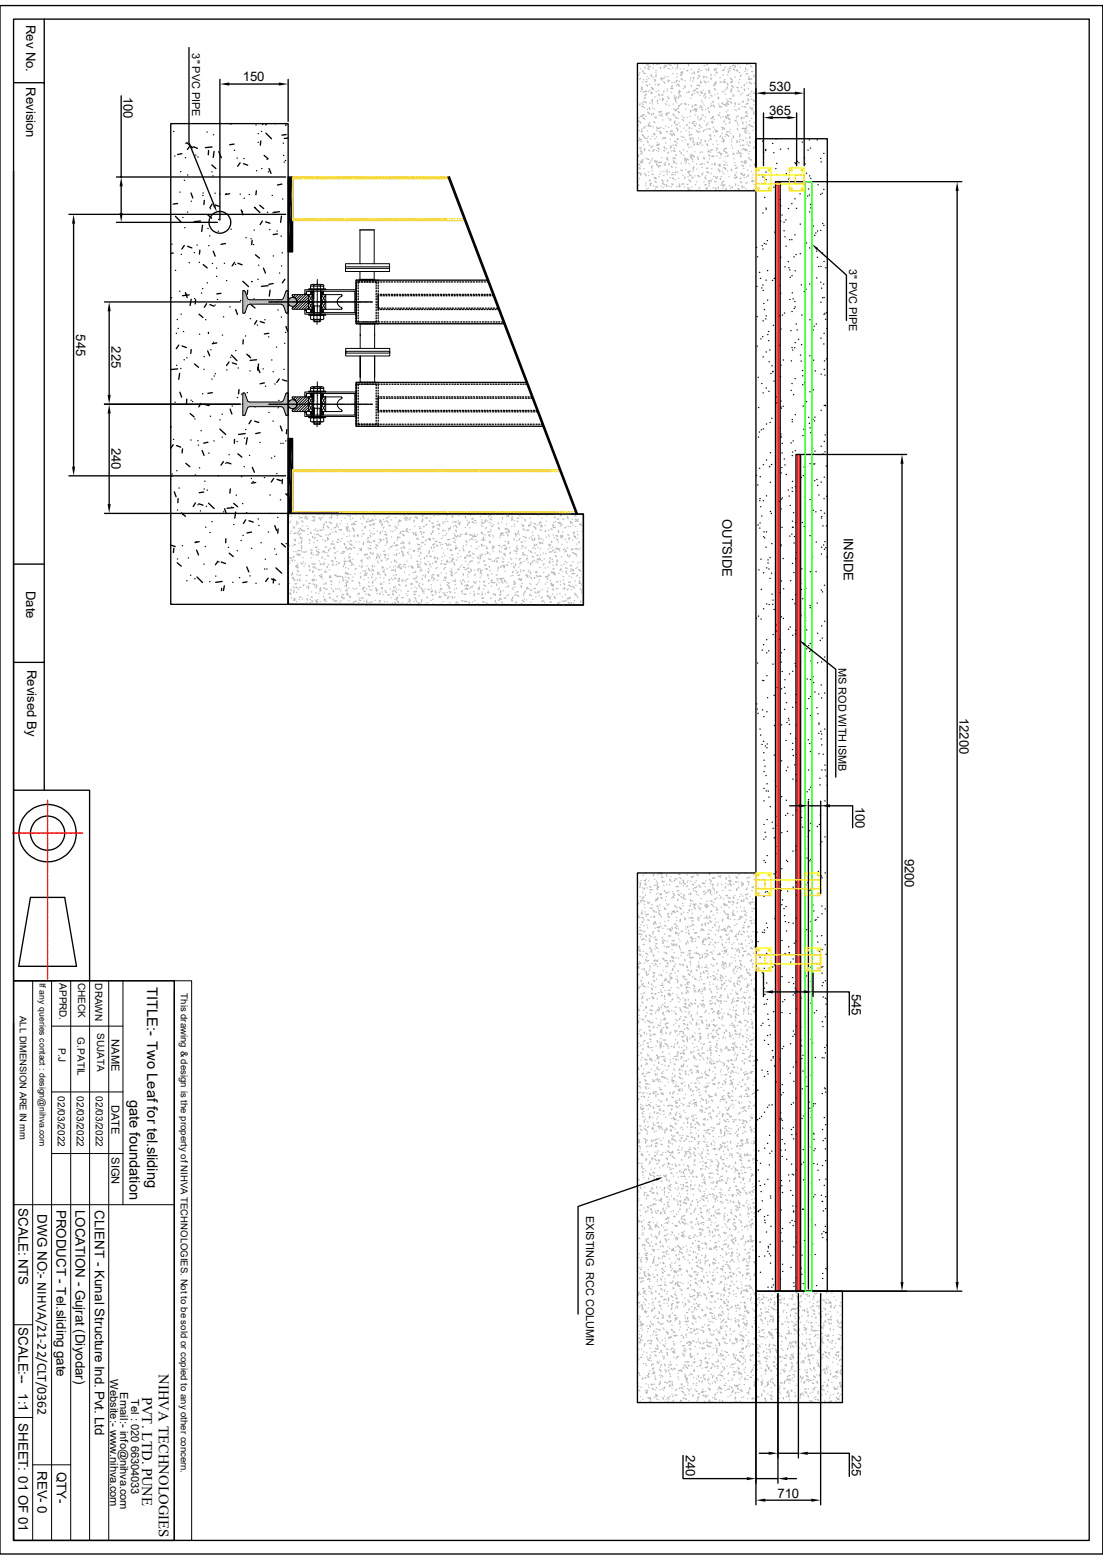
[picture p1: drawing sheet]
<svg xmlns="http://www.w3.org/2000/svg" width="210mm" height="297mm" viewBox="0 0 210 297" stroke-linecap="round" stroke-linejoin="round" font-family="sans-serif">
<defs><g id="words">
<g font-size="2.8">
<text x="28" y="187.8" transform="rotate(90 28 187.8)">TITLE:- Two Leaf for tel.sliding</text>
<text x="24.6" y="209.5" transform="rotate(90 24.6 209.5)">gate foundation</text>
<text x="30.3" y="261.6" transform="rotate(90 30.3 261.6)">NIHVA TECHNOLOGIES</text>
<text x="27.1" y="265.9" transform="rotate(90 27.1 265.9)">PVT. LTD. PUNE</text>
</g>
<g font-size="2.5">
<text x="5" y="4.7" transform="rotate(90 5 4.7)">Rev No.</text>
<text x="5" y="16.6" transform="rotate(90 5 16.6)">Revision</text>
<text x="46.2" y="15.5">150</text>
<text x="146.5" y="17.3">530</text>
<text x="23.5" y="18.4" transform="rotate(90 23.5 18.4)">100</text>
<text x="146.5" y="21.9">365</text>
<text x="14.5" y="63.7" transform="rotate(90 14.5 63.7)">545</text>
<text x="21.3" y="65.9" transform="rotate(90 21.3 65.9)">225</text>
<text x="21.3" y="85.3" transform="rotate(90 21.3 85.3)">240</text>
<text x="137.5" y="98.8" transform="rotate(90 137.5 98.8)">OUTSIDE</text>
<text x="160.7" y="102.4" transform="rotate(90 160.7 102.4)">INSIDE</text>
<text x="5" y="112.5" transform="rotate(90 5 112.5)">Date</text>
<text x="5.2" y="127.5" transform="rotate(90 5.2 127.5)">Revised By</text>
<text x="182.7" y="136.7" transform="rotate(90 182.7 136.7)">12200</text>
<text x="162.9" y="153.6" transform="rotate(90 162.9 153.6)">100</text>
<text x="172.3" y="163.5" transform="rotate(90 172.3 163.5)">9200</text>
<text x="162.2" y="189.2" transform="rotate(90 162.2 189.2)">545</text>
<text x="3.5" y="230" transform="rotate(90 3.5 230)">SCALE: NTS</text>
<text x="7.1" y="231.2" transform="rotate(90 7.1 231.2)">DWG NO:- NIHVA/21-22/CLT/0362</text>
<text x="10.8" y="230.3" transform="rotate(90 10.8 230.3)">PRODUCT - Tel.sliding gate</text>
<text x="14.4" y="230.3" transform="rotate(90 14.4 230.3)">LOCATION - Gujrat (Diyodar)</text>
<text x="18" y="230.4" transform="rotate(90 18 230.4)">CLIENT - Kunal Structure Ind. Pvt. Ltd</text>
<text x="3.5" y="252.7" transform="rotate(90 3.5 252.7)">SCALE:--</text>
<text x="3.5" y="265.3" transform="rotate(90 3.5 265.3)">1:1</text>
<text x="3.5" y="271" transform="rotate(90 3.5 271)">SHEET: 01 OF 01</text>
<text x="7.2" y="280" transform="rotate(90 7.2 280)">REV- 0</text>
<text x="10.8" y="280.2" transform="rotate(90 10.8 280.2)">QTY-</text>
<text x="130.6" y="277" transform="rotate(90 130.6 277)">240</text>
<text x="162.2" y="277" transform="rotate(90 162.2 277)">225</text>
<text x="148" y="285.2">710</text>
</g>
<g font-size="2.1">
<text x="36.6" y="10.2" transform="rotate(90 36.6 10.2)">3&quot; PVC PIPE</text>
<text x="161.7" y="51.2" transform="rotate(90 161.7 51.2)">3&quot; PVC PIPE</text>
<text x="159.7" y="127.2" transform="rotate(90 159.7 127.2)">MS ROD WITH ISMB</text>
<text x="21.3" y="197.9" transform="rotate(90 21.3 197.9)">NAME</text>
<text x="21.3" y="210.3" transform="rotate(90 21.3 210.3)">DATE</text>
<text x="21.3" y="220.3" transform="rotate(90 21.3 220.3)">SIGN</text>
<text x="111.6" y="231.5" transform="rotate(90 111.6 231.5)">EXISTING RCC COLUMN</text>
<text x="21" y="262.6" transform="rotate(90 21 262.6)">Website:- www.nihva.com</text>
<text x="22.9" y="265" transform="rotate(90 22.9 265)">Email:- info@nihva.com</text>
<text x="25" y="266.3" transform="rotate(90 25 266.3)">Tel : 020 66304033</text>
</g>
<g font-size="1.9">
<text x="11.3" y="187.2" transform="rotate(90 11.3 187.2)">APPRD.</text>
<text x="14.9" y="187.1" transform="rotate(90 14.9 187.1)">CHECK</text>
<text x="18.1" y="187.2" transform="rotate(90 18.1 187.2)">DRAWN</text>
<text x="14.8" y="197.5" transform="rotate(90 14.8 197.5)">G.PATIL</text>
<text x="18.5" y="196.7" transform="rotate(90 18.5 196.7)">SUJATA</text>
<text x="11.1" y="199.5" transform="rotate(90 11.1 199.5)">P.J</text>
<text x="11" y="208.7" transform="rotate(90 11 208.7)">02/03/2022</text>
<text x="14.6" y="208.7" transform="rotate(90 14.6 208.7)">02/03/2022</text>
<text x="18.2" y="208.7" transform="rotate(90 18.2 208.7)">02/03/2022</text>
</g>
<g font-size="1.8">
<text x="34.5" y="189.1" transform="rotate(90 34.5 189.1)">This drawing &amp; design is the property of NIHVA TECHNOLOGIES. Not to be sold or copied to any other concern.</text>
<text x="3.8" y="193.4" transform="rotate(90 3.8 193.4)">ALL DIMENSION ARE IN mm</text>
</g>
<text font-size="1.7" x="7.5" y="187.2" transform="rotate(90 7.5 187.2)">If any queries contact : design@nihva.com</text>
</g></defs>
<g fill="none" stroke="#bababa" stroke-width=".25">
<path d="M121.4 12.8h.1M121.6 14.2l-.1 .2M121.7 15.1h.1M121.8 13.8h.1M121.9 19.7l-.1 .3M121.9 13.1h.1M121.9 14.9h.1M122 17.4h.1M122.2 16.8l.1 .3M122.2 16.6l-.1 .2M122.3 19.6h.1M122.3 15.7h.1"/>
<path d="M122.4 19.9h.1M122.4 13.4v.3M122.5 17.6h.1M122.5 19.4h.1M122.6 13.9l.3 .1M122.6 15.2h.1M122.7 12.9h.1M122.8 18.2h.1M122.8 19.3l.3 .3M122.9 12.1h.1M122.9 12.9h.1M122.9 18.7h-.3"/>
<path d="M123.1 17.9l-.2 .2M123.1 16.2l.2 .2M123.1 17.4h-.4M123.1 15.1h.1M123.1 12.2h.1M123.2 15.5l-.3 .1M123.3 14.6h.1M123.4 13l.2 .3M123.4 17.4h.1M123.5 12.4h-.3M123.5 15h.1M123.7 16.1h.1"/>
<path d="M123.7 19.6h.1M123.7 17.2h.1M123.8 12.7h-.4M123.9 17.8h.1M124 14.2l.1 .3M124 17.6l.2 .1M124 16.6l.4 .4M124.1 19.4h.1M124.2 19.8h.1M124.2 17h.1M124.2 18.9v.4M124.3 14.7h.1"/>
<path d="M124.3 13h.1M124.4 12.3h.1M124.6 15.2h.1M124.7 18.5h.1M124.8 16.1h.1M124.8 15.2l-.1 .3M124.9 13.4h.1M124.9 13.8h.1M124.9 12.1l.2 .2M124.9 14.2v.4M124.9 17.4h.1M125.2 19.1v.3"/>
<path d="M125.2 19.7h.1M125.3 16.2h.1M125.4 17.9l.1 .3M125.4 17.3h.1M125.5 12.2h.1M125.5 16l-.1 .2M125.6 18.9h.1M125.7 12.8v.3M125.8 15l.2 .1M125.8 13h.1M125.9 14.8h.1M126 15.2h.1"/>
<path d="M126.1 18.7l.3 .2M126.2 19l-.1 .2M126.2 18l-.3 .1M126.4 15.6l.2 .2M126.4 17.4h.1M126.4 17.5h.1M126.4 12.9h.1M126.5 14.9h-.3M126.6 12.6l-.2 .3M126.6 14.5h.1M126.7 12.4l.2 .2M126.7 19.8h.1"/>
<path d="M126.8 19.9h.1M127 19.3h.1M127 17.3h.1M127 16.9h.1M127.1 18.4h.1M127.1 14.6h.1M127.2 15.3l.1 .3M127.2 18.7l.2 .1M127.2 13h.1M127.3 12.2h.1M127.5 13.1h.1M127.5 12.4h.3"/>
<path d="M127.5 15.3h.1M127.8 17.6h.1M127.9 15.7h.1M128 16.3l-.2 .3M128 12.9h.1M128.1 14h.1M128.1 16.8h-.4M128.1 19.8h.1M128.4 15.7h.1M128.4 18.2h.1M128.4 12.1h.1M128.5 18.5v.3"/>
<path d="M128.6 19l.1 .3M128.7 18.8h.1M128.7 13.1h.1M128.7 18.5h.1M128.8 15.4l-.1 .2M128.8 16.4h.1M128.9 19.6h.1M128.9 14.6h.1M128.9 12.1h-.5M128.9 14.1h.1M128.9 12.7l.1 .3M128.9 16l.3 .1"/>
<path d="M129 15.3h.1M129 12.2v.2M129.1 16l.3 .4M129.2 18.3v.4M129.3 17.8h.1M129.3 17.6h.1M129.3 17.2h.1M129.4 15.5h.1M129.4 18.1l.3 .2M129.5 13.1h.1M129.5 17.4l-.3 .1M129.6 19.9h.1"/>
<path d="M129.7 14.9l.2 .3M129.8 19.8h.1M129.8 14.1h.1M129.8 13.7l-.2 .2M129.8 14.3l-.3 .1M129.9 15.2h.1M130 13.6l-.1 .4M130.1 16.8h.1M130.2 13.2h.1M130.3 16.3l.2 .4M130.3 19.8l.3 .1M130.4 15.4h.1"/>
<path d="M130.5 19.6h.1M130.7 13.4l.3 .1M130.8 17.7h.1M131.1 12.3h.1M131.1 19.9h.1M131.1 12.4h.1M131.2 17.4l-.1 .2M131.5 15.2h.1M131.5 14.8h.1M131.5 18.7h.1M131.6 16.3h.1M131.6 13.2h.1"/>
<path d="M131.7 14h.1M131.8 17.9v.3M131.8 18h.1M131.9 15.5h.1M132 17.4h.1M132.1 14.7l-.1 .3M132.1 17.1l.3 .1M132.1 13.7l.1 .4M132.2 17.7h.1M132.4 19.9h.1M132.5 20h-.2M132.5 20h.1"/>
<path d="M132.7 17.5l.3 .2M132.8 13.6h.1M132.8 16.8l-.3 .1M133 14.8l-.2 .2M133 14.4l.3 .2M133.1 13.1h.1M133.1 13.7h-.3M133.1 13.3h.1M133.1 16.2l-.4 .1M133.2 16.4h.1M133.3 18.1h.1M133.3 17.5h.1"/>
<path d="M133.4 15.5h.1M133.4 15.8h.1M133.5 13.4h.1M133.5 15.7h.1M133.6 19.2h.1M133.6 17.4v.3M133.7 17.8h.1M133.8 19.6h.1M133.9 17.2h.1M133.9 14.5l.3 .1M133.9 18.3h.1M134 14.9h.1"/>
<path d="M134 12.1h.1M134.1 12.5h.1M134.1 15.5l.3 .3M134.2 17.7v.4M134.4 13.1h.1M134.4 18.5l-.2 .2M134.5 14.6h.1M134.5 13.3h.1M134.6 14.8h.1M134.7 12.1l-.1 .3M134.8 15.5h.1M134.9 17.2h.1"/>
<path d="M135 17.6h.1M135 13l-.1 .4M135.1 18.7h.1M135.1 17.3v.3M135.2 17.8h.1M135.3 14.8l.1 .3M135.3 19.8h.1M135.3 18.2l.3 .1M135.4 14.1v.3M135.9 19.4h-.3M135.9 13.2h.1M136 16.9l.3 .2"/>
<path d="M136 13.4h.1M136.1 18.1h.1M136.1 14.3h.1M136.1 15.8l-.1 .2M136.1 16.2l-.2 .1M136.2 15.7h.1M136.3 13.7l.3 .2M136.3 15.9h.1M136.3 13.4h.1M136.3 15.6h.1M136.4 13.1h-.3M136.6 17.9h.1"/>
<path d="M136.7 12.3h.1M136.7 18.7h.1M136.7 18.5l.2 .3M136.8 19.8h.1M137.1 14.8h.1M137.1 12.2l.1 .3M137.1 15.6l.3 .1M137.5 17.4h.1M137.5 13.4h.1M137.6 19.6l-.1 .2M137.7 14.3h.1M137.8 19.9h.1"/>
<path d="M137.8 15.4h.1M137.8 17.5h.1M137.9 13.2l-.1 .2M138 20h.1M138 15.2h.1M138 12.8h.1M138 17.1h.1M138.1 17.9h.1M138.1 19.9v.2M138.2 15.6l-.4 .1M138.3 18.9h.1M138.3 19.6l.4 .3"/>
<path d="M138.4 16.7v.2M138.4 19.9h.1M138.4 16.6h.1M138.5 19.3h.3M138.5 15.9l.1 .3M138.6 14.2h.1M138.6 13.2h.1M138.7 13.5v.3M138.9 13h.2M138.9 13.5h.1M139.1 15.7h.1M139.1 12.7h.1"/>
<path d="M139.1 19.4l.2 .2M139.1 14.9l.3 .3M139.2 18.8h-.3M139.2 17.1v.5M139.2 15.7h.1M139.3 16.3l.3 .2M139.4 16.9l-.2 .2M139.4 15.5h.1M139.4 15.6l-.2 .1M139.5 18.3h.1M139.6 16.6h.1M139.6 12.1h.1"/>
<path d="M139.6 18h.1M139.6 13.1l.3 .2M139.7 12.4l-.3 .1M139.8 18.2h.1M139.9 19.6l.1 .3M140 14.6h.1M140 12.4l-.1 .5M140.3 16.6l.2 .1M140.3 13.3l.1 .2M140.4 13.5h.1M140.5 17.2h.1M140.5 12.2h.1"/>
<path d="M140.6 19.8h.1M140.7 15.7h.1M140.7 17.4h.1M140.8 15.1h.1M140.8 13.8h.1M140.9 19.8h.1M140.9 12.7h.1M141 18h.1M141.1 14.3l-.1 .2M141.1 16.6h.1M141.3 17.7h.1M141.4 19.2v.3"/>
<path d="M141.5 19.4h.1M141.7 16.9l.1 .3M141.7 16.1v.2M141.9 13.6h.1M142 12.9v.3M142.1 14l.2 .1M142.2 12.2h.1M142.2 15.8h.1M142.2 12.3h.1M142.3 13.3h.1M142.3 19.3h.1M142.4 18.8l.2 .3"/>
<path d="M142.5 19.7l-.5 .1M142.5 16.9h.1M142.5 18.2h-.3M142.5 18.1h.1M142.5 15h.1M142.5 14.6h.1M142.5 18l-.1 .2M142.6 12.2h.1M142.6 14.9h.1M142.7 15.7l.2 .2M142.7 15l-.2 .1M142.9 17.8h.1"/>
<path d="M142.9 18.3h.1M142.9 12.5l.3 .2M143 18.9h.1M143 16h.1M143.1 17.4h.1M143.1 13.6h.1M143.2 15l-.5 .1M143.3 13.6h.1M143.4 19l.3 .3M143.5 17.7l.2 .1M143.5 14.3l.1 .3M143.5 20h.1"/>
<path d="M143.6 15.9h.1M143.9 13.4h.1M143.9 18.2h.1M121.4 34.8h.1M121.4 34.5h.1M121.4 35.6l.1 .1M121.4 35.1l.3 .2M121.5 24h.1M121.5 29.5l.1 .3M121.5 23.7h.1M121.5 35.3h.1M121.5 32.9l.3 .1"/>
<path d="M121.6 22.9v.3M121.7 24.8h.1M121.7 22.5h.1M121.7 26.8h-.3M121.7 32l.2 .2M121.8 26.3h.1M121.8 34h.1M121.8 31.3h-.3M121.8 23.2l.2 .3M121.9 31.7h.1M121.9 30.7l.3 .4M121.9 26.5l.2 .1"/>
<path d="M122 29.3h.1M122 28.8l.2 .2M122 27h.1M122 28.5h.1M122 33v.4M122.1 28.1l-.3 .1M122.1 25.1h.1M122.2 24.6h.1M122.2 20.2l.3 .1M122.3 29.3h.1M122.3 22.3h.1M122.3 25.7l.2 .2"/>
<path d="M122.3 30.5l-.1 .2M122.3 30.8h.1M122.3 25h-.2M122.4 30.4h.1M122.4 22.1h-.4M122.5 22.5l.3 .2M122.6 21.8h.1M122.6 27.6h.1M122.6 32.1h.1M122.6 26l.3 .4M122.6 21.8l-.3 .1M122.7 24.2l-.1 .2"/>
<path d="M122.7 20.5h.1M122.7 33.1h.1M122.8 28.3l-.1 .4M122.9 22.1h.1M122.9 24.1h.1M122.9 33.2l.1 .3M122.9 35.3h.1M123 34.8h.1M123 30.2h.1M123.1 35.9h.1M123.2 24.9h.1M123.2 26.4h.1"/>
<path d="M123.2 20.8h.1M123.3 26.8l.1 .4M123.3 30.3l.2 .1M123.3 21.3l.4 .4M123.4 26h.1M123.4 35.8h.1M123.4 32.8h.1M123.5 28.6h.1M123.5 23.6l-.1 .4M123.5 33.4h.1M123.6 20.5l.1 .3M123.6 23.9l.3 .1"/>
<path d="M123.6 27.7h.1M123.6 31.1h.1M123.7 23.4h.1M123.7 28.7h.1M123.8 34.2l-.2 .3M123.8 34.9v.3M123.8 30.9h.1M123.8 26.4h.1M123.9 35.3h.1M123.9 24h.1M124 30.5h.1M124 34.9h.1"/>
<path d="M124 21.7h.1M124 21.9h.1M124.1 31.8v.2M124.1 27.9l-.1 .2M124.1 31.6h.1M124.1 33.1h.1M124.1 26h.1M124.1 32.5h.1M124.2 30.2h.1M124.2 20.5h.1M124.3 27.8h.1M124.3 33.2h.1"/>
<path d="M124.4 24.2h.1M124.4 28.6l-.1 .2M124.4 21.6l-.1 .2M124.4 35.3h.1M124.4 25.5h.1M124.5 23.2h.1M124.5 28.5h.1M124.6 20.8h.1M124.6 25.4v.3M124.6 22.3h.1M124.6 23.3h.1M124.7 30.6l.1 .3"/>
<path d="M124.7 26.4h.1M124.7 36h.1M124.7 34.5l.3 .2M124.7 34h.3M124.8 33.8l-.2 .1M124.9 22.3v.2M125 28.7h.1M125 26.1h.1M125 31.1h.1M125 31.3l.3 .2M125.1 24.2v.4M125.1 27.6l.2 .1"/>
<path d="M125.1 24.9h.1M125.1 27.2h.1M125.1 30.7h-.3M125.2 35.6h-.4M125.3 28.2l.2 .2M125.3 30.9h.1M125.3 28.8h.1M125.4 21.3l.3 .1M125.4 27.5l-.3 .1M125.4 33.7h.1M125.5 31.6l-.1 .2M125.5 27.4h.1"/>
<path d="M125.5 21.9h.1M125.6 25l.2 .2M125.6 33.2h.1M125.7 24.4h-.3M125.7 31.6h.1M125.8 24.2h.1M125.8 21.9l.3 .2M125.9 32.7h.1M125.9 36.2h.1M125.9 25.3l-.2 .2M125.9 35.4h.1M125.9 21.2l-.2 .1"/>
<path d="M125.9 30h.1M125.9 30.9h-.4M126 21.7h.1M126.1 34.4h.1M126.1 34.2l.1 .3M126.2 22.8h.1M126.2 26.5h.1M126.2 34.8l.3 .4M126.2 35.7h.1M126.4 24.5h.1M126.4 33.4h.1M126.4 28.7h.1"/>
<path d="M126.4 32.6h.1M126.4 27.9l.2 .3M126.4 31h.1M126.5 31.3l.2 .1M126.5 28.7h.1M126.7 26.3h.1M126.7 26.2h-.5M126.7 27.2h.1M126.7 31h.1M126.7 24h.1M126.8 35.1h.1M126.8 25l.3 .1"/>
<path d="M126.9 21.6v.3M126.9 28.3h.1M126.9 30.1l.3 .4M127 35.3l-.2 .2M127 22h.1M127 33.2h.1M127 32.4v.4M127.1 30h.1M127.1 34.3v.2M127.3 22.5h.1M127.3 29l-.1 .2M127.3 24.3h.1"/>
<path d="M127.3 35.5h.1M127.4 31.1v.3M127.4 20.1h.1M127.4 21.5h-.4M127.5 32.8h.1M127.6 33.9h.1M127.6 26.5h.1M127.6 25.4l.4 .4M127.7 22.6l-.2 .3M127.7 28l-.1 .2M127.7 25.1h.1M127.7 22.9h.1"/>
<path d="M127.8 27.7l-.1 .4M127.8 35.6h.1M127.9 24h.1M127.9 28.7h.1M127.9 31.6l.1 .3M127.9 35l.2 .1M127.9 24.8v.3M128 33.9l.3 .2M128 35.2h.1M128.1 25.6h.1M128.1 32.9h.1M128.1 27.6h.1"/>
<path d="M128.1 33.2l-.2 .1M128.2 30.5h.1M128.2 25.3l.2 .3M128.2 28.7l.3 .1M128.2 21.7v.2M128.2 31h.1M128.3 28.2h.1M128.3 30.7l.3 .2M128.3 20.7l.4 .4M128.4 25.8h.1M128.4 28.4h.1M128.4 30.1h-.3"/>
<path d="M128.4 22.1h.1M128.5 23.5h.1M128.5 23l-.1 .4M128.5 33.3h.1M128.6 27.6l.2 .2M128.6 30.2h.1M128.6 29.5h.1M128.6 21.1h.1M128.6 34.2h.1M128.6 22.4l.3 .1M128.7 31.9h.1M128.7 26.9l-.3 .1"/>
<path d="M128.7 32.7l-.1 .2M128.8 29.5h.1M128.8 20.8h.1M128.8 24.3h.1M128.8 31.2h.1M128.8 35.5h.1M128.9 24.4l.2 .2M128.9 27.2h.1M129 24.8h.1M129 23.7l-.3 .1M129 32.8h.1M129.1 26.3l-.2 .2"/>
<path d="M129.1 22.5h.1M129.1 26.6h.1M129.2 21.3l.2 .2M129.2 20.2h.1M129.2 34h.1M129.2 20.6l-.2 .1M129.2 23.4h.1M129.3 35.3l.1 .3M129.3 35.1h.1M129.4 28.8h.1M129.4 20l-.1 .2M129.5 35.3h.1"/>
<path d="M129.5 24h.1M129.6 25.1h.1M129.7 31.1h.1M129.7 26h.1M129.7 29l.1 .3M129.7 32.4l.2 .1M129.8 26.8h.1M129.9 22.1h.1M130 33.4h.1M130 22.7l.1 .3M130 26.1l.3 .1M130.1 28.5h.1"/>
<path d="M130.2 29.5h.1M130.2 22.4h.1M130.2 35l-.4 .1M130.2 24.4h.1M130.3 35.6h.1M130.3 30.6h.1M130.4 33.7v.3M130.5 30.1l-.2 .2M130.5 26.6h.1M130.6 32.3h.1M130.6 31.1h.1M130.6 20.7h.1"/>
<path d="M130.6 24.9h.1M130.7 30.5v.3M130.8 22.4h.1M130.8 28.9h.1M130.9 23.7l-.2 .2M130.9 35.1h.1M130.9 32.8h.1M131 27.3l-.1 .3M131 33.7h.1M131 30.3l-.4 .1M131 30.4h.1M131.1 36.2h.1"/>
<path d="M131.1 27.5h.1M131.1 32.7l.1 .3M131.1 36.1l.3 .1M131.1 31.2h.1M131.1 28.1h.1M131.1 34.2l.4 .4M131.2 25.1h.1M131.2 35.8h-.3M131.2 24.2v.3M131.2 25.7h.1M131.3 33.3l.3 .2M131.3 23.4h.1"/>
<path d="M131.4 26.2h.1M131.4 22.1h.1M131.4 26.4l.1 .3M131.4 36.2h.1M131.4 21h.1M131.4 33.4h.1M131.4 29.8h.3M131.4 32.6h-.2M131.5 21v.3M131.5 30h.1M131.6 27.9h.1M131.6 30.1l.3 .2"/>
<path d="M131.7 25.6l-.4 .1M131.7 24.4h.1M131.7 35.6h.1M131.7 29.5h-.3M131.8 20.1l.1 .3M131.8 23.5h.2M131.9 29.5l.3 .4M131.9 33.7l-.1 .3M131.9 27l.2 .2M131.9 30.7h.1M132 32.6h.1M132 26.3h-.3"/>
<path d="M132 26.7h.1M132 31.8v.4M132.1 31.8h.1M132.2 23.8l.2 .2M132.2 20.8h.1M132.2 27.4l-.1 .2M132.3 33.5h.1M132.3 23.2h-.3M132.3 28.9h.1M132.3 21.9h.1M132.4 35.2h.1M132.4 20.9l-.4 .1"/>
<path d="M132.5 20.7l.2 .2M132.5 23.5h.1M132.6 34.6h.1M132.6 21.1l-.1 .2M132.6 31.2h.1M132.6 24.8l.4 .4M132.7 36.2h.1M132.7 32.2h.1M132.8 29.9h.1M132.8 27.1l-.1 .4M132.8 22.5h.1M132.8 30.1l.2 .3"/>
<path d="M132.8 33.4l.3 .2M132.8 22.2h.1M132.9 27.5h.1M132.9 33.4h.1M132.9 26.3h.1M133.1 36h.1M133.1 22.8h.1M133.1 27.4h.1M133.1 24.5h.1M133.2 33.7h.1M133.2 35.7h.1M133.2 20.5h.1"/>
<path d="M133.2 23.7l.1 .3M133.2 27.1l.3 .1M133.3 31.3h.1M133.3 25.1h.1M133.3 29.1h.1M133.3 29h.1M133.4 20.2l.3 .3M133.5 36.2l-.1 .1M133.5 26.6h.1M133.5 26.8h.1M133.5 22.4l-.1 .4M133.6 24.3h.1"/>
<path d="M133.6 20.8l.2 .1M133.6 31.9h.1M133.6 21.9h.1M133.7 31.1l-.1 .2M133.7 27.6h.1M133.7 33.1v.2M133.7 29h.1M133.8 33h.1M133.9 21.9h.1M134 24.8l-.1 .2M134 29.9v.3M134 34.6h.1"/>
<path d="M134 20h.1M134.1 23h.1M134.1 31.2h.1M134.2 30.2h.1M134.2 33.7l.2 .4M134.3 24.7h.1M134.3 26.8v.2M134.3 22.3h.1M134.4 35.8l.2 .2M134.4 33.5h.1M134.4 20.8h.1M134.5 35.1l-.3 .1"/>
<path d="M134.6 23.6l-.1 .3M134.6 32.8h.1M134.6 27.4l.1 .3M134.6 30.8l.3 .1M134.6 24.6h.1M134.7 35.7h.1M134.7 27.5h.1M134.7 32.7l.2 .2M134.8 23.4h.1M134.8 32h-.3M134.8 20.4v.3M134.8 28.6h.1"/>
<path d="M134.9 29.5l.3 .2M134.9 26.8h.1M135 24.5l.3 .1M135 21.1l.1 .3M135 35.3h.1M135 30.3h.1M135 28.8l-.2 .1M135.1 34.8l-.1 .2M135.2 26.4l.3 .2M135.2 29h.1M135.3 26h.1M135.3 34.4l-.5 .1"/>
<path d="M135.3 20.3h.1M135.3 25.7h-.3M135.4 33h.1M135.4 34.5h.1M135.5 28.5l-.2 .2M135.5 23.2l.2 .2M135.5 20.1h.1M135.5 32.1h.1M135.6 34.1h.1M135.6 31.3h.1M135.6 22.5l-.3 .1M135.6 29.8h.1"/>
<path d="M135.7 23.1h.1M135.7 28.5h.1M135.7 27.5h.1M135.8 20l.2 .2M135.8 22.4h.1M135.8 35.8h.1M135.8 22.3h.1M135.8 22.2l-.1 .2M135.8 25.1h.1M135.8 24.2h.1M135.8 33.6h.1M135.9 22.8h.1"/>
<path d="M136 29.7l-.4 .1M136 31.1l.1 .4M136 25.9h.1M136 20.4h.1M136.1 34.5l.2 .1M136.1 24.6h.1M136.1 35.8h.1M136.1 31.1h.1M136.2 33.7l.3 .3M136.2 24.9h.1M136.4 35.9l-.1 .4M136.4 28.2l.3 .1"/>
<path d="M136.4 28.6h.1M136.4 24.8l.1 .3M136.4 26.8h.1M136.5 29.7h.1M136.6 33.7h.1M136.7 27.5h.1M136.7 25l-.4 .1M136.7 29.1h.1M136.7 21.9l.3 .1M136.8 35.6l-.1 .3M136.8 31.4h.1M136.9 32.2l-.2 .2"/>
<path d="M136.9 29l.3 .3M136.9 20.2h.1M137 36.2h.1M137 31.4h.1M137 21.5h.1M137 32.5v.2M137.1 36.3h.1M137.1 30.1h.1M137.1 31.2l-.1 .4M137.1 34.2h.1M137.2 34h.1M137.2 22.4h.1"/>
<path d="M137.2 31.6h.1M137.2 25.9l-.1 .2M137.3 35.3h.1M137.3 29.3v.2M137.3 33.6h.1M137.4 29.3h.1M137.4 24.3h.1M137.4 20.3l-.4 .1M137.5 34.8l.1 .3M137.5 26.9h.1M137.5 24.6h.1M137.5 25.4h.1"/>
<path d="M137.5 32.6h.1M137.6 26.2v.2M137.6 35.8h.1M137.6 24.3l.4 .3M137.7 35.2l.2 .2M137.7 35.4h.1M137.7 22.2h.1M137.8 27h.1M137.8 33h.1M137.8 31.9l.3 .1M137.8 34.5l-.3 .1M137.8 26.5v.4"/>
<path d="M137.8 28.5l.1 .3M137.8 30.7h.1M137.8 26.9h.1M137.9 23l-.1 .2M138 32l.2 .3M138 28.3h.1M138 35.2h.1M138 26h.1M138.1 31.4l-.3 .1M138.1 29.8h.1M138.1 23.6h.1M138.1 22.2l.2 .3"/>
<path d="M138.1 29.1h.1M138.2 25.6l.2 .1M138.2 28.9l.3 .2M138.3 30.9h.1M138.3 21.3h.1M138.3 35.9l-.2 .2M138.3 28.2l-.2 .1M138.4 22.5h.1M138.4 20.2h.1M138.5 31.4h.1M138.5 25.7l.3 .3M138.5 32.6h.1"/>
<path d="M138.5 21.8v.4M138.6 21h.1M138.6 29.5l-.1 .3M138.6 25.1h-.3M138.7 22.4h.1M138.8 22.6h.1M138.8 22.6l.2 .2M138.8 33.7h.1M138.9 35.3h.1M138.9 25.1h.1M138.9 21.9l-.3 .1M139 23.2l-.1 .3"/>
<path d="M139 24.7h.1M139.1 35.9h.1M139.1 25.4h.1M139.2 32.2l.1 .3M139.2 35.6l.3 .1M139.3 26.5h.1M139.3 27.6h.1M139.3 27h.1M139.5 28.2h.1M139.6 29.3l.2 .1M139.6 25.9l.1 .3M139.6 29.2h.1"/>
<path d="M139.7 30.2h.1M139.9 30.9h.1M139.9 20.2h.1M139.9 36.2h.1M139.9 20.9h.1M139.9 31.5h.1M140 22.9l.2 .1M140 33.9h.1M140 32h.1M140.1 33.2l-.2 .3M140.1 35l-.1 .3M140.1 31.5h.1"/>
<path d="M140.2 21h.1M140.2 32.8h.1M140.2 22.5h.1M140.2 29.2h.1M140.3 33.7h.1M140.3 33.8l-.5 .1M140.3 26.8h.1M140.3 22.1h.1M140.3 31.8v.3M140.4 23.4h.1M140.4 24.5h.1M140.4 26.9l-.1 .2"/>
<path d="M140.5 24.8h.1M140.5 22.1h.1M140.5 23.8h.1M140.5 35.9h.1M140.6 35.3h.1M140.6 35.9l.2 .3M140.6 28.7v.3M140.8 20.6l-.2 .2M140.8 26h.1M140.8 27h.1M140.9 26.6h.1M140.9 25.5v.3"/>
<path d="M141 34.6l.2 .2M141 29.1l-.5 .1M141 29.6l.1 .3M141 27.7h.1M141 33l.3 .1M141.1 29.2h.1M141.1 34h-.3M141.2 22.4l-.1 .2M141.2 33.1l.4 .3M141.2 29.3h.1M141.3 28.5h.1M141.3 31.5l.2 .2"/>
<path d="M141.3 20.3h.1M141.4 22.4h.1M141.4 26.7l.2 .1M141.4 35.3l-.1 .4M141.4 23.2l.1 .4M141.4 30.8h-.3M141.4 31.5h.1M141.5 28.3l.3 .2M141.6 32.1h.1M141.6 22.5h.1M141.6 35.7h.1M141.6 27.6l-.2 .1"/>
<path d="M141.7 20.3l.3 .1M141.7 31.1h.1M141.7 33.8h.1M141.7 33.4h.1M141.7 33.2h.1M141.7 24.4l-.4 .1M141.8 24.9h.1M141.8 25.1l.3 .3M141.9 31h.1M141.9 30.6l-.2 .3M141.9 22.2h.1M141.9 28.4l.4 .3"/>
<path d="M141.9 28.7h.1M141.9 24.5h-.3M141.9 24.8h.1M142 34.9h.1M142 36h.1M142 23.3h.1M142 26.3h.1M142.1 22l.2 .2M142.1 30.6l-.1 .4M142.1 33.7h.1M142.2 24h.1M142.2 24.3l-.2 .2"/>
<path d="M142.2 27.5h.1M142.2 21.3l-.3 .1M142.2 34.8h.1M142.2 24.9h.1M142.2 21.6h.1M142.2 27.1h.1M142.3 32.4h.1M142.4 33.3l.1 .3M142.5 30.1h.1M142.5 27.7h.2M142.5 29.3h.1M142.6 36.2h.1"/>
<path d="M142.6 25.4h.1M142.6 23.7l.4 .3M142.7 30.1h.1M142.7 28.8h.1M142.7 23h.1M142.7 27l.2 .3M142.8 30.4h.2M142.8 26l-.1 .4M142.8 20.4h.1M142.8 20.7h.1M142.9 31.6h.1M143 30.5h.1"/>
<path d="M143.1 32.6h.1M143.1 22.6h.1M143.1 24l.3 .1M143.1 20.6l.1 .4M143.2 33.8h.1M143.3 34.3l-.2 .2M143.3 20.6h.1M143.3 33.3h.1M143.4 34.4l-.1 .3M143.4 24.8h.1M143.5 34.4h.1M143.5 36h.1"/>
<path d="M143.6 35.2h.1M143.6 21.3l-.1 .4M143.6 23.3h.1M143.6 28l-.1 .2M143.6 31.2v.3M143.7 36h.1M143.7 27.1h.1M143.8 24.4h.1M143.9 21.7l-.1 .2M143.9 28.1v.3M54.7 55.3v4.3M121.5 174.4l.2 .3"/>
<path d="M121.5 167.9h.1M121.5 177.8h.3M121.6 171.9v.2M121.8 176.6h.1M121.8 174.7h.1M121.9 168.7l-.1 .3M121.9 170.7h.1M121.9 168.4h.1M121.9 168.1l.1 .3M121.9 171.4l.3 .1M122 178.4h.1M122 177.8l.2 .2"/>
<path d="M122 171.8h.1M122 167.7h.1M122 176.1h.1M122.1 177.1l-.3 .1M122.1 178.9h.1M122.1 173.7h.1M122.2 174.6l.3 .2M122.2 173.4h.1M122.2 177.2h.1M122.3 171.4h.1M122.3 171h.1M122.3 173.9l-.2 .1"/>
<path d="M122.3 169.9h.1M122.3 169h.1M122.4 175.4l-.1 .2M122.4 166.7h.1M122.4 179.8h.1M122.5 171.4l.3 .3M122.6 177.5h.1M122.6 176.2h.1M122.6 170.8l-.3 .1M122.6 175.1h.1M122.7 172.2h.1M122.7 179.8h.1"/>
<path d="M122.7 178.8h-.4M122.7 172.8h.1M122.7 177.3h.1M122.8 168.3l.2 .2M122.8 169.1l-.2 .2M122.8 173.6h.1M122.9 170.4h.1M122.9 167.6l-.3 .1M122.9 166.3h.1M122.9 168.1h.1M123 179h.1M123 174.4h.1"/>
<path d="M123 178.1l.1 .3M123 167.4h.1M123.2 176.1h.1M123.2 169h.1M123.3 176.7h.1M123.3 175.1l.3 .1M123.3 171.7l.1 .3M123.4 174.1h-.4M123.5 167.7h.1M123.6 178.9h.1M123.6 178l.4 .4M123.6 171.8h.1"/>
<path d="M123.7 178.7h.1M123.7 168.8l.3 .1M123.7 172.9h.1M123.8 169.9h.1M123.8 179.1l-.1 .2M124 174.6h.1M124.1 172.2h.1M124.2 169.4h-.5M124.2 172.8l-.2 .2M124.3 177.6v.2M124.3 177.4h.1M124.4 173.3l.3 .4"/>
<path d="M124.5 174.5h.1M124.5 178.5h.1M124.5 166.5l-.1 .2M124.5 168.7h.1M124.5 175.6v.4M124.6 174.4v.3M124.6 167.4h.1M124.7 176.7h.1M124.7 175.4l.1 .4M124.8 168.5h.1M124.8 178.9h.2M124.8 178.4h.1"/>
<path d="M124.9 171.3v.2M124.9 176h.1M124.9 171.2h.1M125 167.8h.1M125 170.2h.1M125 173.7h.1M125.1 179h.1M125.1 179.7h-.3M125.1 171.3h.1M125.1 168.6l.3 .4M125.1 172.5l.2 .1M125.1 169.1l.1 .3"/>
<path d="M125.2 168.1l-.1 .3M125.2 169h.1M125.3 177.2l.2 .2M125.3 170h.1M125.3 166.6h.1M125.3 170.9l-.1 .4M125.3 173h.1M125.4 176.5l-.3 .1M125.4 173.8h.1M125.4 166.2l.3 .1M125.5 174.1h.1M125.5 174l.3 .2"/>
<path d="M125.6 172.3h.1M125.6 176.5l-.2 .2M125.6 170.3l.3-.1-.1 .2M125.6 173.4h-.2M125.7 175.8h.1M125.8 176.3h.1M125.8 170.9l.3 .2M125.9 174.5h.1M126 166.2l-.1 .4M126 167h.1M126.1 167.7l.2 .2M126.1 178.5h.1"/>
<path d="M126.2 179.2l.1 .3M126.2 167l-.3 .1M126.2 176.7h.1M126.2 179.6h.1M126.3 178.9h.1M126.4 168.6h.1M126.4 167.8h.1M126.5 169.5h.1M126.5 169.7h.1M126.5 172.8l.1 .3M126.5 179h.1M126.5 177.8h.1"/>
<path d="M126.5 176.2l.3 .1M126.6 175.4h.1M126.7 171.4h.1M126.7 170.1h.1M126.7 173.1h.1M126.8 170.7h.1M126.9 169.9l.2 .1M126.9 166.5l.1 .3M126.9 168.4h.1M126.9 172.1h.1M127 179.2h.1M127 172.3h.1"/>
<path d="M127.1 174.2h.1M127.1 176.9h.1M127.2 174.5h.1M127.2 175.3h.1M127.3 172.2h.1M127.3 173.9l-.1 .2M127.4 174.6h.1M127.4 174.7h.1M127.4 176.9h.1M127.4 169.8h.1M127.5 168.5h.1M127.5 167.5h.1"/>
<path d="M127.6 177v.2M127.6 176.8h.1M127.7 167h.1M127.7 167.6l-.1 .2M127.7 178.2h-.4M127.8 179.7h.1M127.8 177.2h.1M127.9 171h.1M127.9 173.8v.3M127.9 167.9h.1M127.9 179.9l.3 .1M127.9 176.5l.2 .3"/>
<path d="M128 179.1h.1M128.1 169.8h.1M128.2 170.6v.3M128.2 170.1h.1M128.2 170.9h.1M128.2 179.8h.1M128.3 179.7l.2 .2M128.3 173.6l.3 .1M128.3 170.2l.1 .3M128.3 173.6h.1M128.4 179l-.3 .1M128.4 172.5h.1"/>
<path d="M128.4 173.5h-.4M128.5 167.5l-.1 .3M128.5 172.4h.1M128.6 176.6l.2 .2M128.7 177.4l.3 .4M128.7 167.3h.2M128.7 175.9h-.3M128.8 176.2h.1M128.8 177.5l-.2 .3M128.8 174.6h.1M128.8 175.3h.1M128.8 179.7l-.1 .4"/>
<path d="M128.9 173.4l.2 .2M128.9 172.7l-.2 .1M128.9 176.4h.1M129.1 170.3l.3 .2M129.1 176.9h.1M129.1 171.2l-.1 .3M129.2 178.1h.1M129.2 168.8h-.5M129.2 178.7h.1M129.2 169.6h-.3M129.2 166.5h.1M129.4 172.7l.3 .4"/>
<path d="M129.4 167.9h.1M129.4 177.7h.1M129.4 167.1l.3 .2M129.5 168.1h.1M129.5 179.2h.1M129.5 175.4h.1M129.5 166.4l-.3 .1M129.5 175v.4M129.6 173h.1M129.7 170.1h.1M129.7 170.7h.1M129.7 177.3l.3 .1"/>
<path d="M129.7 173.9l.1 .3M129.8 168.3h.1M129.8 170.9h.1M130 172h.1M130 172.4h.1M130 171l.3 .1M130 167.6l.2 .3M130.1 168l.4 .4M130.1 168.7h.1M130.2 173.7h.1M130.3 170.3l-.1 .4M130.3 174.7h.1"/>
<path d="M130.5 171.2h.1M130.6 176.4h.1M130.6 174.9l-.2 .2M130.6 176.9h.1M130.7 179.5v.3M130.7 177.5h.1M130.8 166.5h.1M130.9 168h.1M130.9 179.2h.1M130.9 168.6l-.1 .2M130.9 173.8h.1M131 176.4l-.1 .2"/>
<path d="M131 167.6h.1M131 179.5h.1M131.1 170.2h.1M131.1 177.2h.1M131.1 177.6l.1 .3M131.2 174.8h.1M131.2 169.3h.1M131.2 173.2v.2M131.3 172.5h.1M131.4 170.1h.1M131.4 176.4h.1M131.4 172.5h.1"/>
<path d="M131.4 171.3l.2 .3M131.5 167.8h.1M131.5 174.7l.2 .1M131.5 170.1v.2M131.5 172.1h.1M131.6 179.1l.3 .2M131.6 167h.1M131.6 178.6h.1M131.7 176.2h.1M131.7 173.2h.1M131.7 178.4l-.3 .1M131.8 166.9v.2"/>
<path d="M131.8 174.8h.1M131.8 173.9h.1M131.8 178.9h.1M131.8 168.4h.3M131.9 175.9l.2 .2M131.9 174.8h.1M131.9 171.5h.1M132 178.6l-.2 .3M132 175.3h-.3M132 169.2h.1M132 177h.1M132 169.5h.1"/>
<path d="M132.1 166.8h.1M132.2 172.8l.2 .2M132.3 172.1l-.3 .1M132.3 168h.1M132.3 172.3l-.1 .2M132.4 179.2h.1M132.4 169.6l.3 .2M132.4 178.7h.1M132.5 172.1h.1M132.5 166.2h.1M132.5 169h-.2M132.5 167.7h.1"/>
<path d="M132.6 170.3h.1M132.7 166.5l.3 .2M132.7 168.8h.1M132.7 177.6h-.4M132.9 178.4h.3M132.9 175l.1 .3M132.9 170.4h.1M132.9 174.7h.1M132.9 172.6h.1M133 168.5h.1M133.2 174.8h.1M133.2 168.7l.2 .3"/>
<path d="M133.3 173.2h.1M133.3 172l.2 .1M133.4 177.2h.1M133.4 174.3h.1M133.4 172.9h-.3M133.5 171.1h.1M133.5 177h.1M133.6 176.8l.4 .4M133.6 176h.1M133.7 176l-.1 .2M133.8 168.1h.1M133.8 179.8h.1"/>
<path d="M133.8 179.1v.4M133.9 179.3h.1M133.9 179.5h.1M133.9 173.6h.1M133.9 177.1h.1M134 178.9v.3M134 178.8h.1M134.1 174.8h.1M134.1 170.3h.1M134.1 169.7l-.2 .2M134.2 172.4h.1M134.2 179.9h.1"/>
<path d="M134.2 168.2h-.4M134.2 170.1h.1M134.3 175.7l-.1 .3M134.3 168.8h.1M134.3 176.2h.1M134.3 178.6l.1 .3M134.4 172.1l.3 .4M134.4 167.7h.1M134.4 172.6h.1M134.5 169.9h.1M134.5 172.6v.2M134.5 174.4v.4"/>
<path d="M134.7 171.6h.1M134.7 175.7l.2 .1M134.7 172.3l.1 .3M134.7 174.8h.1M134.8 178.7h.1M134.8 169.4v.3M134.9 178.5l.3 .2M135 177.1h.1M135 174.4h.1M135 169.4l.3 .1M135 177.8l-.3 .1M135.1 166.3v.2"/>
<path d="M135.1 166.2v.1M135.1 167.5l.4 .3M135.2 175.3l.2 .3M135.2 175.5h.1M135.2 179.7l-.2 .2M135.3 168.1h.1M135.3 174.7h-.3M135.3 179.4h.1M135.3 169.7l-.1 .4M135.4 177.2h.1M135.5 172.2l.2 .2M135.5 170.3h.1"/>
<path d="M135.5 173.4l-.2 .2M135.6 171.5l-.3 .1M135.6 178.9h.1M135.6 168.7h.1M135.7 167.2h.1M135.7 176.6h.1M135.7 169l.3 .2M135.8 179.9h.1M135.8 174.2h.1M135.8 168.4h-.2M135.8 172.6h.1M135.8 167l-.1 .3"/>
<path d="M135.9 171.9h.1M136 169.5h.1M136 170h.1M136.1 176l.1 .3M136.1 179.4l.3 .1M136.1 167.2h.1M136.1 171.2h.1M136.1 174.9h.1M136.2 171.1h.1M136.2 178h.1M136.3 175.6h.1M136.4 172.8h.1"/>
<path d="M136.4 173.3h.1M136.4 177.1h.1M136.4 173.1l.3 .1M136.4 169.7l.1 .3M136.5 170.9h.1M136.5 173.8h.1M136.6 168.6h.1M136.7 168.2h.1M136.7 166.2h.1M136.7 175.6h.1M136.8 166.8l.3 .1M136.8 179.4h.1"/>
<path d="M136.9 176.7h.1M136.9 177.1l-.1 .2M136.9 176.4h.1M137 170.4h.1M137.1 178.3h.1M137.2 166.7h.1M137.2 167h.1M137.3 178.3v.3M137.3 170.8l-.2 .2M137.3 172.7h.1M137.4 168.4h.1M137.4 178.9h.1"/>
<path d="M137.5 179.7l.1 .3M137.6 175.1l-.1 .3M137.6 175h.1M137.6 169.5h.1M137.8 177h-.5M137.8 171.2h.1M137.8 172v.3M137.8 173.4l.2 .3M137.9 176.8l.2 .1M137.9 177.2h.1M137.9 172.3h.1M138 172.1h.1"/>
<path d="M138.1 168.8v.3M138.1 173.9h.1M138.2 168.2h.1M138.2 177.9l.3 .2M138.2 170.5l.3 .1M138.2 179.5h.1M138.2 167.1l.1 .3M138.3 177.2h-.3M138.4 170.5h.1M138.4 178.8h.1M138.5 176.7h.1M138.5 174.7l.2 .2"/>
<path d="M138.5 172.3l-.5 .1M138.5 176.5h.1M138.6 174.1h-.3M138.6 168.5h.1M138.6 177.8h.1M138.6 174.2h.1M138.7 176.3l.3 .3M138.7 174.5l-.2 .2M138.7 171.8h.1M138.8 172.8h.1M138.8 166.8h.1M138.8 171.6l.2 .2"/>
<path d="M138.8 169.5h.1M138.9 179.5h.1M138.9 178.5l-.1 .4M138.9 170.9h-.3M138.9 167.9h.1M138.9 177.2h.1M138.9 167.1h.1M139 171.1h.1M139.1 175h.1M139.1 168.4l.2 .2M139.1 168.1l-.2 .3M139.1 169.5h.1"/>
<path d="M139.1 167.8h-.2M139.2 167.6l-.4 .1M139.3 177.1l.1 .3M139.4 177.2h.1M139.4 179.8h.1M139.4 171.6l.3 .3M139.5 172.3h.1M139.5 173.7h.1M139.6 173.8l-.1 .4M139.6 168.3h.1M139.6 174.2l.3 .1M139.6 170.8l.1 .3"/>
<path d="M139.7 173.4h.1M139.7 179.5h.1M139.9 175.1h.1M139.9 170.5h.1M139.9 176.2h.1M140 167.9h.3M140.1 166.9l.4 .3M140.1 178.1l-.1 .3M140.2 178.3h.1M140.2 177.8h.1M140.3 172.8h.1M140.3 175.9h.1"/>
<path d="M140.3 169.2v.3M140.3 178.8h.1M140.4 178.9h.1M140.4 173.6h.1M140.5 171.2h.1M140.5 171.8l-.2 .2M140.5 167.9h.1M140.5 175.1h.1M140.6 168.9h.1M140.6 177.7v.2M140.6 169h.1M140.7 166.5h.1"/>
<path d="M140.7 179.7h.1M140.8 177.4h.1M140.8 177.3h.1M140.8 170.7h.1M140.9 174.5l-.1 .3M140.9 175h.1M141 172.7h.1M141.1 170.3h.1M141.1 177.9l.2 .1M141.1 174.5v.3M141.1 168.4h.1M141.1 179.6h.1"/>
<path d="M141.2 168h.1M141.2 171.4l-.1 .2M141.2 173.5h.1M141.2 168.7h.1M141.4 179.7l-.3 .1M141.4 170.6h.1M141.4 171.5l.2 .1M141.4 174.6h.1M141.4 168.1l.1 .3M141.4 168.2v.3M141.5 177.3l.3 .2M141.6 176.2h.1"/>
<path d="M141.6 176.6l-.2 .1M141.6 171.2h.1M141.7 172.8h.1M141.8 174.1l.3 .2M141.9 166.3h.1M141.9 175.5l-.2 .2M141.9 173.4l-.3 .1M141.9 179h.1M142 175.1h.1M142.1 170.9l.2 .3M142.1 173.8h.1M142.2 170.3h-.3"/>
<path d="M142.2 169.1h.1M142.2 169.2l-.1 .2M142.3 177.3h.1M142.4 167.8l.2 .2M142.4 170.2h.1M142.5 178.2l.1 .3M142.5 167.1l-.3 .1M142.5 176.4h.1M142.5 168.4h.1M142.6 171.8h.1M142.6 179.6h.1M142.7 176.4l-.4 .1"/>
<path d="M142.7 167h.1M142.8 171.8l.1 .4M142.8 170.6h.1M142.8 175.3h.3M143 178.9h.1M143 174.6h.1M143 178.2h.1M143.1 175.7h.1M143.1 175.9h.1M143.2 172.9h.1M143.2 169.6h.1M143.2 168.9l.2 .1"/>
<path d="M143.2 173.5h.1M143.3 171.2h.1M143.3 179.2l-.1 .3M143.3 177.4h.1M143.4 168.8h.1M143.5 175.2h.1M143.5 171.7l-.5 .1M143.5 166.5h.1M143.6 167.5h.1M143.6 172.1h.1M143.6 172.9l-.1 .2M143.7 175.7l.2 .2"/>
<path d="M143.7 166.2h.1M143.8 177.4h.1M143.8 178v.4M143.9 177.1v.2M143.9 167l-.1 .1M143.9 166.7l-.1 .1M121.4 183.4h.1M121.4 187.5h.1M121.4 184.1l.1 .1M121.4 184.1l.3 .2M121.5 192.1l.3 .3M121.5 190.2h.1"/>
<path d="M121.5 191.6h.1M121.5 187.8h.1M121.6 199.2h.1M121.6 185.6h.1M121.6 184h.1M121.6 180.6h.1M121.6 196.8h.1M121.6 198.6h.1M121.6 194.4l-.1 .3M121.7 193.3h.1M121.7 185.5h.1M121.7 180.9l.2 .2"/>
<path d="M121.7 188l-.2 .3M121.8 181.7h.1M121.8 183.1h.1M121.8 196.3h.1M121.8 180.3h-.3M121.8 193.9h.1M121.8 180.8h.1M121.9 187.8h.1M121.9 197l.1 .4M122 199.1h.1M122 191.6h.1M122 183.4l-.5 .1"/>
<path d="M122 186.6h.1M122 196.1h.1M122 189.2h.1M122 181.7l-.1 .2M122.1 186.9h.1M122.2 187.4l.3 .3M122.2 190.1h.1M122.2 197.2h.1M122.3 184.5h.1M122.3 194.1l.3 .1M122.3 190.7l.1 .3M122.3 186.1h.1"/>
<path d="M122.3 182.2h.1M122.3 189.7v.4M122.4 199.6v.3M122.4 181.1h.1M122.4 198.8h.1M122.5 189.1h.1M122.5 187.2h.1M122.5 192.4h.1M122.6 184.4l.1 .3M122.6 187.8l.3 .1M122.7 196.5v.3M122.7 188.9h.1"/>
<path d="M122.7 183.3h.1M122.8 198.1l-.2 .2M122.8 194.6h.1M122.9 182.7l.4 .3M122.9 191.7h.1M123 193.3l-.1 .3M123 181.5l.2 .1M123.1 185.6h.1M123.1 191.7h.1M123.1 185l-.1 .4M123.1 196.8h.1M123.1 182.3h.1"/>
<path d="M123.1 191.8l-.1 .2M123.2 192.8h.1M123.2 190.2v.3M123.3 181.8h.1M123.3 194.3h.1M123.3 199.3l.3 .2M123.4 187.9h.1M123.4 194.5h.1M123.4 198.6h-.2M123.4 199.1h.1M123.4 185.4l-.1 .3M123.5 182.9h.1"/>
<path d="M123.5 187v.3M123.6 184.9h.1M123.6 196.1l.3 .2M123.7 190.1h.1M123.7 184.5h.1M123.7 197.8l.3 .1M123.7 194.4l.1 .3M123.7 195.4l-.3 .1M123.8 183.9v.3M123.8 197.2h.1M123.8 196.8h.1M123.8 180.3l-.1 .4"/>
<path d="M123.9 193l.2 .2M123.9 199.5h.1M123.9 181.2h.1M123.9 198.3h.1M124 192.4h.1M124 192.3h-.3M124 187.5h.1M124 197.1h.1M124 191.5l.3 .1M124 188.1l.2 .3M124.1 180.7l-.1 .3M124.1 194.8h.1"/>
<path d="M124.1 187.3h.1M124.1 181.3h.1M124.2 189.8l.2 .2M124.2 183.4h.1M124.2 192.4h.1M124.2 199.4h.1M124.2 188.4h.1M124.3 189.1l-.3 .1M124.3 194.6h.1M124.3 190.1h.1M124.4 187.7h.1M124.4 185.2l.3 .1"/>
<path d="M124.4 181.8l.1 .3M124.4 190.1h.1M124.4 190h.1M124.4 186.6l.3 .3M124.5 185.7h.1M124.5 183.9h.1M124.5 185.4h.1M124.5 186h-.2M124.5 196.9h.1M124.5 195.5l-.1 .2M124.6 183h.1M124.7 180.7h.1"/>
<path d="M124.7 180.1h.1M124.7 183.5l.3 .2M124.8 192.9h.1M124.8 196.9l-.4 .1M124.8 182.8l-.3 .1M124.8 188h.1M124.9 192.6h.1M124.9 199.2h.1M124.9 189.1l-.2 .3M124.9 194h.1M125 180.3l.2 .3M125 186.4h.1"/>
<path d="M125.1 182.9h.1M125.1 190.2h.1M125.1 198.1l.1 .3M125.1 195.6h.1M125.2 184h.1M125.2 182.8l-.1 .2M125.3 195.2h.1M125.3 181.2h.1M125.4 189h.1M125.4 192.4h.1M125.4 185.7h.1M125.4 191.8l.2 .3"/>
<path d="M125.5 195.2l.2 .1M125.5 198.4h.1M125.5 192.2l-.4 .1M125.6 199.5h.1M125.6 183.5h.1M125.6 198.9h.1M125.7 199.1v.2M125.7 196.2l.4 .4M125.7 194.7h.1M125.7 196.6h.1M125.8 197.7h.1M125.8 188.5h.1"/>
<path d="M125.8 194.2h.1M125.8 188.8l.3 .1M125.8 185.5l.1 .3M125.9 191.6h.1M125.9 198.5v.4M125.9 191.9h.1M125.9 199.1l-.1 .2M126 195.9v.3M126 185.8h.1M126 196.9h.1M126.1 189.5l-.2 .1M126.1 187.2h.1"/>
<path d="M126.2 191.2h.1M126.2 182.5l.2 .1M126.2 198h.1M126.2 184.8h.1M126.2 187.6h-.3M126.3 192.7l-.1 .3M126.3 188h.1M126.3 194.1h.1M126.3 192.8l-.1 .2M126.3 182.5h.1M126.3 195.7h.1M126.4 199.2h.1"/>
<path d="M126.4 193.3h.1M126.4 191.5l.4 .4M126.4 181.3h.1M126.4 180.1h.1M126.5 189.6v.2M126.5 191h.1M126.5 194h.1M126.6 190.2h.1M126.6 198.6l.3 .2M126.6 188.6h.1M126.6 193.8v.4M126.7 195.1h.1"/>
<path d="M126.7 186.5l-.2 .2M126.7 181.5h.1M126.7 186.3h.1M126.7 196.7h.1M126.7 198h-.2M126.8 184.1h.1M126.8 186.4v.3M126.8 181.3h.1M126.8 183.9h.1M126.9 196.8h.1M126.9 198.9l.2 .1M126.9 195.5l.1 .3"/>
<path d="M126.9 192.5h.1M126.9 181.6h.1M126.9 195.5l.3 .2M127 185.2h.1M127 182.9h-.4M127 180.2l-.1 .2M127 194.8l-.3 .1M127.1 183.3v.2M127.1 183.5h.1M127.1 184h.1M127.2 186.8l.4 .4M127.2 192.3l.2 .2"/>
<path d="M127.2 199.3h.1M127.2 186.9h.1M127.2 194.8h.1M127.2 189.1l.1 .4M127.3 199.6h.1M127.3 192.6l.2 .1M127.3 191.7h-.3M127.3 189.1v.4M127.4 180.1l-.1 .3M127.4 185.8h.1M127.5 189.2l.2 .2M127.5 197h.1"/>
<path d="M127.6 189.6h.1M127.6 188.5l-.3 .1M127.6 186.6h.1M127.6 186.2l.2 .1M127.6 182.8l.1 .3M127.7 190.7h.1M127.7 186l.3 .2M127.7 196.5l-.1 .2M127.8 188h.1M127.8 199.3h.1M127.8 185.4h-.2M127.9 192.4h.1"/>
<path d="M127.9 182.1l.4 .4M127.9 180.8h.1M128 182.9l.3 .2M128 190.3h.1M128 189.1h.1M128.1 190.2l-.2 .2M128.1 184.4l-.1 .4M128.1 182.2h-.3M128.2 182.5h.1M128.3 195.2h.1M128.3 199.2l.1 .3M128.3 181.4h.1"/>
<path d="M128.4 192.6h.1M128.4 196.3h.1M128.4 183.9l-.1 .2M128.5 198.8h.1M128.5 191.7h.1M128.5 185.3h.1M128.6 183.6h.1M128.6 196.5h.1M128.6 198h.1M128.7 194.8h.1M128.7 196.3h.2M128.7 192.9v.3"/>
<path d="M128.7 186.4h.1M128.7 194.1h.1M128.7 182.4h.1M128.8 191.8h.1M128.9 189.4h.1M128.9 188h.1M128.9 185.8h.1M128.9 194.3h.1M128.9 197.1h.1M129 187.1h.1M129 189.9l.3 .1M129 186.5l.1 .4"/>
<path d="M129 198.4v.3M129.1 184.8h.1M129.1 184.9h.1M129.2 182.4h.1M129.2 188.1h.1M129.2 190.8h.1M129.3 195.3v.2M129.3 199.3h.1M129.3 180.1h.1M129.3 196.8h.1M129.3 180.2l.2 .3M129.4 183.6l.2 .1"/>
<path d="M129.4 191.9h.1M129.5 190.3h.1M129.5 193.9l-.2 .2M129.5 180.8h.1M129.6 192.1l-.1 .3M129.6 187.5h.1M129.6 193.5h.1M129.7 181.3h.1M129.7 181.9h.1M129.8 181.4h.1M129.8 199.4h.1M129.8 196.4h-.4"/>
<path d="M129.8 189v.2M129.8 192.6h.1M129.8 187.6l-.1 .2M129.9 183.6h.1M130 198l.2 .2M130 190h.1M130 196.3h.1M130 197.4h-.2M130 183.6h.1M130 196.6l.2 .3M130.1 183.9h.1M130.1 199.9l.2 .1"/>
<path d="M130.1 185.8v.3M130.1 194.9h.1M130.1 197.4h.1M130.2 181.3l-.2 .2M130.2 194.9l.3 .2M130.2 198.3h.1M130.3 186.4h.1M130.3 196h.1M130.3 194.2l-.3 .1M130.3 199.1h.1M130.4 185.9h.1M130.4 182.7v.2"/>
<path d="M130.4 197.1h.1M130.4 192.6h.1M130.4 187.5h.1M130.4 193.6h.1M130.4 193.6l.3 .1M130.4 190.2l.1 .3M130.5 191.7l.3 .2M130.5 191.3h.1M130.5 186.4h.1M130.6 191.7h-.5M130.6 191.1h-.3M130.6 188.9h.1"/>
<path d="M130.6 189.1h.1M130.7 188.2h.1M130.7 199.4h.1M130.7 199.7h.1M130.7 186.6h.1M130.7 195.6l.4 .4M130.8 188.6l.2 .2M130.8 187.3l.2 .1M130.8 183.9l.1 .3M130.8 197.4h.1M130.8 184.2h.1M130.9 187.9l-.3 .1"/>
<path d="M130.9 195h.1M130.9 195.2h.1M130.9 181.9h.1M130.9 197.6l-.1 .2M130.9 197.9v.4M131 190.4h.1M131 191.9h.1M131 189h.1M131 192.7h.1M131.1 185.4l.3 .2M131.1 190.3h.1M131.1 181l.3 .1"/>
<path d="M131.1 193h.1M131.2 184.7l-.3 .1M131.2 188h.1M131.2 181.4h.1M131.3 192.7h.1M131.3 182h.1M131.3 187h-.4M131.3 191.3l-.2 .2M131.3 182.2l.3 .3M131.3 197.7h.1M131.4 194.7h.1M131.4 183.1h.1"/>
<path d="M131.4 191.6h.1M131.4 183.3h.1M131.4 181.6l-.2 .1M131.5 190.9l.3 .4M131.5 183.7h.1M131.5 180.9h.1M131.6 194.9h.1M131.6 185l-.1 .2M131.7 184.8h.1M131.7 193.2l-.1 .4M131.7 197.5h.1M131.8 186h.1"/>
<path d="M131.8 197.3l.3 .1M131.8 193.9l.2 .3M131.9 197.1h.1M131.9 198.6h.1M131.9 194.1h.1M132 187.5h.1M132 182.3h-.4M132.1 188.2h.1M132.2 188.6h.1M132.2 187.6l.1 .3M132.2 186.2l.3 .4M132.2 199.4h.1"/>
<path d="M132.2 191l.3 .1M132.3 181.5h.1M132.3 196.7h.1M132.3 197.8v.3M132.4 190.3h.1M132.4 188.5l-.1 .4M132.4 190.5h.1M132.5 184.7l.3 .1M132.5 181.3l.1 .3M132.6 194.6v.3M132.6 180.4h.1M132.7 181.5h.1"/>
<path d="M132.7 195l-.2 .2M132.7 199.3h.1M132.7 184.1h.1M132.7 193.1h.1M132.8 192.7h.1M132.9 191.5v.3M132.9 194.2h.1M132.9 181.5l.4 .4M133 183.7h.1M133 183.2h.1M133 188.6l-.1 .2M133.1 195h.1"/>
<path d="M133.1 198.2h.1M133.1 199.9h-.3M133.1 195.9h.1M133.1 183.8v.4M133.1 184.3h.1M133.1 186.6h.1M133.2 188.3l-.1 .3M133.3 193.5h.1M133.3 197.4l.2 .2M133.3 197.6l.1 .3M133.3 186h.1M133.3 197.2h.1"/>
<path d="M133.3 191.2h.1M133.4 196.8h-.3M133.4 185.9h.1M133.4 182.3l-.2 .2M133.4 185.2v.3M133.4 188.8h.1M133.5 198.6h.1M133.5 194.3l.3 .2M133.6 186.5h.1M133.6 199.7h.1M133.6 188.3h.1M133.6 189.2h.1"/>
<path d="M133.6 194.7l.3 .1M133.6 191.3l.1 .3M133.6 193.6h-.2M133.6 184.1h.1M133.7 199.5h.1M133.7 182v.3M133.7 181.8h.1M133.7 188.7h.1M133.8 191.1l.3 .2M133.9 190.5h.1M133.9 189.8h.1M133.9 190.5h-.3"/>
<path d="M133.9 185l.2 .3M134 188.4l.2 .1M134 191.7h.1M134.1 188l.2 .2M134.1 191.5h.1M134.1 198.7l-.2 .2M134.2 181.6h.1M134.2 187.3h-.3M134.2 192.8h.1M134.2 182.4h.1M134.3 182l.3 .2M134.4 181.5h.1"/>
<path d="M134.4 184.8l.2 .2M134.5 183.8h.1M134.5 194.3h.1M134.5 192.4l-.2 .2M134.5 184.2h-.3M134.5 195h.1M134.6 195.4h.1M134.6 181.7l.3 .2M134.7 184.9h.1M134.7 181h-.2M134.7 186.1h.1M134.7 184.3h.1"/>
<path d="M134.8 197.3h.1M134.8 197.7h.1M134.8 186l-.1 .2M134.8 197h.1M134.8 195.8h-.4M134.9 185.4h.1M134.9 196.9h.1M134.9 195.3h.1M135 193h.1M135 195l.1 .3M135 199.7l.4 .4M135 198.4l.3 .1"/>
<path d="M135.1 190.6h.1M135.1 188.3h.1M135.1 199.6h.1M135.1 187.5h.1M135.1 187.1h.1M135.2 181.3h.1M135.2 199.8h.1M135.2 188.3h.1M135.3 186h.1M135.3 199.1h.1M135.3 199.4h.1M135.3 190.5h.1"/>
<path d="M135.4 196.8h.1M135.4 183.6h.1M135.4 192.1l.2 .1M135.4 188.7l.1 .3M135.5 189.9h.1M135.5 181.3h.1M135.5 194.4h.1M135.6 191.1h-.5M135.6 190.1h.1M135.6 181.6h.1M135.6 192.1h.1M135.6 197.2v.3"/>
<path d="M135.6 191h.1M135.7 192.8h.1M135.7 183.9h.1M135.7 189.7h.1M135.7 185.8h.3M135.7 182.3l.1 .4M135.8 195l.3 .4M135.8 187.4h.1M135.8 192.6h.1M135.9 183.9h.1M135.9 181h.1M135.9 185h.1"/>
<path d="M135.9 196l-.2 .3M135.9 194.1v.2M135.9 197.3l-.1 .4M136 195.1h.1M136 182.7h.1M136 192.6h.1M136.1 180.3h.1M136.1 182.7h.1M136.1 186.4h.1M136.2 195.4h.1M136.2 190.9v.3M136.2 186.1h.1"/>
<path d="M136.2 189.7l-.1 .2M136.3 197.3h.1M136.3 200l.2 .2M136.3 186.4h-.5M136.4 196.5h.1M136.4 199.3h-.3M136.4 195.2h.1M136.4 198.7l.2 .3M136.5 187.7l-.1 .3M136.5 190.3l.3 .4M136.5 185.5h.1M136.5 188.4h.1"/>
<path d="M136.5 189h.1M136.6 198.2h.1M136.6 196.8l.2 .2M136.6 183.4l-.2 .2M136.6 199.6h.1M136.6 186.6h.1M136.7 192.6l-.1 .4M136.7 196.1l-.3 .1M136.7 184.6v.3M136.8 192.4l.1 .3M136.8 190.6h.1M136.8 193.7l.3 .2"/>
<path d="M136.8 195.7l.3 .1M136.9 188.3h.1M136.9 197.7h.1M136.9 193h-.2M137 191.6h.1M137 181.4v.3h-.4M137.1 181.7h.1M137.1 190.5l.3 .2M137.2 189.4l.2 .1M137.2 192.9h.1M137.2 186.1v.3M137.2 185.6l.4 .4"/>
<path d="M137.2 191h.1M137.2 189.8l-.3 .1M137.3 199.7l-.1 .2M137.4 187.4l.2 .2M137.4 183.9h.1M137.4 192.1h.1M137.4 187.9l-.1 .4M137.4 194.1h.1M137.5 195.2h.1M137.5 186.7h-.3M137.5 181.1h.1M137.5 183.1l.3 .1"/>
<path d="M137.5 200h.1M137.6 193.8h.1M137.6 197.6h.1M137.6 182.2h.1M137.6 193.4l-.1 .2M137.7 184.2l.2 .2M137.7 186.2h.1M137.8 197.4h.1M137.8 195.3h.1M137.8 183.5l-.3 .1M137.8 181.5h.1M137.8 183.9h.1"/>
<path d="M137.8 192.9h.1M137.9 196.7h.1M137.9 180.9l.4 .4M137.9 181l.3 .2M137.9 196.6h.1M137.9 190.6h.1M138 188.4h.1M138 187.1l-.2 .2M138 180.4h-.2M138 199.6h.1M138 188.2h.1M138.1 197.7h.1"/>
<path d="M138.1 183.2l-.1 .4M138.1 185.9h.1M138.2 199.5l.3 .1M138.2 183.5h.1M138.2 186.6h.1M138.2 196l.1 .4M138.3 190.7h.1M138.3 199.3h.1M138.3 184.1h.1M138.3 181.2h.1M138.3 187.7h.1M138.3 180.8l-.1 .2"/>
<path d="M138.6 181.7h.1M138.6 189.4h.1M138.6 193.1l.3 .1M138.6 189.7l.1 .3M138.6 193h.1M138.7 199.8l-.1 .2M138.7 186.6h.1M138.8 183.9h.1M138.9 183.4l.1 .3M138.9 196.6v.2M138.9 195.2h.1M138.9 192.2h.1"/>
<path d="M138.9 186.8l.3 .1M139.1 197.1l-.2 .2M139.1 193.3h.1M139.1 199.9h-.4M139.1 186.2h.1M139.1 189.2h.1M139.2 197.4h.1M139.2 193.5v.2M139.2 182.2h.1M139.3 180.5l.2 .1M139.3 199.4h.1M139.3 194.9h.1"/>
<path d="M139.4 183.3h.1M139.4 197.1h.1M139.4 190.8l-.1 .2M139.4 188.5h.1M139.5 190.3v.2M139.5 194.7h.1M139.5 199.7h.1M139.6 199.3l.2 .3M139.6 192.4h.1M139.6 185h.1M139.6 191.8h.1M139.6 199.8l.1 .3"/>
<path d="M139.7 197.7h.1M139.7 198.7l-.3 .1M139.7 190h.1M139.7 190.7h.1M139.8 187.2l-.1 .2M139.8 187.7h.1M139.8 184.4l-.2 .3M139.8 198.8h.1M139.8 182.4h.1M139.8 195.2h-.4M139.9 196.2l.2 .2M139.9 185.3h.1"/>
<path d="M139.9 198.5h.1M140 187.8h.1M140 196.1h.1M140 181.8h.1M140 183h.1M140 195.5l-.3 .1M140 196.8l.3 .1M140 193.4l.1 .4M140 184v.2M140 199.1l.4 .4M140 194.3h.1M140.1 193h.1"/>
<path d="M140.1 188.9h.1M140.1 180.6h.1M140.1 193.8h.1M140.1 193l.3 .3M140.2 191.4h.1M140.3 192.4h-.3M140.3 185h.1M140.3 190.5h.1M140.3 184h.1M140.3 189.1h.1M140.3 180.8v.3M140.3 190.5l.3 .1"/>
<path d="M140.3 187.1l.2 .3M140.4 195.2h.1M140.4 186.8h.1M140.4 189.9l.3 .2M140.5 184.4h.1M140.5 196.9h.1M140.5 189.2l-.2 .1M140.5 190.5h-.3M140.6 180.6h.1M140.6 182.1h.1M140.6 186.3h.1M140.7 197.5h.1"/>
<path d="M140.7 193.3h.1M140.7 180.8l.1 .3M140.7 186.7l.3 .2M140.7 184.2l.3 .1M140.7 187.5h.1M140.8 194.4l.3 .4M140.8 181.3h.1M140.8 186.1h-.3M140.8 194.4h.1M140.8 194.5l-.1 .2M140.9 196.7v.4M140.9 199.4h.1"/>
<path d="M140.9 188.6h.1M141 183.4h.1M141 183.6l.2 .2M141 199.8h.1M141.1 196.1h.1M141.1 182.9l-.3 .1M141.1 184.5h.1M141.1 190.1h.1M141.2 188.2l-.1 .2M141.2 190.8h.1M141.2 183.9h.1M141.3 180.4l.2 .2"/>
<path d="M141.3 185.8h-.4M141.3 186.2h.1M141.4 198.9h.1M141.4 197.1l.1 .3M141.5 181.8l-.1 .3M141.5 189.7l.4 .4M141.5 193h.1M141.6 200h.1M141.6 192.7h.1M141.6 192v.4M141.7 188.9h.1M141.7 186.4h.1"/>
<path d="M141.7 184.1h.1M141.7 190.8l.2 .3M141.8 194.2l.2 .1M141.8 190h.1M141.9 195.3h.1M142 199.1l-.1 .3M142 195.2h.1M142 191.7h.1M142 181.1h-.4M142.1 186.4h.1M142.1 199.3h.1M142.1 197.5h.1"/>
<path d="M142.1 180.1h.1M142.1 189h.1M142.1 187.9l.3 .1M142.1 184.5l.1 .3M142.2 197h.1M142.2 185l.4 .4M142.2 198.2l-.1 .2M142.3 196l-.1 .3M142.3 194.6h.1M142.3 181.8h.1M142.4 188.6h.1M142.4 194.5h.1"/>
<path d="M142.4 192.3h.1M142.4 187.3l-.1 .4M142.5 181.6l.2 .1M142.5 199.8h.1M142.5 197.8h.1M142.5 189.9h.1M142.5 191.6h.1M142.5 192.8v.3M142.6 195.6h.1M142.6 187.6h.1M142.6 191.9l-.1 .2M142.7 190.8h.1"/>
<path d="M142.7 184.6h.1M142.7 185.3h.1M142.8 197.3h.1M142.8 189.7v.2M142.8 185.7h.1M142.8 182.9h.1M142.9 181.9h.1M142.9 180.6h.1M142.9 198.8l.3 .2M143 180.4l.3 .3M143 185.5l-.2 .3M143 193.1h.1"/>
<path d="M143 194.1h.1M143 198.1h-.3M143 187.3h.1M143.1 186.5v.3M143.1 182.6l-.1 .4M143.2 195.6l.2 .2M143.2 197.9l.3 .1M143.2 194.5l.1 .3M143.2 184.1h.1M143.3 195.4h.1M143.3 194.9l-.3 .1M143.4 183.4l-.1 .2"/>
<path d="M143.4 190.1h.1M143.4 181.5h.1M143.4 196.7h.1M143.5 192.4l.2 .3M143.5 188.2l.1 .3M143.6 186.4h.1M143.6 191.2h.1M143.6 191.6l.2 .1M143.6 197.6h.1M143.6 191.8h-.3M143.6 180.2v.3M143.7 180.2h.1"/>
<path d="M143.7 189.3l.2 .2M143.7 199.3h.2M143.8 192.9h.1M143.8 185.5h.1M143.8 188.6l-.2 .1M143.8 188.6h.1M143.8 184.1h.1M143.8 181.3h.1M143.8 198.8h.1M143.9 185.3h.1M143.9 199.3h.1M143.9 181.9v.2"/>
<path d="M143.9 199.9h.1M143.9 195.7v.1M121.4 213.1h.1M121.4 205.8h.1M121.4 203.2h.1M121.5 217h.1M121.5 203.3h.1M121.5 215.9h.1M121.5 205.4h.1M121.5 201h.1M121.5 203.4l.2 .3M121.6 209.1v.3"/>
<path d="M121.6 206.8h.2M121.7 217l-.2 .3M121.7 218.2l.2 .2M121.7 208h.1M121.7 217.3h.1M121.8 217.5l-.3 .1M121.8 219.2h.1M121.8 206h.1M121.9 206l-.1 .2M121.9 215.7l-.4 .1M121.9 218.7h.1M121.9 207.1h.1"/>
<path d="M121.9 200.4l.3 .1M122 208h.1M122 215l.2 .2M122 210.3h.1M122 201.8h.1M122 210.7l-.1 .2M122.1 219.7l.3 .3M122.1 214.4h-.3M122.1 202.8v.3M122.1 208.8h.1M122.2 219.9h.1M122.2 211.9l.3 .2"/>
<path d="M122.3 201.3h.1M122.3 219.7l.1 .3M122.3 212.6h.1M122.3 211.2h-.2M122.4 210.5h.1M122.4 204.4l-.1 .2M122.5 204.3h.1M122.5 208.7l.3 .2M122.5 211.6h.1M122.6 203.5h.1M122.6 211l-.4 .1M122.6 214.8h.1"/>
<path d="M122.6 212.7h.1M122.6 208.1h-.3M122.6 216.7l.3 .2M122.6 213.4l.1 .3M122.8 205.6l.2 .2M122.8 201.6h.1M122.8 215l.4 .3M122.8 213.1h.1M122.9 214.3h.1M122.9 204.9h-.3M122.9 205.8h.1M122.9 206.9h.1"/>
<path d="M122.9 217h.1M122.9 202.7h.1M123 210.4l.2 .1M123 217.3l-.1 .3M123 207.1l.1 .2M123.1 202.4l.2 .2M123.1 218.3h.1M123.1 204.4h.1M123.2 201.8h-.3M123.2 208.1h.1M123.2 215.9h.1M123.2 217.1h.1"/>
<path d="M123.3 219.3h.1M123.3 215.7h.1M123.3 213.6h.1M123.3 200.7l.1 .3M123.4 209.5h.1M123.4 218.2h.1M123.4 206.3l-.5 .1M123.4 204.1l.2 .1M123.4 211.2h.1M123.5 210.3h.1M123.5 208.9h.1M123.5 214.4l-.2 .2"/>
<path d="M123.5 210.3l.4 .3M123.5 207.2h.1M123.6 219.9h.1M123.6 206.5h.1M123.7 204.2h.1M123.7 218.2h.1M123.7 212.6v.3M123.7 201.4h.1M123.8 201.8h.1M123.8 212.6h.1M123.8 212h.1M123.8 208.1l-.1 .2"/>
<path d="M123.9 209.9h.1M124 203.6h.1M124 217.1l.2 .3M124.1 218l-.1 .2M124.1 201.6l-.4 .1M124.1 214.8h.1M124.2 200h.1M124.2 201.8l-.2 .2M124.2 212.7h.1M124.2 214.6h.1M124.3 205.6l.3 .3M124.3 214.8v.3"/>
<path d="M124.3 205.9h.1M124.4 217.1h.1M124.4 213.8h.1M124.4 210.7l.1 .3M124.4 214.1l.3 .1M124.5 207.9l-.1 .3M124.5 202.8h.1M124.6 215.5h.1M124.6 211.7v.2M124.7 203.9h.1M124.7 202h.1M124.7 217.2h.1"/>
<path d="M124.7 208.2h.1M124.7 219.4h.1M124.8 207.8l.2 .1M124.8 204.4l.1 .3M124.8 217.7h.1M124.9 208.5v.3M124.9 205.6h.1M124.9 218.1l-.1 .2M124.9 210.4h.1M124.9 215.3h.1M125 217.6l.2 .2M125 218.3h.1"/>
<path d="M125 200.9l.3 .4M125.1 213h.1M125.1 219.4h.1M125.1 219.8h.1M125.1 204.6h.1M125.1 216.9l-.3 .1M125.1 201.5l.3 .1M125.1 210.7h.1M125.2 205.4l-.1 .2M125.2 201.4h.1M125.2 203.2l-.1 .3M125.2 208.3h.1"/>
<path d="M125.3 214.4l.2 .2M125.3 212.6h.1M125.3 211.8l-.2 .2M125.3 206h.1M125.3 219.1h.1M125.4 213.7l-.3 .1M125.4 209.4h.1M125.4 202.2v.3M125.4 203.6h.1M125.4 216.8h.1M125.5 203.7h.1M125.5 214.4h.1"/>
<path d="M125.5 201.3h.1M125.5 207.1h.1M125.5 211.2l.3 .3M125.6 214.9h.1M125.6 211.1h.1M125.6 205.5l-.2 .2M125.6 210.6l-.2 .1M125.6 212.1h.1M125.7 209.7h.1M125.8 217.8l.3 .1M125.8 206h.1M125.8 207.4h.1"/>
<path d="M125.8 208.1l.3 .2M125.8 214.4l.1 .4M125.9 217.1h.1M125.9 201.2h.1M125.9 207.4l-.3 .1M125.9 205h.1M126 209.7h.1M126 213.9h.1M126 202.7h.1M126.1 204.9l.2 .2M126.1 215h.1M126.1 208.2h.1"/>
<path d="M126.1 200.4h.1M126.2 219.8l-.4 .1M126.2 208.1l.1 .3M126.2 219.4h.1M126.2 200.3h.1M126.2 204.3h-.3M126.2 211.5l.2 .1M126.2 204h.1M126.3 216.7h.1M126.4 201.8l.2 .2M126.4 210.4h.1M126.4 205.1h.1"/>
<path d="M126.4 212.2h.1M126.5 201.1l-.3 .1M126.5 205.2l.3 .1M126.5 201.8l.1 .3M126.6 206.7h.1M126.6 202.9h.1M126.7 201.5h.1M126.7 215.5l-.2 .2M126.7 219.4h.1M126.7 212.7h.1M126.9 214.8h.1M126.9 215.1l-.4 .1"/>
<path d="M127 203.7h.1M127 209.5h.1M127 209.2l-.1 .2M127 215h.1M127.1 219.1l.4 .3M127.1 205.4h.1M127.1 210.6h.1M127.2 218.1l.1 .3M127.3 206h.1M127.3 217.4h.1M127.3 217.2h.1M127.3 212.3h.1"/>
<path d="M127.4 217.4l-.1 .2M127.4 200.7h.1M127.4 202.9l-.2 .2M127.5 208h.1M127.6 201.8h.1M127.6 208.2h.1M127.6 220h.1M127.6 215.2l.2 .1M127.6 211.8l.1 .3M127.6 214.2v.3M127.6 219.5h.1M127.6 202.3h.1"/>
<path d="M127.6 210.4l-.4 .1M127.7 217.6h.1M127.7 215.1h.1M127.7 219.9h.1M127.8 215.3h.1M127.8 214.4l.4 .3M127.8 210.5h.1M127.8 216.2h.1M127.9 212.9h.1M127.9 211.1v.2M127.9 208.9l.3 .1M127.9 205.5l.2 .3"/>
<path d="M128 210.6h.1M128 205.1h.1M128 216.7l-.1 .3M128.1 208.2h.1M128.1 204.4h.1M128.1 217.8h.1M128.1 219.2l-.2 .2M128.1 219.5h-.3M128.1 201.5h.1M128.1 206.2h.1M128.2 207.9v.3M128.2 212.8h.1"/>
<path d="M128.2 205.9h.1M128.3 203.5h.1M128.3 217l.2 .2M128.3 202.6h.3M128.4 207.9h.1M128.4 201.2h.1M128.4 205.7l-.5 .1M128.4 216.3h-.3M128.4 203.8h.1M128.4 213.1h.1M128.4 212.9l-.1 .2M128.5 204.7l-.1 .3"/>
<path d="M128.5 206.9h.1M128.5 215h.1M128.6 209.7l.3 .4M128.6 213.8l.2 .2M128.7 210.7h.1M128.7 213.1l-.3 .1M128.7 201.6v.2M128.7 206h.1M128.7 212v.3M128.8 217.3h.1M128.8 206.5l-.1 .3M128.8 210.7l.3 .2"/>
<path d="M128.8 215.7h.1M128.9 211.8h.1M128.9 209.5h.1M128.9 210h-.2M129 200.7h.1M129 215.5l.1 .3M129 218.9l.3 .1M129 208.3h.1M129.1 213.4h.1M129.1 201l-.4 .1M129.1 207.5l.3 .2M129.1 201.8h.1"/>
<path d="M129.1 219.5h.1M129.2 200.2l-.2 .2M129.2 206.8l-.3 .1M129.3 205l.3 .4M129.3 218.3h.1M129.3 219.5h.1M129.3 210.5h.1M129.4 212h.1M129.4 203.5h.1M129.4 204.3l.2 .3M129.4 212.6l.2 .1M129.4 209.2l.1 .3"/>
<path d="M129.4 217.1h.1M129.5 216.2h.1M129.5 207.3l-.1 .4M129.5 203.7h-.3M129.5 214.8h.1M129.6 201.6h.1M129.6 217.3h.1M129.6 212.4h.1M129.7 212.8h.1M129.7 201.2l.2 .2M129.7 210.1h.1M129.7 202.9l.1 .3"/>
<path d="M129.8 206.2l.2 .2M129.8 218.9h.1M129.8 214.6h.1M129.8 200.5l-.3 .1M129.8 207.7h.1M129.8 216.5l-.1 .3M129.9 203.8h.1M129.9 207.3h.1M129.9 205.4h.1M129.9 218.5h.1M130 215.1h.1M130 216.2h.1"/>
<path d="M130 203h.1M130 200.3l.4 .4M130.1 209h.1M130.1 200.7h.1M130.1 213.8h.1M130.2 202.6l-.1 .4M130.2 202h.1M130.2 206.1h.1M130.2 211.5h.1M130.2 210.2l-.2 .2M130.3 217.3h.1M130.3 217.2h.1"/>
<path d="M130.3 209.1h.1M130.4 219.9v.3M130.4 211.8h.1M130.4 206.8h.1M130.4 219.2l.2 .3M130.5 208.4h.1M130.5 204.4h.1M130.6 203.9l-.2 .2M130.6 202.1h.1M130.6 219.6h.1M130.6 212.9h.1M130.7 216.7l-.1 .3"/>
<path d="M130.7 219.8h.1M130.7 204.6h.1M130.7 201.9h.1M130.8 216.3l.3 .1M130.8 212.9l.1 .3M130.8 210.6h.1M130.8 214.6h.1M130.9 203h.1M130.9 213.6v.3M131.1 201.6h.1M131.1 212.9h.1M131.1 207.1h.1"/>
<path d="M131.1 204.6h.1M131.1 206.5l.1 .4M131.1 210l.3 .1M131.2 217.3h.1M131.2 219.2l-.4 .1M131.2 210.4v.3M131.3 219.5l.3 .2M131.3 203.9h.1M131.3 218.4h.1M131.4 215.1h.1M131.4 207.4h.1M131.4 218.8l-.3 .1"/>
<path d="M131.5 203.6l.2 .2M131.5 200.2l.1 .3M131.5 207.3v.3M131.5 209.7h.1M131.6 216.4l.3 .2M131.6 208.5h.1M131.6 213.9l-.1 .3M131.7 206.2h.1M131.7 215.7h-.3M131.7 217.3h.1M131.8 204.1l-.1 .3M131.8 200.3h.1"/>
<path d="M131.8 210.2h.1M131.9 213.2l.2 .2M131.9 214.5l-.4 .1M132 212.5l-.3 .1M132 208.4h.1M132 212.3h.1M132 207.6l-.2 .2M132 219.6h.1M132.1 201l-.1 .3M132.1 200.2h.1M132.1 218.5l.4 .4M132.2 219.4h.1"/>
<path d="M132.2 213h.1M132.2 210.1l.2 .2M132.2 220h.3M132.2 202.9h.1M132.2 216.6l.1 .3M132.2 210.7h.1M132.2 217h.1M132.3 209.4h-.3M132.3 214.1h.1M132.3 201.3l-.1 .2M132.4 214.7h.1M132.4 206.9l.3 .2"/>
<path d="M132.4 214.8h.1M132.5 203h.1M132.5 212.3h.1M132.5 201.7h.1M132.5 210h.1M132.5 215.7h.1M132.5 206.2l-.2 .1M132.5 213.7h.3M132.5 210.3l.2 .3M132.6 204.1h.1M132.6 212.9h.1M132.6 205.4h.1"/>
<path d="M132.6 209.8l-.4 .1M132.7 207.6h.1M132.7 203.8l.3 .2M132.8 205.3h.1M132.8 203.9h.1M132.8 205.8h.1M132.8 202.9h.1M132.8 213.8l.4 .4M132.8 203.1h-.3M132.9 217.4h.1M132.9 215.2h.1M132.9 203.9l.1 .4"/>
<path d="M132.9 218.5h.1M132.9 207.3l.3 .1M133 200.6l.2 .2M133 216.1v.4M133.1 219.6h.1M133.1 217.6l-.2 .2M133.1 208h.1M133.1 206.2h.1M133.2 208.6h.1M133.2 201.8h.1M133.2 217.4h.1M133.3 201l.2 .1"/>
<path d="M133.3 220h.1M133.3 209.7h.1M133.4 205.2h-.4M133.4 211.3l-.1 .2M133.4 208.4h.1M133.5 219.7h.1M133.5 210.6h.1M133.6 211.3h.1M133.6 209.1l.3 .4M133.6 204.4h.1M133.7 219.3v.2M133.7 210.7h.1"/>
<path d="M133.7 205l-.1 .2M133.7 211.4v.4M133.8 201.4h.1M133.9 214.1h.1M133.9 218.8h.1M133.9 214l.2 .2M134 216.2v.2M134 213.1h.1M134 201.8h.1M134 217.3l.2 .1M134 216.5h.1M134.1 215.2h.1"/>
<path d="M134.1 213h.1M134.1 207h.1M134.1 214.1h.1M134.1 200.5h-.4M134.2 204.2h.1M134.2 211.8h.1M134.3 213l-.1 .2M134.3 204h.1M134.3 216.9h.1M134.3 204.4l.4 .4M134.3 205.3h.1M134.3 209.4h.1"/>
<path d="M134.3 211l.3 .1M134.3 207.6l.2 .3M134.4 215.2h.1M134.4 215.7h.1M134.5 206.7v.4M134.5 209.5h.1M134.5 217.9h.1M134.5 204.7h.1M134.5 209.8v.3M134.6 206.2h.1M134.6 215.6h.1M134.6 207h.1"/>
<path d="M134.6 202.4h.1M134.6 218.9l.3 .2M134.7 219.7h.1M134.7 217.5h.1M134.7 204.7l.3 .1M134.7 201.3l.1 .3M134.7 213.2h.1M134.7 200h.1M134.7 218.2l-.2 .1M134.8 210.9h.1M134.8 206.7v.2M134.8 218.3h.1"/>
<path d="M134.8 215l-.1 .2M134.9 215.7l.3 .2M134.9 208.5h.1M134.9 209.7h.1M134.9 212.1h.1M135 219.8h.1M135 206.2h.1M135 215.1h-.3M135.1 203.5v.3M135.1 210.8h.1M135.2 212.6l.2 .2M135.2 210.7h.1"/>
<path d="M135.2 208.7l-.2 .2M135.2 201.5h.1M135.2 202l-.1 .4M135.3 212.5h.1M135.3 211.9l-.3 .1M135.3 200.9h.1M135.4 200.4l-.1 .2M135.4 214.6h.1M135.4 217.6l.1 .4M135.5 209.4l.2 .2M135.5 201.8h.1M135.5 213h.1"/>
<path d="M135.5 202.4l-.1 .2M135.6 202.6h.1M135.6 208.7l-.3 .1M135.6 215.3h.1M135.7 206.3l.3 .2M135.7 204h.1M135.7 211.3l.1 .3M135.8 214.7l.2 .1M135.8 202h.1M135.8 215.3h.1M135.8 216.4h.1M135.8 217.2h.1"/>
<path d="M135.8 205.6l-.2 .1M135.9 205.4h.1M136 203.1l.3 .2M136 218.1h.1M136.1 206.3h.1M136.1 206.5h.1M136.1 208.4l.3 .1M136.1 217.5h.1M136.1 205l.1 .3M136.1 202.4l-.3 .1M136.2 218.7h-.4M136.2 204.6h.1"/>
<path d="M136.2 218.7l-.1 .2M136.3 219.8h.1M136.3 208.1h.1M136.4 208.6h.1M136.4 219.8h.1M136.4 202.1l.3 .1M136.6 212.4l-.2 .2M136.7 210.8h.1M136.7 210.9h.1M136.7 207.1h.1M136.7 218.7h.1M136.8 212h.1"/>
<path d="M136.9 216.4h.1M136.9 201.8h.1M136.9 214h-.4M136.9 201h.1M136.9 214h.1M136.9 206l-.1 .3M137 213.1h.1M137 218.7v.2M137 213.7h.1M137 211.7h.1M137.1 202.1h.1M137.1 217.9l.4 .4"/>
<path d="M137.1 209.7h.1M137.2 218.4l.2 .1M137.2 209.3h.1M137.2 215l.1 .3M137.2 204.1h.1M137.2 207h.1M137.3 215.5v.3M137.3 203.7h.1M137.3 204.7h.1M137.3 200.3h.1M137.4 216.5h.1M137.5 202.3h.1"/>
<path d="M137.5 212.1l.3 .1M137.5 208.7l.1 .3M137.5 206.4h.1M137.5 217.6h.1M137.5 212.3h.1M137.6 212.4l-.1 .2M137.7 206.5h.1M137.7 209.3h-.5M137.8 219.2h.1M137.8 207.6h.1M137.8 202.9h.1M137.8 209.2v.3"/>
<path d="M137.8 213.2l.4 .4M137.8 208.6h.1M137.8 202.4l.2 .3M137.9 205.8l.2 .1M137.9 218.3l.3 .2M137.9 219.8h.1M138 214.8h.1M138 209.3h.1M138 216.1l-.2 .2M138 215.5v.4M138 217.6l-.2 .1M138.1 206.1v.2"/>
<path d="M138.1 210.9h.1M138.2 215.1l.3 .2M138.2 205.4h.1M138.3 214.5h-.3M138.3 209.8l-.1 .2M138.4 201.9h.1M138.4 212h.1M138.4 202.9v.3M138.4 204.6h-.4M138.4 213.1h.1M138.4 217.4h.1M138.5 218.2h.1"/>
<path d="M138.5 212l.2 .2M138.6 213.1h.1M138.6 218.7l.1 .3M138.6 208.5l.3 .4M138.6 211.3l-.3 .1M138.6 215.9h.1M138.6 204.1h.1M138.6 208h.1M138.7 202.1h.1M138.7 213.5h.1M138.7 201.8h.1M138.7 203.4l-.1 .3"/>
<path d="M138.8 214.8h.1M138.8 215.4h.1M138.8 211.2h.1M138.8 208.8l.2 .2M138.8 210.8l-.1 .4M138.8 203.2h.1M138.9 208.2h-.3M138.9 208.8h.1M138.9 220h.1M138.9 215.8l.3 .1M138.9 212.4l.1 .3M139 206.4h.1"/>
<path d="M139 206.5h.1M139 219.6h.1M139 205.7l.3 .2M139 217.6h.1M139 204.9h.1M139.1 204.1h.1M139.1 217.3h.1M139.1 210.6h.1M139.1 205l-.2 .1M139.2 201.8h.1M139.2 214.9h.1M139.2 204.4h.1"/>
<path d="M139.3 209.5h.3M139.3 208.7h.1M139.3 212.6h.1M139.3 218.7h.1M139.3 206.1l.1 .3M139.3 203.8l.4 .4M139.3 202.5l.3 .2M139.4 219.9h.1M139.4 210.2h.1M139.4 207.6h.1M139.4 219.8l-.1 .2M139.4 201.8l-.3 .1"/>
<path d="M139.5 207.9h.1M139.5 206.1l-.1 .4M139.5 213.1h.1M139.5 208.7h.1M139.6 210.9h.1M139.6 205.5h.1M139.6 207h.1M139.7 203.2h.2M139.7 203.2h.1M139.7 210.4h.1M139.8 200.8h.1M139.8 213.4l-.2 .3"/>
<path d="M139.8 202h.1M139.9 213.2h.1M140 215.7h.1M140 200.5h.1M140.1 209.5h.1M140.1 213.2h.1M140.1 204.2h.1M140.1 207.1l-.1 .2M140.2 215.4h.1M140.2 201.4v.4M140.3 214.3h.1M140.3 218.1v.3"/>
<path d="M140.3 219.5l.3 .1M140.3 216.1l.2 .3M140.4 203.3h.1M140.4 218.3h.1M140.5 206.5h.1M140.5 200.8l-.2 .2M140.5 217.7h.1M140.5 216h.1M140.5 212.1h.1M140.5 204.4h.1M140.6 214.9v.3M140.7 209.8l.1 .3"/>
<path d="M140.7 213.2l.3 .1M140.8 208.7h.1M140.8 206h.1M140.8 220h.1M140.8 218.7h.1M140.9 211.8l-.1 .2M140.9 214.7h.1M141 219.8h.1M141.1 210.9h.1M141.1 206.8l.2 .1M141.1 203.5l.1 .3M141.1 208.8h.1"/>
<path d="M141.1 208.6v.3M141.2 217.1l-.1 .2M141.2 217.7l.3 .2M141.2 218.1h-.4M141.3 209.9h.1M141.3 202h.1M141.3 218.1h.1M141.4 217h-.3M141.4 200.5l.3 .1M141.4 213.2h.1M141.4 217.2h.1M141.4 215.8h.1"/>
<path d="M141.4 205.4v.3M141.5 211.6h.1M141.5 214.5l.3 .2M141.6 210.8l-.2 .2M141.6 204.3h.1M141.6 211.1h.1M141.6 213.9h-.2M141.7 215.5h.1M141.7 208.7h.1M141.7 202.3v.3M141.8 201.6h.1M141.8 219.8l.1 .3"/>
<path d="M141.8 211.4l.3 .2M141.8 206.4h.1M141.8 219.8h.1M141.8 204.6h.1M141.9 214.4h.1M141.9 210.7h-.3M141.9 206.5h.1M141.9 204.5l-.2 .2M141.9 217.7h.1M141.9 204h.1M141.9 213.4h-.3M142 215.5h.1"/>
<path d="M142 201.7h.1M142.1 208.2l.2 .2M142.1 216.9l.3 .1M142.1 213.5l.1 .3M142.2 217.3l.3 .4M142.2 207.6h-.3M142.2 208.8h.1M142.2 217.1h.1M142.2 207.1h.1M142.3 205.5h.1M142.3 219.6l-.1 .4M142.4 205.1l.2 .2"/>
<path d="M142.5 204.4h-.3M142.5 207.1l.1 .4M142.5 211h.1M142.5 207.2h.1M142.5 210.6l.2 .1M142.6 219.9h.1M142.6 201.9l.3 .2M142.7 208.7h-.5M142.7 209.7h.1M142.7 201.3h-.2M142.7 202.1h.1M142.8 204.2l.2 .1"/>
<path d="M142.8 213.3h.1M142.8 200.8l.1 .3M142.9 212.6l.3 .4M142.9 210h.1M142.9 200.3h.1M143 219.9h.1M143 214.5l-.2 .2M143 211.1h.1M143 214.9v.4M143.1 217.6h.1M143.1 215.6h.1M143.1 200h.1"/>
<path d="M143.1 212.3h.1M143.2 215.2h.1M143.2 212.7h.1M143.3 212.9h.1M143.3 201.1h.1M143.3 208.2l-.1 .2M143.3 202.9h.1M143.4 206.6h.1M143.4 210.5h.1M143.4 204h-.4M143.4 217.8h.1M143.5 208.2h.1"/>
<path d="M143.5 202.8h.1M143.5 217.2l.1 .5M143.6 214.8h.1M143.6 205.9h.1M143.6 219h.1M143.6 215.5h.1M143.6 207.9l.3 .4M143.7 208.8h.1M143.7 216.7h.1M143.7 203.5h.1M143.7 201.9l-.2 .2M143.7 216.6h.1"/>
<path d="M143.8 214.3h.1M143.8 201.2h.1M143.8 210.2l-.1 .4M143.8 205.5h.1M143.8 212h.1M143.9 214.2h.1M143.9 205.6h.1M143.9 210.9v.1M143.9 214.3v.3M121.4 224.4l.3 .3M121.4 220.7h.1M121.4 221.3l.3 .2"/>
<path d="M121.5 226.7v.3M121.6 235.7l.2 .1M121.6 228.2h.1M121.6 228.6h.1M121.6 232.3l.1 .3M121.6 239.4h.1M121.7 238.8h.1M121.8 232.6h.1M121.8 230.5h.1M121.9 229.4l.3 .1M121.9 226l.1 .3M122 231.4h.1"/>
<path d="M122 239.7l-.1 .2M122.1 221.5h.1M122.1 232.5h.1M122.2 232.7h.1M122.2 235.1h.1M122.2 221.5h.1M122.2 239.4h.1M122.3 222l-.1 .3M122.3 223.1l.3 .1M122.3 237h.1M122.3 234.2h.1M122.4 223.7h.1"/>
<path d="M122.4 234.7h.1M122.4 222.6h.1M122.4 236.9v.3M122.4 233.4l-.1 .2M122.5 235h.1M122.5 232.3h.1M122.6 224.2h.1M122.6 230h.1M122.6 222.5h.1M122.6 237.7h.1M122.7 233.8v.2M122.7 237h.1"/>
<path d="M122.7 227.6h.1M122.7 226h.1M122.8 237.2h.1M122.8 227.1l-.2 .2M122.8 225.3h.1M122.9 238.1h.1M122.9 222.9h.1M123 239.4l.3 .1M123 230.6l-.1 .2M123 227h.1M123 220.6h.1M123 236l.1 .3"/>
<path d="M123 228.3h.1M123.1 239.7h.1M123.1 225h.1M123.1 239.6l.2 .3M123.1 239.5h.1M123.1 228.1h.1M123.1 220.7l-.1 .2M123.2 239l-.3 .1M123.2 227.5v.2M123.3 238.6l-.4 .1M123.3 230.5h.1M123.3 229.8h.1"/>
<path d="M123.3 236.5l.3 .2M123.3 229.7l.1 .3M123.4 233.1l.2 .1M123.4 235.8l-.2 .1M123.5 227.6h.1M123.5 224.3v.2M123.6 221.6h.1M123.6 233.3l.3 .3M123.7 232.8h.1M123.7 226.8l.3 .1M123.7 232.6h.1M123.7 223.4l.1 .3"/>
<path d="M123.7 232.7h-.3M123.8 221.1v.3M123.8 233.7h.1M123.8 237.1l-.1 .2M123.9 223.8h.1M123.9 230.2l.2 .2M123.9 230.2h.1M124 235h.1M124 222.6h.1M124 238.8h.1M124 229.5l-.3 .1M124 233.9l-.4 .1"/>
<path d="M124 220.5l.3 .1M124 235.3h.1M124 236.5h.1M124.1 223.7h.1M124.2 226.1h.1M124.2 220.8h.1M124.2 234.1h.1M124.2 227l.2 .2M124.2 237.9l.3 .3M124.2 230.8l-.2 .2M124.2 237.3h.1M124.2 231.8h.1"/>
<path d="M124.3 226.4h-.3M124.3 225.4h.1M124.3 229.4h.1M124.4 232.7h.1M124.4 238.1h.1M124.4 223.9l.3 .2M124.4 239.7l.1 .3M124.5 227.1h.1M124.5 228.3h.1M124.5 223.2l-.2 .1M124.5 237.9h.1M124.5 239.6h.1"/>
<path d="M124.5 224.7h.1M124.5 239.2h.1M124.5 224.5l-.1 .2M124.6 223.4h.1M124.6 222.4h.1M124.6 235.5h.1M124.7 228.2h.1M124.7 220.7l.3 .2M124.7 229.2l-.4 .1M124.8 236.8l.3 .1M124.8 220h.1M124.8 230.5h.1"/>
<path d="M124.8 233.2h.1M124.8 233.4l.1 .3M124.8 235.3h.1M124.8 230.9h.1M124.8 229.3h.1M124.8 220l-.3 .1M124.9 233.2l.4 .3M124.9 228.5h.1M125 225.9h.1M125.1 226.2h.1M125.1 221.6h.1M125.1 231h.1"/>
<path d="M125.1 232.8h.1M125.1 235.5l-.1 .3M125.1 227.1l.1 .3M125.1 230.5h.3M125.1 223.8h.1M125.2 221.5h.1M125.3 237.9h.1M125.3 223.9h.1M125.3 221h.1M125.4 235.1h.1M125.4 239.4v.3M125.4 233.7h.1"/>
<path d="M125.4 224.5l-.4 .1M125.5 224.2h.2M125.5 228.5h.1M125.5 220.8l.1 .3M125.6 234.8h.1M125.6 222.3h.1M125.6 234.4l-.1 .3M125.6 228.5l.4 .3M125.6 226.1h.1M125.7 237.3h.1M125.7 223.8h.1M125.7 236.3v.3"/>
<path d="M125.8 236.5h.1M125.8 230.8v.3M125.9 224.9h.1M125.9 231.1h.1M125.9 228.4h.1M125.9 228.1l-.1 .2M126 233.1v.3M126 224.9h.1M126 239.6h.1M126.1 226.6h.1M126.2 239.3h.1M126.2 237.1l.1 .3"/>
<path d="M126.2 230.6h.1M126.3 230l-.1 .3M126.3 221.8l-.1 .2M126.4 223.8l.3 .3M126.4 233.6h.1M126.4 239.1l.2 .2M126.4 227.5h.1M126.4 229.4h.1M126.5 221.7h.1M126.5 238.4h-.3M126.5 226.8v.3M126.5 234.2l.3 .1"/>
<path d="M126.5 226.1v.3M126.5 230.8l.2 .3M126.6 230.5h.1M126.6 232.9h.1M126.6 235.9l.3 .2M126.7 235.2l-.2 .1M126.8 223.9h.1M126.8 236.2h.1M126.8 232.1h.1M126.8 238.8h.1M126.8 223.7v.2M126.8 220.5h.1"/>
<path d="M126.9 227.8l.3 .1M126.9 235.2h.1M126.9 236.4h.1M126.9 230h.1M126.9 224.5l.1 .2M126.9 232.7l.3 .3M127 234.1h.1M127 232.1h-.3M127 238.1l-.1 .3M127.1 220.5v.3M127.1 222.2h.1M127.1 231.7h.1"/>
<path d="M127.1 226.2h.1M127.2 229.6l.2 .2M127.2 237.4h.1M127.2 234.9h.1M127.2 229.4h.1M127.2 238.8h.1M127.3 221.5l.2 .1M127.3 221.4l-.1 .3M127.3 232.6h.1M127.3 227h.1M127.3 236h.1M127.3 228.9l-.3 .1"/>
<path d="M127.4 224.7h.1M127.4 231.8l-.2 .2M127.4 228.4h.1M127.4 225h.1M127.5 239.6h.1M127.5 222.3h.1M127.5 226.4l.2 .3M127.5 237.7h.1M127.6 226.1h.1M127.6 225.8h-.3M127.7 230.7h.1M127.7 223.3l.3 .2"/>
<path d="M127.7 225.5l-.1 .2M127.8 235.1h.1M127.8 227.7h.1M127.8 222.6l-.2 .1M127.9 234.5l.2 .3M128 237.9l.2 .1M128 221.7h.1M128 220.1l.3 .2M128 233h.1M128.2 230.5h.1M128.2 237.7h.1M128.2 222.5h.1"/>
<path d="M128.2 223.9h.1M128.3 238l-.5 .1M128.3 231.6h.3M128.3 231.6h.1M128.3 228.1l.1 .4M128.4 235.2h.1M128.4 220.6h.1M128.5 233.3h.1M128.5 238.2h.1M128.6 226.2h.1M128.6 221.7h.1M128.6 237.4h.1"/>
<path d="M128.6 225h.1M128.7 225.2l.2 .1M128.7 235.9h.1M128.7 221.8l.1 .3M128.7 238.8v.3M128.7 233.5h.1M128.8 235.5l-.1 .3M128.8 231.2h.1M128.8 223.4h.1M128.9 228.5h.1M128.9 236.1h.1M128.9 228.8h.1"/>
<path d="M129 233.3l-.4 .1M129 235.7v.2M129 226.5h.1M129 237.2h.1M129.1 239.6l-.2 .1M129.1 227.6h.1M129.1 224.1h.1M129.1 237.3h.1M129.2 230.7h.1M129.2 226.1h.1M129.2 229.2l-.2 .2M129.2 237.3l.3 .3"/>
<path d="M129.2 234.9h.1M129.2 221.8h.1M129.2 238.8h.1M129.3 232.5v.3M129.3 232.6h.1M129.3 227.2h.1M129.4 239.6l-.1 .3M129.4 238.2l.1 .3M129.4 221.8h.1M129.4 230.3h.1M129.5 233h.1M129.5 230.2h.1"/>
<path d="M129.5 222.9l-.1 .2M129.5 228.9h.1M129.5 227.9h.1M129.6 229.4l-.1 .2M129.6 225.6h.1M129.7 238.4l.2 .2M129.7 235.2l.3 .1M129.7 224h.1M129.7 220.8h.1M129.7 223.2h.1M129.7 228.6l-.4 .1M129.7 231.9l.1 .3"/>
<path d="M129.8 235.2h.1M129.8 237.8h-.3M129.8 226.2v.3M129.8 220.9h.1M129.9 231.6h.1M129.9 232.6l.4 .3M129.9 232.7h.1M129.9 235.3l.3 .2M130 232.7h.1M130 226.3h.1M130 234.6l-.2 .1M130 225.5l.2 .3"/>
<path d="M130.1 228.9l.2 .1M130.1 237.5h.1M130.1 234.9l-.1 .3M130.1 223.1v.2M130.2 221.7h.1M130.2 223.4h.1M130.2 232.1l.3 .2M130.2 239.2l-.2 .2M130.3 234.4h.1M130.3 222.8h.1M130.3 231.4l-.3 .1M130.3 228.6h.1"/>
<path d="M130.4 235.3h.1M130.4 222.6l.3 .1M130.4 239.8h.1M130.5 229l.2 .2M130.5 223.9l-.5 .1M130.6 224.5h.1M130.6 232.9l-.2 .2M130.6 228.3h-.3M130.6 225.9h.1M130.6 227.9l.4 .3M130.6 230.8h.1M130.6 237.2h.1"/>
<path d="M130.8 238.3h.1M130.8 225.8l.2 .2M130.8 237.9h.1M130.8 230.2v.3M130.9 225.1l-.3 .1M130.9 221.8h.1M130.9 227.3h.1M130.9 233h.1M130.9 226.6l-.1 .2M131 240h.1M131 228.5h.1M131.1 228.4h.1"/>
<path d="M131.1 222.7l.2 .2M131.1 222.3h.1M131.1 238.9l.3 .1M131.1 222h-.2M131.1 235.5l.1 .3M131.2 224.1h.1M131.3 235.3h.1M131.3 230h.1M131.3 220.3l-.2 .2M131.4 238.2h.1M131.4 223.2l.3 .3M131.5 232.6l.3 .1"/>
<path d="M131.5 226.4h.1M131.5 235.8h.1M131.5 231.1h.1M131.5 229.2l.1 .3M131.5 237.5h.1M131.5 220.1h.1M131.6 233.5h.1M131.6 224.9h.1M131.6 225.5l-.1 .3M131.6 232.8h.1M131.7 231.1h.1M131.8 228.8h.1"/>
<path d="M131.8 233.9h.1M131.8 228.6h.1M131.8 222.9l.2 .3M131.9 226.3l.2 .1M131.9 239.8h.1M131.9 226.4h.1M131.9 222.9h.1M131.9 233.6h.1M132 224.1h.1M132 235.6h.1M132 227.5h.1M132 236.6l-.2 .2"/>
<path d="M132 238.2v.3M132 224h.1M132.1 230.8h.1M132.1 221.7h.1M132.3 225.6h.1M132.3 220.8l-.1 .3M132.3 235.1v.2M132.3 221.9h.1M132.3 230.3l-.1 .2M132.4 238.4h.1M132.4 236.2h.1M132.4 233.1h.1"/>
<path d="M132.5 230h.1M132.5 239.5h.1M132.5 239.2l.2 .4M132.6 231.9v.3M132.6 228.4h.1M132.6 224.1h.1M132.7 223.9l-.2 .3M132.7 235.4h.1M132.8 229.5h.1M132.8 238.8h.1M132.9 228.8l-.1 .2M132.9 232.6h.1"/>
<path d="M132.9 232.9l.1 .3M132.9 236.3l.3 .1M133 226.4h.1M133 237.8l.2 .2M133 237.6h.1M133 231.2h.1M133 239.9h.1M133.1 237.2h-.3M133.1 237.6h.1M133.2 225.6l-.1 .2M133.2 235.2h.1M133.3 230l.2 .1"/>
<path d="M133.3 228.6h.1M133.3 221.3h.1M133.3 234.7l.2 .2M133.3 237.4l-.4 .1M133.3 226.6l.1 .3M133.3 235.2h.1M133.3 232.9h.1M133.3 234l-.2 .1M133.3 239.9h.1M133.3 234h.1M133.4 230.5h.1M133.4 222.5v.2"/>
<path d="M133.5 231.5l.3 .2M133.5 235.1h.1M133.5 228.2h.1M133.6 230.9h.1M133.6 223.7l.3 .1M133.6 225.8h.1M133.6 239h.1M133.6 220.3l.1 .3M133.6 224h.1M133.6 230.8l-.2 .1M133.7 236.7h.1M133.7 223.5h.1"/>
<path d="M133.7 222.5h.1M133.8 237.7h.1M133.8 225.1h.1M133.8 234l-.2 .2M133.8 222h.1M133.8 221.1h.1M133.8 234.3h.1M133.8 228.3l.3 .3M133.9 233.2h.1M133.9 232h.1M133.9 227.7l-.3 .1M134 229.6h.1"/>
<path d="M134 226.8h.1M134 232.7l-.4 .1M134.1 225.2l.2 .2M134.1 224.2h.1M134.1 227.3h.1M134.1 239.5h.1M134.1 227.6l-.2 .3M134.2 236.7l.4 .3M134.2 224.5l-.3 .1M134.2 235.4h.1M134.2 225.1h.1M134.2 224.9h.1"/>
<path d="M134.3 222.6h.1M134.3 236.6l.2 .3M134.4 229.6h.1M134.4 222l.2 .2M134.4 239l-.1 .4M134.4 226.4h.1M134.4 220.3h.1M134.5 221.3l-.2 .2M134.5 221.4h-.3M134.5 237.6h.1M134.5 230.7h.1M134.6 227.6h.1"/>
<path d="M134.7 230.3l.1 .3M134.7 233.7l.3 .1M134.7 228.7h.1M134.7 232.4h.1M134.7 228l-.4 .1M134.8 239.9h.1M134.8 220.8h.1M135 232l.3 .3M135 230.9h.1M135 222.4h.1M135 227.4l.3 .1M135 224l.1 .3"/>
<path d="M135.1 235.1h.1M135.1 230.2h.1M135.1 234.3l-.1 .4M135.2 237.7l-.2 .2M135.3 236.2h.1M135.3 222h.1M135.3 220.8h.1M135.3 233.2h.1M135.4 221.1h.3M135.4 237.6l-.1 .3M135.4 225.2h.1M135.5 237.9h.1"/>
<path d="M135.5 223.4h-.5M135.5 232.7h.1M135.5 226.3h.1M135.5 231.4l-.1 .2M135.6 224.2h.1M135.6 234.4v.3M135.7 235.5h.1M135.7 227.3l.3 .4M135.7 223.4h.1M135.8 228h.1M135.8 239.9h.1M135.8 229.6v.4"/>
<path d="M135.9 226.5h.1M135.9 225l-.2 .3M135.9 231.3v.3M135.9 237.5h.1M135.9 237.7h.1M135.9 235.3h.1M136.1 235.2h.1M136.1 237.4l.3 .1M136.1 230.8h.1M136.1 234l.1 .3M136.1 232.8h.1M136.1 239.7h-.3"/>
<path d="M136.2 228.8h.1M136.2 226h.1M136.2 228.1v.3M136.3 230.5h.1M136.3 240h.1M136.3 231.9h.1M136.3 237.2l.2 .2M136.4 228.1h.1M136.4 222.6l.3 .4M136.4 236.6h-.3M136.4 237.9h.1M136.4 220.8h.1"/>
<path d="M136.4 231.1h.3M136.4 225.8h.1M136.4 227.7l.2 .3M136.5 225l-.1 .3M136.5 231h.1M136.5 233.5h.1M136.5 221.9h.1M136.6 223.4h.1M136.6 234.1l.2 .2M136.6 224.9l-.1 .4M136.6 228.5h.1M136.7 221.1h.1"/>
<path d="M136.7 233.4h-.3M136.7 222.3h.1M136.7 221.8v.3M136.7 222h.1M136.7 223.6h.1M136.8 221.4l.1 .3M136.8 224.7l.3 .1M136.8 233.3h.1M136.8 236.3h.1M136.8 230.9l.2 .2M136.9 230.3h-.2M136.9 235l-.1 .2"/>
<path d="M137 237.4h.1M137 224.3h.1M137.1 235.5h.1M137.1 226.4h.1M137.1 224.9h.1M137.1 227.8l.3 .2M137.2 239.1h.1M137.2 227.5h.1M137.2 227.1h-.3M137.3 228.7l-.1 .2M137.3 220.2l-.1 .4M137.4 224.6l.2 .2"/>
<path d="M137.4 226.6h.1M137.4 237.7h.1M137.5 229.1h.1M137.5 233.6h.1M137.5 223.9l-.3 .1M137.5 237.7l.1 .3M137.6 227.5h.1M137.6 239.4h.1M137.7 221.4l.2 .3M137.7 228.8h.1M137.7 222.4l-.2 .2M137.7 237h.1"/>
<path d="M137.8 234.7h.1M137.8 220.8h-.3M137.8 231.9h.1M137.9 234.7l.2 .2M137.9 232.3h.1M137.9 231.4l.1 .3M137.9 236.2h.1M138 231h.1M138 233h.1M138 230h.1M138.1 227.6h.1M138.1 222h.1"/>
<path d="M138.2 225.3h.1M138.2 238.4h.1M138.2 228.4l.3 .1M138.2 222.1h.1M138.2 234.7h.1M138.2 225l.1 .3M138.3 233.3h.1M138.3 223.1h.1M138.3 236.1h.1M138.3 222.9h.1M138.3 236.9h-.4M138.3 238.7l-.1 .2"/>
<path d="M138.4 220.6h.1M138.4 233.7h.1M138.4 238.8h.1M138.5 224.3h.1M138.5 224.7h.1M138.5 232.6h.1M138.5 231.4h.1M138.6 237.4h.1M138.6 222.1l.3 .1M138.6 235.6h.1M138.6 229h.1M138.7 226.7h.1"/>
<path d="M138.7 237l-.1 .3M138.7 238.5h.1M138.7 232.4l-.1 .2M138.8 224.3h.1M138.8 226.6h.1M138.9 237.8h.1M138.9 227.5h.1M138.9 235.2h.1M138.9 222h.1M138.9 233.8v.3M139 228.6h.1M139 232.2h-.4"/>
<path d="M139.1 226.1l-.2 .2M139.1 228.9h.1M139.2 230.3h.1M139.2 230.7v.3M139.2 236.1l.4 .4M139.3 238.5h.3M139.3 235.1l.1 .3M139.3 237.7h.1M139.3 222.5h.1M139.3 239.8l.3 .2M139.4 231.1h.1M139.4 238.4l-.1 .4"/>
<path d="M139.4 239.1h-.3M139.5 227.5v.3M139.5 220.3h.1M139.6 236.6l.2 .2M139.6 233h.1M139.6 228.7l.1 .3M139.7 232.1l.2 .1M139.7 222.2h.1M139.7 235.9l-.3 .1M139.7 233.4h.1M139.7 234.1h.1M139.7 225.1h.1"/>
<path d="M139.7 227.5h-.4M139.8 224.4l-.1 .3M139.9 233.4l.2 .2M139.9 223.1h.1M140 231.4l.3 .4M140 224.4h.1M140 235.8h.1M140 225.8l.2 .1M140 224.2h.1M140 232.8h-.3M140 222.4l.1 .3M140 221.2v.3"/>
<path d="M140 235.6h.1M140.1 230.3l.3 .2M140.1 233.7v.4M140.1 236.1l-.1 .2M140.2 227.7h.1M140.3 229.6l-.3 .1M140.3 226.7h.1M140.3 238.6h.1M140.3 237.9h.1M140.4 239.3h.1M140.4 227.1l.3 .2M140.5 239.7h.1"/>
<path d="M140.5 222.8h-.4M140.5 229.8l-.2 .2M140.5 226.5h-.2M140.5 236.9h.1M140.6 228.7h.1M140.6 228.9h.1M140.6 234.6h.1M140.6 230.2h.1M140.7 226.7l.4 .4M140.7 224l.2 .2M140.7 229.8h.1M140.7 232.2h.1"/>
<path d="M140.7 238.8l.1 .3M140.8 223.3l-.3 .1M140.8 220.9h.1M140.8 229.9h.1M140.8 229v.4M140.8 223.5l-.1 .2M140.9 231.1h.1M140.9 231.4h.1M140.9 227.5h.1M141 220.8l.2 .2M141 225.2h.1M141.1 235.8l.3 .1"/>
<path d="M141.1 232.5l.1 .2M141.1 220.2h-.3M141.1 232.8h.1M141.1 222.2h.1M141.1 222.8h.1M141.2 221.5h.1M141.2 233.4h.1M141.2 220.5h.1M141.3 234.2h.1M141.3 223.4h.1M141.4 222l.4 .4M141.4 226.1l.1 .3"/>
<path d="M141.4 229.5l.3 .1M141.4 224.4h.1M141.5 235.3h.1M141.5 235.7h.1M141.6 224.3l-.1 .4M141.6 239.8l-.2 .2M141.6 224.3h.1M141.7 239.6v.2M141.7 237h.1M141.7 226.7h.1M141.7 225.4h.1M141.7 226h.1"/>
<path d="M141.8 223.2l.2 .1M141.8 237.9h.1M141.9 233.5l-.1 .2M141.9 237.9h.1M141.9 227.1h.1M142 236.4l-.1 .2M142 239.8h.1M142.1 229h.1M142.2 228.6h.1M142.2 238.7h.1M142.2 233.3v.2M142.2 227.2l-.1 .2"/>
<path d="M142.3 220h.1M142.3 236.4h.1M142.3 222.3h.1M142.3 231.2h.1M142.3 229.8h.1M142.4 234h.1M142.5 230.9h.1M142.5 236.1l.1 .3M142.5 239.5l.2 .1M142.5 231.7h.1M142.5 230.1v.2M142.6 229.3h.1"/>
<path d="M142.6 231.1h.1M142.6 222.2h.1M142.6 239.1l.3 .3M142.6 220.9l-.1 .2M142.7 233.5h.1M142.7 232.6h.1M142.7 227h.1M142.7 224.9h.1M142.7 238.5h-.2M142.7 221h.1M142.8 237.8h.1M142.8 224.6h.1"/>
<path d="M142.8 226.9v.3M142.8 233.2l.3 .1M142.8 229.8l.2 .3M142.9 235.5h.1M142.9 224.5h.1M142.9 222.3h.1M142.9 236l.2 .2M143 233.1h.1M143 222.7h.1M143 235.8h.1M143 235.3l-.3 .1M143 235.4h.1"/>
<path d="M143 233.7h.1M143.1 230.8h.1M143.1 223.8l-.1 .2M143.1 227.5h.1M143.2 226.9l.3 .1M143.2 228.4h.1M143.2 232.8l.2 .2M143.2 223.5l.1 .3M143.2 226.8h.1M143.2 236.5h.1M143.3 226.1h.1M143.3 238h.1"/>
<path d="M143.3 232.2h-.3M143.3 236.3h-.4M143.3 225.4h.1M143.3 237.2l-.1 .2M143.4 223.7h.1M143.4 220.6l-.1 .3M143.4 238.1h.1M143.5 226.5h.1M143.5 221.4h.1M143.5 229.7l.2 .2M143.5 229l-.2 .1M143.5 236.2h.1"/>
<path d="M143.6 220.6h.2M143.6 230h.1M143.7 228.2h.1M143.7 230.8l-.2 .3M143.7 226.5l.2 .2M143.8 220h.1M143.8 231.3h.1M143.8 222.8h.1M143.8 225.8l-.2 .1M143.9 239.8v.2M143.9 238.8h.1M143.9 231.6h-.3"/>
<path d="M143.9 224.7h.1M121.4 242.1h.1M121.4 256.7l.2 .3M121.4 258.6l.2 .2M121.4 251.3h.1M121.4 248.4h.1M121.4 258.1h.1M121.5 259.6h.1M121.5 248.1h.1M121.5 258.9l-.1 .4M121.5 257.9h-.1M121.5 255.8h.1"/>
<path d="M121.5 252.4h.1M121.6 246.4l-.1 .2M121.6 253.4h.1M121.7 250.6h.1M121.7 241.3h.1M121.7 255.4l.2 .3M121.7 251.1h.1M121.7 246l-.1 .3M121.8 254h.1M121.8 254.8h-.3M121.8 248.8h.1M121.8 248h-.4"/>
<path d="M121.8 243.2v.3M121.8 242.4h.1M121.9 250.7h.1M121.9 258.4l.3 .1M121.9 241.7h.1M121.9 246.4h.1M121.9 255l.1 .3M122 252.3l.2 .2M122 251.9l.3 .4M122 252.9h.1M122 244.1h.1M122 251.6l-.2 .1"/>
<path d="M122.1 241.7h.1M122.1 241.3h.1M122.1 240.1v.2M122.1 256.8h.1M122.2 254.2l-.1 .4M122.2 249.1l.3 .2M122.2 243.9h.1M122.3 248.7l.1 .3M122.3 252.1h.3M122.3 255.2h.1M122.3 257.9h.1M122.3 253.2h.1"/>
<path d="M122.3 248.5h-.3M122.4 246.9h.1M122.5 259.6h.1M122.5 246l.3 .2M122.5 243.3l-.4 .1M122.6 246.2h.1M122.6 243.9h.1M122.6 248h.1M122.6 257.4h.1M122.6 245.3l-.3 .1M122.6 245.7l.3 .1M122.6 242.4l.2 .3"/>
<path d="M122.7 247.3l.4 .3M122.8 255.8h.1M122.8 249.7h.1M122.8 242.8l.2 .2M122.8 256l-.2 .2M122.9 248.5h.1M122.9 242.1l-.3 .1M122.9 249.5v.4M122.9 259.7h.1M123 246.4h.1M123.1 240.2h.1M123.1 260h.1"/>
<path d="M123.1 257.6h.1M123.1 250.7h.1M123.1 252.4h.1M123.1 249.7l-.1 .2M123.2 258.4h.1M123.3 255.3h.1M123.3 253.5h.1M123.4 252.9h.1M123.4 258.7v.3M123.4 249h.1M123.4 241.8h.1M123.4 242.5h.1"/>
<path d="M123.4 242.6l.4 .3M123.4 250.6h.1M123.5 255.2h.1M123.5 253h.1M123.5 242.8h.1M123.5 243.4l-.2 .2M123.6 243.6h.1M123.6 248.2h.1M123.6 244.8v.4M123.7 245.9h.1M123.7 259h.1M123.7 255.8l.3 .1"/>
<path d="M123.7 244h.1M123.7 252.3l.1 .4M123.7 243.5h.1M123.7 256.7h.1M123.8 258.4v.3M123.8 255.2h.1M123.8 245.3h.1M123.8 254.3h.1M123.9 258h.1M123.9 241.2h.1M123.9 251.6h.1M124 252h.1"/>
<path d="M124 245.4h.1M124 246.3h.1M124 249.6h.1M124 259.1h.1M124 246l.2 .3M124.1 255.2l-.1 .3M124.1 249.4l.2 .1M124.1 257.4h.1M124.2 248.1h.1M124.2 247.3h.1M124.2 259.7l-.2 .3M124.2 244.9h.1"/>
<path d="M124.3 249.2h.1M124.3 254.1h.1M124.3 252.1v.2M124.3 248.5h.1M124.3 242.6h.1M124.4 259.7h.1M124.4 247.9h.1M124.4 240.2l-.1 .3M124.4 243.1l.3 .1M124.5 240.2h.1M124.5 250.8h.1M124.5 253.4l-.1 .2"/>
<path d="M124.6 250.7h.1M124.6 248.9v.3M124.7 258l.3 .2M124.8 256.7h.1M124.8 240.9h.1M124.8 257.3h-.3M124.8 250.5h.1M124.9 245.7v.3M124.9 253.6h.1M124.9 241.8h.1M124.9 247.1l-.1 .2M124.9 253h.1"/>
<path d="M125 254.8l.2 .2M125 254.7h.1M125.1 254.2h-.3M125.1 256.1l.2 .3M125.1 259.5h.3M125.1 244h.1M125.1 243.7h.1M125.2 242.6l-.1 .3M125.2 259.2h.1M125.3 255.3h.1M125.3 253.1h.1M125.3 251.7l.2 .2"/>
<path d="M125.3 240.7l-.2 .3M125.3 244.8h.1M125.3 256.8h-.4M125.4 251h-.3M125.5 253.2h.2M125.5 246.3h.1M125.5 249.7l.1 .4M125.5 257.5h.1M125.5 246.4h.1M125.5 248.5l.3 .2M125.6 259.2h.1M125.6 247.8l-.2 .1"/>
<path d="M125.7 255.7h.1M125.7 240.5h.1M125.8 248.6h.1M125.8 246.8l.3 .1M125.8 245.4l.3 .2M125.8 243.4l.1 .3M125.9 259.8h.1M125.9 249.2h.1M125.9 259.9h.1M125.9 244.7h-.3M126 257.6h.1M126 257.1l-.2 .2"/>
<path d="M126 250.3h.1M126.1 250.8h.1M126.1 242.2l.2 .2M126.1 252.1h-.4M126.1 255.2h.1M126.1 243h.1M126.2 258.2h.1M126.2 240.5l.2 .1M126.2 252.9h.1M126.2 241.5l-.3 .1M126.2 252h.1M126.3 256l.4 .4"/>
<path d="M126.3 240.4h.1M126.3 250.5h.1M126.3 241.9h.1M126.3 250.8l-.1 .2M126.4 253.1h.1M126.4 248.2h.1M126.4 258.3v.4M126.5 245.8h.1M126.5 242.1h.1M126.5 259.8l.2 .3M126.6 243.5h.1M126.6 245.6h.1"/>
<path d="M126.6 244.1h.1M126.6 254.8h.1M126.7 244.5l-.2 .2M126.7 255.3h.1M126.7 241.1h.1M126.7 255.9h.1M126.8 247.4l-.4 .1M126.9 244.8h.1M126.9 253.4l.1 .3M126.9 256.8l.3 .1M127 257.5h.1M127 246.4h.1"/>
<path d="M127 251.4l.4 .3M127 257.6h.1M127 248.1h.1M127 245.9h.1M127.1 257.8v.2M127.2 253.6l-.1 .4M127.3 250.5l.2 .1M127.3 248.6h.1M127.3 247.6h.1M127.3 247.1v.3M127.3 259.8h.1M127.4 254.6l-.1 .3"/>
<path d="M127.5 250.7h.1M127.6 250.8h.1M127.6 242.7l-.5 .1M127.6 244.2l.3 .1M127.6 240.8l.1 .3M127.6 251.5v.2M127.6 250.4h.1M127.6 259.3h.1M127.7 241.3h.1M127.7 257h.1M127.7 254.5l-.1 .2M127.8 246.7l.3 .3"/>
<path d="M127.8 251.5h.1M127.8 241.9h.1M127.8 259.8l-.2 .1M127.8 253.1h.1M127.8 254.6h.1M127.9 253.3h.1M127.9 240.5h.1M127.9 248.3v.3M127.9 252.3h.1M127.9 249l-.1 .3M128 253.2h.1M128 241.6h.1"/>
<path d="M128 250h.1M128 257.3l.3 .3M128.1 244.1h.1M128.1 243.9h.1M128.1 248.2l-.2 .2M128.1 256.7l-.3 .1M128.1 247.6h.1M128.2 245.2v.2M128.2 255.4h.1M128.2 258.4h.1M128.2 245.3h.1M128.3 243.2h.1"/>
<path d="M128.3 254.2l.2 .2M128.3 255.8h.1M128.3 256.1h.1M128.3 257.1l.1 .3M128.4 255.9h.1M128.4 242.9h.1M128.4 253.5l-.3 .1M128.4 246.4h.1M128.4 242.2l.1-.2 .3 .3M128.4 257.6h.1M128.4 240.6h.1M128.4 253.7h.1"/>
<path d="M128.4 241.9l-.1 .2M128.5 257h.1M128.5 251.4h.1M128.6 251l.2 .2M128.6 246.5h.1M128.6 249h.1M128.6 246h.1M128.7 254.2l.2 .1M128.7 240.3h.1M128.7 250.8l.1 .3M128.7 244.3l-.1 .3M128.7 258.7h.1"/>
<path d="M128.7 250.4h-.3M128.7 246.7h.1M128.7 248.7h.1M128.8 259.9h.1M128.8 258.4h.1M128.8 247.1h.1M128.8 244.3h.1M128.8 247.9l.3 .2M128.9 242h.1M128.9 247.2l-.2 .1M129 249h.1M129 250.9h.1"/>
<path d="M129 248.8h.1M129 244.5l.1 .3M129 247.9l.3 .1M129.1 242.8h.1M129.1 244.7l.3 .2M129.2 258.2l-.2 .2M129.2 244.1h-.3M129.2 242h.1M129.3 253.2h.1M129.4 251.5h.1M129.4 251.6h.1M129.5 240.9l-.3 .1"/>
<path d="M129.5 252.6h.1M129.5 245.4h.1M129.5 251.8l-.1 .3M129.5 244.2h.1M129.6 241.6h-.2l.2 .2M129.6 255.4h.1M129.6 241.6h.1M129.7 254.3h.1M129.8 242.7h.1M129.9 246.5h.1M129.9 254.2h.1M129.9 245.5l-.2 .2"/>
<path d="M129.9 257.6h.1M130 247.9h.1M130 244.3h.1M130.1 257.9l.2 .1M130.1 257.1h.1M130.1 254.5l.1 .3M130.2 248.7h.1M130.2 258.2h.1M130.3 259.9h.1M130.3 256.7h.1M130.3 247.1h.1M130.4 257.1v.3"/>
<path d="M130.4 250.5h.1M130.4 256.2l-.4 .1M130.4 251.6l.3 .1M130.4 259.8h.1M130.4 248.2l.2 .3M130.5 251h.1M130.5 259.3h.1M130.5 248.2h.1M130.6 256.9h.1M130.7 254l-.1 .3M130.7 254.6h.1M130.7 242h.1"/>
<path d="M130.7 249.9h.1M130.8 252.2h.1M130.8 259.3h.1M130.8 241.9l.1 .3M130.8 245.3l.3 .1M130.8 253.2h.1M130.9 253.1h.1M130.9 249.9h.1M130.9 250.8v.3M130.9 255.6l-.1 .2M131 247.5h.1M131 259.9l.3 .2"/>
<path d="M131 244.2h.1M131.1 252.7h.1M131.1 245.2h.1M131.1 255.5h.1M131.1 251.5l-.4 .1M131.1 259.2l-.2 .1M131.2 242.8h.1M131.2 247.7v.2M131.2 253.8h.1M131.3 255.7h.1M131.3 240.5h.1M131.3 249.2l-.2 .2"/>
<path d="M131.3 255.5l.4 .3M131.3 246.5h.1M131.3 256.8l.3 .2M131.4 242.7h.1M131.4 257.7h.1M131.4 255.4h.1M131.4 256.1h-.3M131.5 244.5v.3M131.5 243.8h.1M131.5 258.2l.1 .3M131.5 257.7l-.1 .4M131.6 253.6l.2 .2"/>
<path d="M131.6 242.9l-.1 .2M131.7 248.8h.1M131.7 252.9l-.3 .1M131.7 258.2h.1M131.7 243h.1M131.7 245.5h.1M131.8 241.4l-.1 .2M131.8 258.2h.1M131.8 246.8l-.4 .1M131.8 251.9l.2 .3M131.9 255.3l.2 .1M131.9 250.4l.2 .3"/>
<path d="M131.9 251h.1M132 259.3h.1M132 249.8h-.3M132 250.8l.4 .3M132.1 248.3h.1M132.1 245.6l.2 .3M132.2 247.3l.2 .2M132.2 249h.3M132.2 242.1h.1M132.2 258.7h.1M132.2 253.1l-.1 .3M132.2 253.3h.1"/>
<path d="M132.2 249.4h.1M132.2 246.6l-.2 .1M132.3 256.4h.1M132.3 259.2l-.1 .3M132.4 254h.1M132.4 244.1l.3 .2M132.5 244.3h.1M132.5 251.1h.1M132.5 251.7h.1M132.5 242.7h.3M132.5 255.6h.1M132.5 243.5h-.3"/>
<path d="M132.5 242.1l-.4 .1M132.6 248.2h.1M132.6 249.3h.1M132.7 241.1h.1M132.7 247h.1M132.7 241l.3 .2M132.7 252.9l-.2 .3M132.8 246.1l.3 .3M132.8 240.3l-.3 .1M132.8 244.6h.1M132.8 257.8h.1M132.8 246.6h.1"/>
<path d="M132.8 253.8h.1M132.9 242.3h.1M132.9 255.4h.1M132.9 248.4v.4M133 254.9h.1M133 250.7h.1M133 253.1h.1M133.1 246.6l-.2 .2M133.1 250.8h.1M133.1 243.9h.1M133.1 248.8h.1M133.2 256.6h.1"/>
<path d="M133.2 248.4h.1M133.2 245h.1M133.2 241.3h.1M133.3 259l.3 .1M133.3 255.6l.1 .3M133.3 246.1h.1M133.4 251h.1M133.4 243.7h.1M133.4 240.3l-.1 .2M133.4 259.7v.3M133.5 241.4l.4 .3M133.5 246.7h.1"/>
<path d="M133.5 253.3h.1M133.5 241.4h.1M133.6 259.4h.1M133.6 249.3l.1 .3M133.6 252.6l.3 .1M133.6 242.1h.1M133.6 243.7v.4M133.7 243.9h.1M133.7 256.5v.3M133.7 253.3h.1M133.8 249.5h.1M133.9 255.8h.1"/>
<path d="M133.9 244.3h.1M134 246.3l.2 .1M134 253.4l-.1 .3M134 250.6h.1M134 243l.1 .2M134 255.6h.1M134.1 246.5h.1M134.1 256.6l-.1 .2M134.2 252.2h.1M134.2 240.3h.1M134.2 240.6h.1M134.3 250.2l-.1 .3"/>
<path d="M134.3 246.6h.1M134.3 240l.3 .1M134.3 257.8h.1M134.3 258.4h.1M134.4 259.3l.2 .2M134.5 258.6l-.3 .1M134.5 242.3h.1M134.5 250.3l-.2 .2M134.5 247.1v.3M134.5 255h.1M134.6 249h.1M134.6 248.9h.1"/>
<path d="M134.6 256.2l.3 .2M134.7 242.9h.1M134.7 256.1h.1M134.7 259.3l.1 .3M134.7 255.5h-.2M134.8 243.9v.3M134.8 245.1h.1M134.8 244l-.1 .2M134.9 251.1h.1M134.9 253l.3 .2M134.9 257.8h.1M135 246.2h.1"/>
<path d="M135 251.6h.1M135 256.3l.3 .2M135 258.7h.1M135 252.3h-.3M135 252.9l.2 .3M135.1 240.7v.3M135.1 245.4h.1M135.1 242.2h.1M135.2 253.4h.1M135.2 256.3h.1M135.2 249.9l.2 .2M135.2 247.8h.1"/>
<path d="M135.3 254h.1M135.3 249.2h-.3M135.3 251.6h.1M135.4 250l.3 .1M135.4 244.4h.1M135.4 255.7h-.4M135.4 246.6l.1 .3M135.4 254.2h.1M135.5 249.3h.1M135.5 246.7l.2 .2M135.5 255.7h.1M135.5 248h.1"/>
<path d="M135.6 246.9h.1M135.6 250.6h.1M135.6 259.6l.3 .3M135.6 246h-.3M135.6 244.6h.1M135.7 243.5l.3 .2M135.7 246.7h.1M135.7 251.7h.1M135.7 240.3l.1 .3M135.8 243.7l.2 .1M135.8 242.2h.1M135.8 257.9h.1"/>
<path d="M135.8 242.9h-.2M135.8 240.7h.1M135.9 256.7h.1M135.9 254l-.2 .2M135.9 253.4h.1M136 241.8h.1M136 250.5h.1M136 240.4l.3 .2M136 249h.1M136.1 251h-.4M136.2 243.5h.1M136.2 247.7l-.1 .2"/>
<path d="M136.3 256.2h.1M136.3 254.9l.4 .3M136.3 251.2h.1M136.3 259.3h.1M136.4 253.1h.1M136.4 257.3h.1M136.4 256.6l.2 .4M136.5 257.2l-.1 .4M136.6 242.2h.1M136.6 246.2h.1M136.6 241.3l-.2 .3M136.7 253.4h.1"/>
<path d="M136.7 258.9h.1M136.7 247.3h.1M136.7 259.1v.2M136.8 253.7l.3 .1M136.8 258.1h.1M136.8 240.5h.1M136.8 246.3h-.4M136.8 250.3l.1 .3M136.9 244.4h.1M136.9 255.7h.1M136.9 255.8h.1M136.9 249h.1"/>
<path d="M137 253.4h.1M137 255.9v.3M137 250.2l.4 .3M137.1 251.1h.1M137.2 247.4l.3 .1M137.2 244l.1 .3M137.2 246.7h.1M137.2 248.7h.1M137.2 252.5v.4M137.2 257.9h.1M137.3 252.8v.2M137.3 246.4h.1"/>
<path d="M137.3 251.8h.1M137.3 259.5h.1M137.3 258.2h.1M137.3 243h.1M137.3 257.7l-.1 .2M137.4 257.2h.1M137.4 244.1h.1M137.5 252.9h.1M137.5 249h.1M137.5 241.7h.1M137.5 254.8h.1M137.5 241.1l.3 .1"/>
<path d="M137.6 249.6l-.1 .3M137.6 241.9h.1M137.6 252.5h.1M137.6 241.6h-.4M137.7 254.6h.1M137.7 258.7l.2 .2M137.7 251.4l-.2 .2M137.7 250.1h.1M137.7 243h.1M137.7 245.6h.1M137.8 245.5l.3 .3M137.8 240h.1"/>
<path d="M137.8 251.2h.1M137.8 247.8h.1M137.8 258l-.3 .1M137.8 246.5v.2M137.9 245.4h.1M137.9 247.8v.4M137.9 255.5l.3 .2M137.9 244.6h.1M138 257.3h.1M138 243.1h.1M138 245.1l-.1 .2M138 254.8l-.2 .1"/>
<path d="M138 242.3h.1M138.1 240.7h.1M138.1 243.3v.3M138.1 253.5h.1M138.1 248.2h.1M138.2 258.4h.1M138.2 252.4l.3 .2M138.2 254l.1 .3M138.3 257.4l.2 .1M138.3 247.4h.1M138.3 251.7l-.3 .1M138.3 244.5h.1"/>
<path d="M138.4 240.2v.2M138.4 248.5h.1M138.4 255.8h.1M138.5 249.2l.2 .2M138.5 240.8l.4 .3M138.6 251.1l.3 .1M138.6 248.5l-.3 .1M138.6 250.7h.1M138.6 247.7l.1 .3M138.6 246.8h.1M138.7 258h.1M138.7 250.1h.1"/>
<path d="M138.7 243.1l-.1 .4M138.8 246.1l.2 .2M138.8 241.3h.1M138.9 245.4h-.3M138.9 244.8l.3 .1M138.9 240.2h.1M138.9 241.4l.2 .3M139 249h.1M139 253.3h.1M139 252.9h.1M139 242.9l.3 .2M139.1 255.1l-.2 .2"/>
<path d="M139.1 242.2l-.2 .1M139.2 240.1h.1M139.2 254h.1M139.2 251.3h.1M139.2 243.9h.1M139.3 243h.1M139.4 255.7h.1M139.4 244.1h.1M139.4 248.8l-.1 .2M139.5 255.9h.1M139.5 242.4h.1M139.6 253.6h.1"/>
<path d="M139.7 259.8h-.5M139.7 258.1h.1M139.7 245.7h.1M139.7 257.7v.3M139.7 246.5h.1M139.7 255.7h.1M139.7 258.5h.1M139.8 244.6h.1M139.8 240.3h.1M139.8 242.4l-.2 .3M139.8 253.4h.1M139.9 255.8h.1"/>
<path d="M139.9 258.4h.1M139.9 259.6h.1M140 251h.1M140 254.8l.3 .1M140 251.4l.1 .3M140 258.5v.2M140 248.7h.1M140 248.5h.1M140.1 249h.1M140.1 246.8h.1M140.1 246.3h.1M140.2 258h.1"/>
<path d="M140.2 249.6h.1M140.2 242.9h.1M140.3 244h.1M140.3 255.3v.3M140.3 241.6h.1M140.3 245.1l.2 .3M140.4 248.5l.2 .1M140.4 251.3h.1M140.4 249.1h.1M140.4 255.1h-.4M140.5 258.7l-.2 .3M140.6 251.6h.1"/>
<path d="M140.6 259l.4 .3M140.6 252.2v.2M140.7 240.1h.1M140.7 241.4h.1M140.7 245.4h.1M140.7 242.1l.3 .1M140.7 251.3h.1M140.8 254.1h.1M140.8 252.4l-.1 .2M140.9 249l-.1 .3M140.9 255.2h.1M141 242.4h.1"/>
<path d="M141 258.1l.2 .2M141 254.2h.1M141.1 253.6h.1M141.1 244.1h.1M141.1 257.4l-.3 .1M141.1 248h.1M141.1 256.8h.1M141.1 245.9v.2M141.1 250.4h-.4M141.2 245.2h.1M141.2 246.1l-.1 .2M141.2 254.9l.3 .2"/>
<path d="M141.3 244.6h.1M141.3 254.3l.4 .3M141.3 259.8h.1M141.4 254.3h-.3M141.4 255.9h.1M141.4 246.9h.1M141.4 257.5h.1M141.4 258.5l.3 .1M141.4 256.8h.1M141.4 242.7v.3M141.4 255.1l.1 .3M141.5 259.6h.1"/>
<path d="M141.5 256.6l-.1 .4M141.5 250.6h.1M141.5 251.8l.3 .2M141.6 246.9h.1M141.6 252.8h.1M141.6 258.1h.1M141.6 251.1l-.2 .1M141.7 250.4h.1M141.8 252.2l.2 .1M141.8 248.6l.2 .2M141.8 249.7h.1M141.8 248.1h.1"/>
<path d="M141.8 248.8l.1 .3M141.9 258.9h.1M141.9 245.7h-.5M141.9 247.9l-.3 .1M141.9 249.2h.1M141.9 250.8h.1M141.9 245.7h.1M141.9 259.3h.1M142 253.1h.1M142 243.4h.1M142 256.6h.1M142.1 249.6l.3 .3"/>
<path d="M142.1 245.4l.2 .3M142.1 241h.1M142.1 254.2h.1M142.1 245.8l.3 .1M142.1 240.2h.1M142.1 252.5h.1M142.1 242.4l.1 .3M142.2 251.9h.1M142.2 244.8l-.3 .1M142.2 251.4h.1M142.2 240.9h.1M142.2 251.9v.4"/>
<path d="M142.3 249.5h.1M142.3 256.1l-.2 .3M142.3 242.3l.3 .2M142.4 247.2h.1M142.4 255.7h.1M142.4 242.5h.1M142.4 240.5h.1M142.5 241.6l-.3 .1M142.5 242.4h.1M142.5 253.7h.1M142.5 255.2h.1M142.5 244.8h.1"/>
<path d="M142.6 242.5h.1M142.6 241h-.4M142.6 249.8l-.1 .2M142.7 256.3h.1M142.7 240.2h.1M142.7 244.7h.1M142.8 244.9l.3 .4M142.8 245.3h.1M142.8 255.9h.1M142.8 243h.1M142.8 258.8l.2 .3M142.9 258h.1"/>
<path d="M142.9 258.2h.1M142.9 246.4h.1M143 247.2l-.1 .4M143 243.5l-.2 .2M143 247h.1M143.1 258.1h.1M143.1 248.1h.1M143.2 252.5l.1 .3M143.2 255.9h.3M143.3 245.6h.1M143.3 249.2h.1M143.3 257.9v.2"/>
<path d="M143.5 240.2l.3 .4M143.5 250.9h.1M143.6 249.6h.2M143.6 246.1v.4M143.6 240.2h.1M143.6 251.4h.1M143.6 252h.1M143.6 254.7v.3M143.7 242.5l-.1 .4M143.7 259.8l-.1 .3M143.7 248.2h.1M143.8 240.9h.1"/>
<path d="M143.8 253.6h.1M143.9 243.2h.1M143.9 251.5v.3M143.9 242.5h.1M143.9 242h.1M144 253.7h.1M144 253.5l-.1 .2M144.1 260h-.3M144.1 259.8h.1M144.1 250.7h.1M144.2 248.4l-.1 .3M144.2 257.4h.1"/>
<path d="M144.2 256.4h.1M144.3 257.5l.2 .2M144.3 256h.1M144.3 255.1h.1M144.4 247.2l-.2 .2M144.4 256.8h-.3M144.4 257.5h.1M144.4 252.7h.1M144.5 246.5h.1M144.5 250.4h.1M144.5 247h.1M144.6 254.3l.2 .2"/>
<path d="M144.6 258.2h.1M144.6 259.5l.3 .1M144.6 256.2l.1 .3M144.6 253.3h.1M144.6 259.2h.1M144.6 248h.1M144.7 247.6h.1M144.7 253.7h-.3M144.7 259.2h-.4M144.8 251.2l.3 .2M144.9 249.2l-.1 .1M144.9 249.9l.2 .2"/>
<path d="M144.9 250.5h-.2M145 253.2l.2 .1M145 255.9h.1M145.1 251.5h.1M145.1 248l.3 .2M145.2 247.4h-.3M145.2 246.5h.1M145.2 252h.1M145.3 246.9l.3 .1M145.4 253.1h.1M145.4 253.8h.1M145.4 254.5h-.4"/>
<path d="M145.5 257.2l-.2 .2M145.5 258.4h.1M145.6 254.8h.1M145.6 258.4l.4 .3M145.7 249h.1M145.8 256h.1M145.8 250.9l-.1 .2M145.9 259.2h.1M146 257.6h.1M146 256.9h.1M146 247.1h.1M146 259.8l.1 .4"/>
<path d="M146 258.2h.1M146 254.6h.1M146.1 258.7h.1M146.1 249.8h-.4M146.1 251.6h.1M146.2 252.2h.1M146.3 247.6h.1M146.3 249.9h.1M146.3 249.3h.1M146.3 247.5h.1M146.3 253.7l.4 .3M146.4 256.9l.2 .1"/>
<path d="M146.4 253.5l.1 .3M146.4 248.7h.1M146.5 258.3h.1M146.5 256l-.1 .4M146.6 251.5h.1M146.6 255.9h.1M146.6 254.2h.1M146.6 250.4h.1M146.6 253.6h.1M146.7 257.3l-.1 .2M146.7 248h.1M146.7 247.2l.2 .3"/>
<path d="M146.7 250.6l.3 .1M146.8 251.2h.1M146.9 248.9h.1M146.9 253.8h.1M146.9 246.5h.1M146.9 254.1v.3M147 253.2h.1M147 256.8h.1M147.1 249l.3 .4M147.1 250.6h.1M147.1 254.3h.1M147.2 256.1h.1"/>
<path d="M147.2 251.3v.4M147.2 254.6l-.1 .2M147.2 251v.2M147.3 255.9h.1M147.4 259.3l-.2 .1M147.4 247.1h.1M147.4 259.3h.1M147.5 258.3h.1M147.5 247.8v.3M147.5 253.2h.1M147.6 248.2l-.2 .3M147.6 256.8l.2 .2"/>
<path d="M147.6 246h.1M147.7 258.7h.1M147.7 256.2h-.3M147.7 249.4h.1M147.8 257.2l.1 .4M147.8 259.8h.1M147.9 253.7l.2 .2M148 246.6l-.1 .4M148 255.7h.1M148 248.8h.1M148 253l-.3 .1M148 251.6h.1"/>
<path d="M148.1 250.5l.3 .2M148.1 249.9h.1M148.2 254.3l.2 .1M148.2 250.9l.1 .3M148.3 249.9h-.3M148.3 251.5h.1M148.4 253.9h.1M148.4 247.4l.3 .2M148.4 258.3h.1M148.5 248l.3 .1M148.5 246.7l-.2 .1M148.6 258.3l-.1 .2"/>
<path d="M148.7 256.1h.1M148.7 259.2h.1M148.7 254.3h.1M148.8 256.8h.1M148.8 255.4h.1M148.9 247.2h.1M148.9 254.5h.1M149 258.4h.1M149 252l-.2 .2M149 252.1h.1M149.1 257.1h.1M149.1 249.8h.1"/>
<path d="M149.2 245.8v.1M149.2 249.4h.1M149.2 247.4h.1M149.3 248.2h.1M149.4 247.1h.1M149.4 259.9h.1M149.5 251.6h.1M149.6 254.6l.1 .3M149.6 258l.3 .1M149.7 258.6h-.4M149.7 259.8v.3M149.7 250.7h.1"/>
<path d="M149.7 249.9h.1M149.8 253.9h.1M149.9 251h.1M149.9 248.3l.1 .3M149.9 251.7l.3 .1M150 256.7l-.1 .2M150.1 252.7h.1M150.2 253.3h.1M150.2 256.2h.1M150.2 253.5v.2M150.4 247.2h.1M150.4 258.4h.1"/>
<path d="M150.4 255.7l-.1 .2M150.4 253.9l-.4 .1M150.5 255.5h.1M150.5 258.6h.1M150.5 250.3v.3M150.5 256.3h.1M150.6 256.6h.1M150.6 259.4l.3 .2M150.6 257.9l.4 .3M150.6 255.9h.1M150.7 249.5h.1M150.7 253.9h.1"/>
<path d="M150.7 258.7l-.2 .1M150.7 251.6h.1M150.8 258.2h.1M150.8 249.3l-.2 .3M150.8 247.2v.2M150.8 249.2h.1M150.8 246.5h.1M150.9 246.6h.1M150.9 256.2l.2 .3M151 246.9h.1M151 251.7h.1M151 258.3l.1 .3"/>
<path d="M151 255.6h-.3M151 257.7h.1M151 258.4h.1M151.1 248.3h.1M151.1 255.4h.1M151.2 253.1l.2 .2M151.2 249.2l-.5 .1M151.3 249.1h.1M151.3 253h.1M151.3 252.4l-.3 .1M151.3 254h.1M151.3 252l.2 .3"/>
<path d="M151.3 255.4l.3 .1M151.3 250.7h.1M151.3 253.2l.4 .3M151.4 249.9l.3 .2M151.4 251.1h.1M151.4 248.3h.1M151.5 255.4v.4M151.6 246h.1M151.6 249.3h-.3M151.6 252.2h.1M151.6 256.2h.1M151.7 249l.3 .1"/>
<path d="M151.7 251.6h.1M151.7 246.8l.3 .2M151.8 245.8v.2M151.8 253.9h.1M151.8 247.3h.1M151.8 259.3l-.1 .2M151.8 246.1l-.2 .1M151.9 258.4h.1M152.1 248.5l.3 .3M152.1 249.5h.1M152.1 254.2h.1M152.2 253l-.1 .2"/>
<path d="M152.2 256.6h.1M152.2 248h.1M152.2 250.7v.4M152.3 257.7h.1M152.4 246.7h.1M152.4 251.8h.1M152.5 259.4h.1M152.5 246.7l-.1 .2M152.6 247.8h.1M152.6 256.8h.1M152.7 250.6h.1M152.7 255.7l.2 .3"/>
<path d="M152.7 254h.1M152.8 259.1l.2 .1M152.8 249.5h.1M153 246l-.1 .4M153 259.2v.3M153 259.3h.1M153.1 256.3h.1M153.1 253.2h.1M153.1 249.3l.1 .4M153.1 252.8l.3 .1M153.2 252.3h.1M153.3 247.3h.1"/>
<path d="M153.3 258.5h.1M153.3 256l-.1 .3M153.3 253.4h.1M153.4 256.2h.1M153.5 246.4l.3 .1M153.5 253.8h.1M153.5 252.9v.3M153.5 255.7h.1M153.5 255h.1M153.6 251.5h.1M153.6 256.7l-.1 .2M153.6 249.6h.1"/>
<path d="M153.7 249.2h.1M153.8 246.8h.1M153.8 249.7v.3M153.9 251.8h.1M153.9 258.8l.3 .2M153.9 257.8h.1M154 250.4l-.2 .2M154 258.3h.1M154.1 258.9h.1M154.1 258.1l-.3 .1M154.1 246.6v.2M154.2 247.9h.1"/>
<path d="M154.2 259.4l.1 .3M154.2 255.7l.2 .2M154.2 254.1h.1M154.3 255h-.2M154.3 249h.1M154.5 252.5l.2 .2M154.5 253.1l.1 .3M154.5 256.3h.1M154.6 250.6h.1M154.6 256.5h.2M154.6 251.8l-.3 .1M154.7 258l-.4 .1"/>
<path d="M154.8 249.3l.2 .3M154.8 247.4h.1M154.8 258.6h.1M154.9 248.7h-.3M154.9 248.2h.1M154.9 246.7l.1 .4M154.9 250.1l.3 .1M154.9 253.4h.1M155 258h.1M155 246.2l.3 .2M155.1 249.6h.1M155.1 254.5h.1"/>
<path d="M155.2 255.7h.1M155.2 253.3h.1M155.3 256.2h.1M155.3 250.8h.1M155.3 251h.1M155.4 254.1l-.2 .2M155.4 251.8h.1M155.4 253.3l-.4 .1M155.4 248.6h.1M155.5 246.3h.1M155.5 259.4h.1M155.6 257.1h.1"/>
<path d="M155.6 257.3l.4 .3M155.7 259h.1M155.7 254.1h.1M155.7 247.8l-.1 .2M155.7 253.3h.1M155.7 254.7h.1M155.8 259.5l-.1 .4M155.8 252.4h.1M155.9 249h.1M155.9 250h.1M156 256.8l.1 .2M156 256.4h.1"/>
<path d="M156 247.7h.1M156.1 250.1h.1M156.2 255.9h.1M156.2 248.6l-.5 .1M156.2 247.4h.1M156.3 251.8h.1M156.3 258.6h.1M156.3 250.4l.1 .3M156.3 253.8l.3 .1M156.3 258.6v.2M156.4 246.5h.1M156.4 252.6l.3 .3"/>
<path d="M156.5 249.7h.1M156.5 254.8v.4M156.6 255.4v.3M156.6 258.4h.1M156.6 254.6h.1M156.7 247.5l.2 .1M156.8 257.8l-.2 .2M156.8 255.7h.1M156.8 251.9h.1M156.8 249.1h.1M156.9 252.3l-.1 .2M157 257.3h.1"/>
<path d="M157.1 247.9l.3 .3M157.1 254.2h.1M157.1 251.5l-.1 .2M157.1 249.1v.3M157.2 258.2l.3 .2M157.3 250.1l-.1 .4M157.3 251.6h.1M157.3 247.4h.1M157.4 257.5l-.3 .1M157.4 256.5h.1M157.4 246v.2M157.5 255l.3 .2"/>
<path d="M157.6 254.3l-.2 .1M157.6 250.2h.1M157.7 247.5h.1M157.7 258.7h.1M157.7 254.2h.1M157.7 254.1l.1 .3M157.7 257.5l.3 .1M157.8 251.9l.2 .2M157.8 251.3h.1M157.8 248h.1M157.9 257.9h.1M157.9 251.2h-.3"/>
<path d="M158 255.6h.1M158 249.7h.1M158 252.9h.1M158.1 247.8l.1 .3M158.1 251.2l.2 .1M158.1 253.2h.1M158.1 248.7l.2 .2M158.2 250.9h.1M158.2 256.8h.1M158.2 248l-.3 .1M158.2 250.6h.1M158.3 248.5h.1"/>
<path d="M158.3 252h.1M158.4 246.2h.1M158.4 255.7h.1M158.5 256.8h.1M158.6 259.3h.1M158.6 255.2l-.2 .2M158.6 254.3h.1M158.7 253.2h.1M158.7 258.5h.1M158.8 246.9h.1M158.9 248.8l-.1 .2M158.9 256.5h.1"/>
<path d="M159 248.5h.1M159.1 257.8l.2 .3M159.1 255.7h.1M159.2 247.5h.1M159.2 258.7h.1M159.4 251.3h.1M159.5 249.8h.1M159.5 251.5l.1 .3M159.5 254.9l.3 .1M159.5 259.7h.1M159.6 252.4h.1M159.6 258.3h.1"/>
<path d="M159.6 257.4h.1M159.6 258v.2M159.7 255h.1M159.7 257.4l-.4 .1M159.8 254.1h.1M159.8 252h.1M159.8 252.7h.1M159.9 248.6l.2 .1M159.9 254.8v.3M159.9 250.4h.1M160 258.9l-.1 .2M160 248h.1"/>
<path d="M160.1 254.3h.1M160.1 256.9h.1M160.1 258.8h.1M160.2 256.5h.1M160.2 251.7l-.1 .2M160.3 258h.1M160.3 254.1h.1M160.4 252.6l-.2 .2M160.4 246.9h.1M160.4 251.8h.1M160.4 256.6h.1M160.4 257h.1"/>
<path d="M160.4 252.7l-.4 .1M121.5 263.3h.1M121.5 264h.1M121.6 264.7l.2 .1M121.6 261.3l.1 .3M121.8 261.9h.1M121.9 266.8h.1M121.9 265.9h.1M122 264.1h.1M122.4 266.4h.1M122.4 262.3l-.1 .3M122.8 267h.1"/>
<path d="M122.9 262.4h.1M122.9 264.7h.1M123 262.3h.1M123 265l.1 .3M123 263.5h.1M123.2 264.7v.3M123.2 261.9h.1M123.2 265.1h.1M123.4 262.1l.2 .1M123.4 266.1h.1M123.4 263.7h.1M123.5 261.5v.3"/>
<path d="M123.5 264.2h.1M123.5 261.4h.1M123.7 260.9h.1M123.8 266.1l-.1 .2M123.9 266.4h.1M123.9 266.2h-.4M124 266.8h-.3M124.1 263.5h.1M124.2 264.3l.2 .2M124.2 260.8h.1M124.3 263.6l-.3 .1M124.4 261.1l.3 .2"/>
<path d="M124.5 260.5h-.2M124.5 266.1h.1M124.6 263.5h.1M124.6 261.5h-.4M124.7 262h.1M124.8 265.8l.3 .1M124.8 264.6h.1M124.8 262.4l.1 .3M124.8 265.4l.4 .4M125 264.2h.1M125 266.3h.1M125.3 266.5h.1"/>
<path d="M125.6 260.7l.3 .4M125.6 261.8h.1M125.6 267h.1M125.6 263.4l-.1 .3M125.7 264.6h.1M125.7 260.3h.1M125.7 263v.4M125.8 262.3h.1M126 261.9h.1M126.1 264.4h.1M126.2 262h.1M126.2 266.1l.1 .3"/>
<path d="M126.3 264.7h.1M126.4 264.2h.1M126.5 267h.1M126.5 265.8h.1M126.5 264.1v.2M126.5 263.1l.3 .1M126.6 260.8h.1M126.8 266.5h.1M126.8 260.9v.3M127 263.4h.1M127.2 266.8l.2 .2M127.3 266.1l-.3 .1"/>
<path d="M127.3 266.4h.1M127.3 260.3h.1M127.4 260.8l-.1 .2M127.4 264h.1M127.5 261.4h.1M127.5 265.9h.1M127.5 263.7l.2 .2M127.6 261.7h.1M127.6 263l-.3 .1M127.6 262.1h.1M127.7 263.1h.1M127.7 260.5l.3 .2"/>
<path d="M127.9 264.3h.1M127.9 265.5h.1M128 266.9l.3 .1M128 263.4l.1 .4M128 263.1h.1M128.1 265.9h.1M128.1 260.8h.1M128.2 266.6h.1M128.3 260.5l.3 .1M128.8 264.5l-.1 .2M128.9 265.6h-.4M129.1 262.2h.1"/>
<path d="M129.1 261.5h.1M129.2 262.6h.1M129.4 264.4h.1M129.5 264.2h.1M129.6 266.6l-.1 .3M129.6 260.9h-.4M129.7 263.5h.1M129.7 266.7h.1M129.7 260.8l.1 .4M129.8 264.2l.2 .1M129.8 267h.1M129.8 263.5v.2"/>
<path d="M129.8 264.8l.4 .4M130.1 266.1h.1M130.1 260.3v.3M130.2 266.3h.1M130.3 264h.1M130.4 261.6h.1M130.5 266.2l.2 .2M130.6 260.2l.3 .3M130.6 262.2h.1M130.6 261.9l-.2 .2M130.6 265.6h-.3M130.7 262.4v.4"/>
<path d="M130.8 263.1l.2 .2M130.8 262.6h.1M130.9 264.4h.1M130.9 262.4h-.3M130.9 263.7h.1M131.1 264.5l.2 .3M131.2 261.8h.1M131.2 266.7h.1M131.2 265.4h.1M131.5 261.6l.3 .1M131.6 264.4h.1M131.7 260h.1"/>
<path d="M131.9 265.8h.1M132 265.6l-.1 .2M132 262.3h.1M132 263.4h.1M132.1 267h.1M132.1 261.1h.1M132.2 260.8h.1M132.2 261h.1M132.3 264.5h.1M132.5 264.8h.1M132.5 263.8h.1M132.6 263.4h.1"/>
<path d="M132.6 266.7h.1M132.6 262.5h.1M132.7 264.9h.1M132.7 260.1h.1M132.9 266l-.1 .3M132.9 265.3l.3 .1M132.9 266.5h.1M132.9 261.9l.1 .3M133.1 265.9h.1M133.1 262.8v.3M133.2 260.1h.1M133.5 262.3h.1"/>
<path d="M133.7 260.5h.1M133.8 264.5h.1M133.8 262.9l-.2 .2M133.8 265.6l.3 .2M133.9 262.2h.1M133.9 264.9l-.3 .1M133.9 265l-.4 .1M134.1 262.5l.2 .2M134.1 266.8h.1M134.2 261.8h-.3M134.3 264.9h.1M134.3 265.6l.2 .3"/>
<path d="M134.4 266h.1M134.7 260.1h.1M134.7 260.4h-.5M134.7 262.7l.3 .1M134.7 265.7h.1M134.8 261h.1M134.9 264.3l.3 .3M134.9 263.4h.1M135 262.4h.1M135 261h.1M135 266.5v.5M135.2 266.7l-.2 .2"/>
<path d="M135.2 264.6h.1M135.2 263.5h.1M135.3 260.6h.1M135.4 261.7h.1M135.6 266.9h.1M135.6 260.3l-.2 .2M135.6 263.3h.1M135.7 266.1h.1M135.8 261.9l-.1 .4M136 266.1h.1M136.1 266.4h.3M136.1 263l.1 .3"/>
<path d="M136.1 260.2h.1M136.2 265.4v.2M136.4 262.4h.1M136.5 260.1h.2M136.5 262.3l-.1 .2M136.5 265.2h.1M136.6 262.8h.1M136.7 264.6h.1M136.7 260.5h.1M136.8 261.9h.1M136.9 264l-.1 .2M137 266.6h.1"/>
<path d="M137 266.9h.1M137 261.7h.1M137.1 264.2h.1M137.1 265l.3 .2M137.2 262.8h.1M137.2 261.9h.1M137.2 264.4h.1M137.2 264.3l-.3 .1M137.4 261.8l.2 .2M137.4 264.5h.1M137.5 261.2h-.3M137.5 266.7l.1 .3"/>
<path d="M137.6 260.2h.1M137.6 267h.1M137.7 260.8h.1M137.9 263.7l.2 .1M137.9 262.5h.1M137.9 260.4l.1 .2M138.2 264.7h.1M138.2 263.4h.1M138.4 260.1h.1M138.5 267h.1M138.6 265.9h.1M138.7 261.4l-.1 .2"/>
<path d="M138.8 262.8h.1M138.9 263.9h.1M138.9 264.5h-.4M139 260.3h.1M139.1 265.6h.1M139.3 264l.1 .3M139.4 262.5h.1M139.4 265.1h.1M139.4 262.8h.1M139.5 264.8v.2M139.5 260.4h.1M139.6 264.8h.1"/>
<path d="M139.7 261.1l.2 .1M139.8 261.6l-.1 .3M139.9 263.7l.4 .3M140 266v.4M140.1 261.2h.1M140.2 265.1l-.2 .2M140.3 266.9h-.3M140.3 261h.1M140.4 264.4l.3 .2M140.5 260.3h.1M140.5 264h.1M140.5 263.7l-.2 .1"/>
<path d="M140.6 265.1h.1M140.7 261.2l.2 .3M140.8 261.3l-.1 .4M140.8 262.6h.1M140.8 263.6h.1M140.8 260.6h-.3M140.8 266.8h.1M141 266.9h.1M141.1 261.4l.1 .3M141.1 264.5h.1M141.1 264.8l.3 .1M141.2 262.2h.1"/>
<path d="M141.2 266.1h.1M141.6 266h.1M141.6 260.7h.1M141.7 263.6h.1M141.8 261.3h.1M141.9 262.4h.1M141.9 262.5l-.1 .2M141.9 260.4h.1M142.2 265.2h.1M142.3 262.6h.1M142.3 261.9h.1M142.4 266.3h.1"/>
<path d="M142.5 265.1l.1 .3M142.5 264.8h.1M142.8 264.4h.1M142.8 264.2v.3M142.8 262.2l.3 .1M143.1 261l-.1 .3M143.2 267h.1M143.2 260.8h.1M143.3 260.8h.1M143.3 266.1l-.1 .3M143.4 261.9h.1M143.4 266.9l.2 .1"/>
<path d="M143.4 260.4h.1M143.6 266.3h-.3M143.6 263.6h.1M143.7 263.8l.3 .2M143.7 262.7h.1M143.7 263.4h.1M143.8 263.1h-.2M143.8 266.8h.1M143.9 264.5h.1M144 266.3h.1M144 263.9h-.4M144 260.6l.2 .2"/>
<path d="M144 264.9h.1M144 262.1h.1M144.2 265.9h.1M144.3 262.5l.1 .3M144.3 265.9l.2 .1M144.9 263.1l.3 .3M144.9 260.5h.1M144.9 262h.1M145 265.4v.4M145.1 263.1h.1M145.1 263.5l-.2 .2M145.2 262.7h.1"/>
<path d="M145.3 264.7h.1M145.5 265h.1M145.6 266.3h.1M145.7 266.2l.1 .3M145.7 263.9h.1M145.8 261.6h.1M145.8 260.7l-.1 .4M145.8 266.7v.3M145.9 261h.1M146 263.3l.3 .1M146.1 263.6v.2M146.2 265.3h.1"/>
<path d="M146.3 263h.1M146.3 260.3h.1M146.3 263.6h.1M146.3 260.5h.1M146.3 260.6h.1M146.4 260.4v.3M146.7 262.8h.1M146.7 263.1h.1M146.8 266.3l.2 .2M146.8 266.1h.1M146.9 264.2h.1M146.9 260.9l-.2 .2"/>
<path d="M146.9 265.6l-.3 .1M146.9 265h.1M147 263.1l.3 .3M147.1 265.9h.1M147.2 262.5l-.3 .1M147.3 260l.3 .2M147.4 263.6l.2 .3M147.4 267h.3M147.8 260.6h.1M147.8 260.6l.3 .1M147.9 261.9h.1M148.1 261.5h.1"/>
<path d="M148.1 262.8h.1M148.3 264.6l-.1 .2M148.3 264.5h.1M148.4 264.2h.1M148.4 265h.1M148.4 266.2h.1M148.5 263.9h.1M148.6 261.5h.1M148.6 265.3h.1M148.8 267h.1M148.9 260.8h.1M149 263.3h-.5"/>
<path d="M149.1 266.1v.3M149.2 260.9l.2 .3M149.2 264.3l.3 .1M149.3 260.6h.1M149.3 263.4h.1M149.4 263v.2M149.6 261h.1M149.6 262.9h.1M149.7 265.9h.1M149.8 262.6h.1M149.9 265.1h.1M149.9 262.5l.3 .3"/>
<path d="M150.1 264.8l-.1 .4M150.1 262l-.2 .2M150.1 265.7l.2 .2M150.2 265.6h.1M150.2 265.4h.1M150.2 265l-.3 .1M150.2 263.3h.1M150.3 266.5h.1M150.3 262.6l.3 .2M150.4 261h.1M150.5 261.9h-.3M150.6 264.6l.1 .3"/>
<path d="M150.7 264.8h.1M150.7 260.7h.1M150.8 260.1l-.1 .4M150.8 262.4h.1M151 260.1h.1M151 261.7l.3 .1M151 262.9h.1M151.2 261h.1M151.3 262.1h.1M151.3 265.2h.1M151.5 265.7l-.2 .2M151.5 261h.1"/>
<path d="M151.6 263.8h.1M151.9 266.6h.1M151.9 263.6h.1M152.2 260.7h.1M152.4 266.1h.1M152.4 262l.1 .3M152.4 265.4l.3 .1M152.4 265.5v.3M152.5 263h.1M152.7 262.3v.3M152.8 265.2h.1M152.9 262.2h.1"/>
<path d="M153 265.6h.1M153 263.3h.1M153.1 263.2h.1M153.2 260.9h.1M153.2 263.1l-.1 .2M153.3 265h.1M153.4 265.1l.2 .2M153.5 261.9h.1M153.5 264.4l-.3 .1M153.6 262l.3 .2M153.7 260.8h.1M153.8 261.3h-.3"/>
<path d="M153.8 265.7l.1 .3M153.9 264.5h.1M154 263.1h.1M154 262.7h-.5M154.2 262.8h.3M154.2 266.6l.4 .4M154.3 260.6h.1M154.3 265.3h.1M154.3 267h.1M154.4 260.9h.1M154.6 263.4h.1M154.7 266.7l-.2 .3"/>
<path d="M154.7 265h.1M154.8 264.5h.1M154.9 262.7h.1M154.9 263.4h.1M154.9 262l.4 .3M154.9 260.3h.1M155 266.1h.1M155 260.4l-.1 .2M155.1 264.2l-.1 .4M155.2 260.9h.1M155.2 266.4h.1M155.3 264.1h.1"/>
<path d="M155.3 266h.1M155.4 263.1h.1M155.4 261.8h.1M155.6 263.1l.1 .3M155.6 266.4l.3 .2M155.7 265.3h.1M155.8 260.1h.1M155.8 264.9l-.1 .2M156 260.1l.2 .1M156 261.7h.1M156 261.7v.3M156.4 264.5h.1"/>
<path d="M156.5 264.1l-.2 .2M156.5 267h-.2M156.5 265.6h.1M156.6 260.9h.1M156.7 264.5l.2 .2M156.8 263.8l-.3 .1M156.9 263.2h.1M157 261.3l.2 .2M157 266.7l.1 .3M157.1 261h.1M157.1 260.6l-.3 .1M157.2 265.4h.1"/>
<path d="M157.4 260.4l.1 .3M157.4 263.8l.2 .1M157.4 260.1h.1M157.5 263.6h.1M157.5 261.2h.1M157.6 265h.1M157.7 262.6h.1M157.7 262.9h.1M157.8 260.3h.1M157.9 266.1h.1M158.1 260.9h.1M158.1 265.6h.1"/>
<path d="M158.2 261.5l-.1 .2M158.2 266.7h.1M158.3 266.8l-.4 .1M158.4 263.2h.1M158.7 265.4h.1M158.8 264.1l.1 .4M159 262.1l-.4 .1M159 261.9h.1M159.1 264.3l-.1 .2M159.1 261.2l.3 .1M159.1 261.3h.1M159.2 266.1l.4 .3h.3"/>
<path d="M159.2 266.8h.1M159.3 262.4h.1M159.3 264.4h.1M159.3 261.1v.3M159.4 262.1h.1M159.5 264.5h.1M159.5 264h.1M159.6 261h.1M159.6 265.2l-.1 .2M159.8 265.9h.1M159.9 266.8h.1M159.9 263.5h.1"/>
<path d="M159.9 261.4l.4 .3M160 263.9l.2 .2M160 261.2h.1M160 260.9h.1M160.1 263.7l-.1 .3M160.1 265.5h.1M160.1 263.2l-.2 .1M160.3 260.7l.1 .2M160.4 260.1h-.3"/>
</g>
<g fill="none" stroke="#000" stroke-width=".25">
<path d="M0 1.1h210v294.8h-210zM2.6 3.6h204.8v289.7h-204.8zM2.6 15.7h5.8M8.4 3.6v146.9M121.4 12.1h22.5v24.2h-22.5zM2.6 32.6v117.9h14.5v36.2M33.1 25h.1M33.3 29.7h.1M33.8 38.7l-.8 .2M34.2 36.6h.1M34.4 32.7h.1M34.6 29.3l-.8 .1"/>
<path d="M35.1 34.3h.1M35.3 30h.1M35.4 27.3h.1M35.6 27.1l1.1 1.1M35.7 33.3h.1M36.2 27.8l-.5 .6M36.4 36.7l.3 1M36.4 38.3h.1M36.8 27.9l.8 .3M37.3 29.5h.1M37.7 29.9h.1M38.6 37.2h.1"/>
<path d="M38.7 36.7h.1M38.9 38.1l-.1 .8M39.4 25.1h.1M39.7 28.7v.8M40 39.8h.1M40.3 32.7h.1M40.3 31.4l.8 .7M40.4 28l-1.3 .1M40.4 38.9l-.4 .6M40.5 33.5h.1M40.6 25.7h.1M40.8 28.8l-.2 1.2"/>
<path d="M40.9 36.8h.1M41 39l.8 .3M41.7 28.9l.3 .9M41.8 37h.1M42.1 30h.1M42.1 29.9h.1M43.1 36.9h.1M43.7 36.9l-.8 .1M43.9 23.6h.1M44.6 27.4l-.9 .2M44.6 28.6h.1M45.1 30.1h.1"/>
<path d="M45.7 37h.1M45.7 31l-.4 .7M45.9 40l.4 .9M46.4 31.2l.8 .3M46.4 30.2h.1M46.5 37.8h.1M47.5 37h.1M48.4 39.5l1.1 1M48.6 39.5h.1M48.7 23.8h.1M48.8 36.3l-.1 .8M48.9 32.5h.1"/>
<path d="M49.1 25.4h.1M49.1 27.1h.1M49.4 39.1l.8 .6M49.7 26.8l-.1 .8M49.8 25h.1M49.8 32.1h.1M50 23.7h.1M50.3 29.6l.8 .6M50.6 25.4l1.1 1M50.8 23.5l-.2 .3M50.8 30.4h.1M51.1 32.7h.1"/>
<path d="M51.2 32.1l.4 .9M51.8 37.2h.1M52.4 23.5l.1 .1M53.7 35.1l-.9 .1M53.8 37.9h.1M53.9 27.3h.1M54 29.6h.1M54.1 30.9h.1M54.4 30.6h.1M54.4 23.8h.1M54.5 25.6l-.8 .1M54.9 26.3l-.8 .1"/>
<path d="M54.9 33.7h.8v14.3h-.8zM54.9 34.8l-.1 .1M143.9 26.4h13.6v219.4h-13.6zM145.2 26.9h.1M145.2 33.7h.1M145.4 29h.1M145.6 37.6h.1M145.8 28.7h.1M145.8 28.4h.1M145.8 39.6h.1M145.8 32.8h.1M145.9 34.2h.1"/>
<path d="M145.9 39.8h.1M147.1 27.3h.1M147.3 29.1h.1M147.3 35.6h.1M147.7 34.6h.8v211.2h-.8zM147.7 32.1h.1M147.7 35.3h.1M147.7 26.5h.1M147.9 33.2h.1M147.9 31.1h.1M148.5 38h.1M148.6 28.4h.1"/>
<path d="M148.6 35.3h.1M148.6 39.2h.1M148.7 34.6h34.4M149.7 33.1h.1M150.1 28.3h.1M150.1 34.1h.1M150.1 39.7h.1M150.7 31.9h.1M150.7 38.8h.1M151.3 31h.1M151.3 37.8h.1M151.5 31.2h.1"/>
<path d="M151.6 39.7h.1M151.8 30.7h.1M152.1 31h.1M152.3 36.9h.1M152.7 27.1h.1M153.2 30.1h.1M153.3 31.2h.1M153.4 37.8h.1M153.5 33h.1M153.8 37.3h.1M153.8 28.6h.1M153.9 36h.1"/>
<path d="M154.1 37.1h.1M154.1 26.6h.1M154.1 33.5h.1M154.3 38.9h.1M154.3 28.2h.1M154.3 34h.1M154.3 39.6h.1M155.6 26.6h.1M155.7 35.2h.1M156.3 30.1h.1M156.3 37h.1M156.3 30.8h.1"/>
<path d="M156.5 36.8h.1M156.8 29.2h.1M156.8 36.1h.1M157.5 33.3h.1M182.2 36.4v207.7M32.6 56.7h.1M32.7 46.5h.1M33 48.2l-.5 .1M33.4 41.2l1.1 1M33.4 51.5h.1M34.2 55.5h.1M34.5 59.8h.1"/>
<path d="M34.5 48.4h.1M34.8 41.4h.1M35.1 46.7l-.5 .7M35.2 43.3h.1M35.3 55.7l.3 .9M35.7 40.4h.1M35.7 46.9l.8 .3M36 56.1l-1.2 .2M36 50h.1M36.4 57l-.2 1.2M37 48.1h.1M37 56.9h.1"/>
<path d="M37.3 57.1l-.1 .8M37.5 46.7h.1M37.9 59.8l.8 .7M37.9 50h.1M38.1 47.6l-.1 .8M38.2 42.1l-1.2 .1M38.4 55.8h.1M38.6 54.9h.1M38.6 42.9l-.2 1.2M38.7 50.4l.8 .6M39.3 57.8l-.4 .7M39.5 53.8h.1"/>
<path d="M39.5 40.9l.8 .6M39.6 43.5h.1M39.8 46.8h.1M39.9 44.9h.1M40 58l.8 .3M40.4 50.2h.1M40.6 47.8l.4 1M40.9 58.1h.1M41.2 52.6h.1M41.2 51.1h.1M41.4 57h.1M41.5 44h.1"/>
<path d="M41.6 41.8h.1M42.1 55.8l-.8 .2M42.7 50.1h.1M42.9 46.4l-.8 .1M43.1 53.4h.1M43.8 58.4h.1M44 43.6h.1M44.7 50l-.5 .6M44.8 50.3h.1M44.9 58.9l.3 1M45.3 50.1l.8 .3M45.8 57.2h.1"/>
<path d="M46.1 40.3h.1M46.2 53.6l1.1 1M46.8 45.3h.1M47.2 55.2l-.1 .8M47.8 58l.8 .6M47.8 45.5h.1M47.9 53.6h.1M48 53.6h.1M48 45.8l-.1 .8M48.3 46.6h.1M48.3 56.9h.1M48.4 43.8h.1"/>
<path d="M48.6 48.5l.8 .6M49.1 53.2h.1M49.2 50.5h.1M50 42.1l-.5 .7M50.2 51.1l.3 .9M50.6 42.2l.8 .3M50.9 40.4h.1M51.1 54.4l-1.3 .1M51.4 43.7h.1M51.4 55.2l-.1 1.2M52 54l-.8 .1M52 48.7h.1"/>
<path d="M52.4 40.4h.1M52.7 44h.1M52.8 44.5l-.8 .2M52.9 59h.1M53.1 57.1h.1M53.2 52h.1M53.2 40.3l-1.2 .2M53.5 45h.1M53.6 41.1l-.2 1.2M53.6 50.6h.1M53.7 48.1h.1M54.2 53.2l-.4 .6"/>
<path d="M67.8 54.3v.2M67.8 54.8v.2M67.8 55.3v.2M67.8 55.8v.2M67.8 56.3v.3M67.8 56.9v.2M67.8 57.4v.2M67.8 57.9v.2M67.8 58.4v.2M67.8 59v.1M67.8 59.5v.2M67.8 60v.2"/>
<path d="M67.9 53.3l-.1 .1M68 53.7h-.2v.3v-.2M68.2 54.3v.2M68.2 54.8v.2M68.2 55.3v.2M68.2 55.8v.2M68.2 56.3v.3M68.2 56.9v.2M68.2 57.4v.2M68.2 57.9v.2M68.2 58.4v.2M68.2 59v.1"/>
<path d="M68.2 59.5v.2M68.2 60v.2M68.2 53.3h.3M68.3 53.7h.2M68.5 53.7h-.3v.3M68.8 53.7h.2M68.8 53.3h.2M69.3 53.7h.3M69.3 53.3h.2M69.8 53.7h.3M69.8 53.3h.2M70.3 53.7h.3"/>
<path d="M70.3 53.3h.2M70.9 53.7h.2M70.9 53.3h.2M71.4 53.3h.2M71.4 53.7h.2v.3M71.5 53.7h.2M71.6 54.3v.2M71.6 54.8v.2M71.6 55.3v.2M71.6 55.8v.2M71.6 56.3v.3M71.6 56.9v.2"/>
<path d="M71.6 57.4v.2M71.6 57.9v.2M71.6 58.4v.2M71.6 59v.1M71.6 59.5v.2M71.6 60v.2M71.9 53.3l.1 .1M72 53.7h.2M72 53.8v.2M72 54.3v.2M72 54.8v.2M72 55.3v.2"/>
<path d="M72 55.8v.2M72 56.3v.8M72 57.1v1.5M72 59v.1M72 59.5v.2M72 60v.2M72 58.7v.2h.1M72 58.4v.3h.3M72.1 56l-.1 .3M72.1 56.3h-.1v.3M72.4 56h.2M72.4 58.9h.2"/>
<path d="M72.5 53.7h.2M72.5 56.3h.2M72.6 58.7h.3M72.9 56h.3M72.9 58.9h.3M73 53.7h.2M73 56.3h.2M73.2 58.7h.2M73.4 56h.3M73.5 56.3h.2M73.5 58.9h.2M73.5 53.7h.2"/>
<path d="M73.7 58.7h.2M74 56h.2M74 58.9h.2M74 53.7h.3M74 56.3h.2M74.2 58.7h.2M74.5 58.9h.2M74.5 56h.2M74.5 53.7h.3M74.5 56.3h.3M74.7 58.7h.2M75 56h.2"/>
<path d="M75.1 56.3h.2M75.1 58.9h.1M75.1 53.7h.2M75.3 58.7h.1M75.5 56h.2M75.6 56.3h.2M75.6 58.9h.2M75.6 53.7h.2M75.8 58.7h.2M76.1 56h.1M76.1 58.9h.2M76.1 53.7h.2"/>
<path d="M76.1 56.3h.2M76.3 58.7h.2M76.6 56h.2M76.6 58.9h.2M76.6 53.7h.2M76.6 56.3h.2M76.8 58.7h.2M77.1 56h.2M77.1 56.3h.2M77.1 58.9h.2M77.2 53.7h.2M77.3 58.7h.3"/>
<path d="M77.6 56h.2M77.6 56.3h.3M77.6 58.9h.3M77.7 53.7h.2M77.9 58.7h.2M78.1 56h.3M78.1 58.9h.3M78.2 53.7h.2M78.2 56.3h.2M78.4 58.7h.2M78.7 56h.2M78.7 58.9h.2"/>
<path d="M78.7 53.7h.2M78.7 56.3h.2M78.9 58.7h.2M79.2 56h.2M79.2 56.3h.2M79.2 58.9h.2M79.2 53.7h.3M79.4 58.7h.2M79.7 56h.2M79.7 58.9h.2M79.8 53.7h.2M79.8 56.3h.1"/>
<path d="M79.9 58.7h.2M80.2 56h.2M80.2 58.9h.2M80.3 53.7h.2M80.3 56.3h.2M80.4 58.7h.2M80.7 56h.2M80.8 56.3h.2M80.8 58.9h.1M80.8 53.7h.2M81 58.7h.2M81.2 56h.2"/>
<path d="M81.3 56.3h.2M81.3 58.9h.2M81.3 53.7h.2M81.5 58.7h.2M81.8 56h.2M81.8 58.9h.2M81.8 53.7h.2M81.8 56.3h.2M82 58.7h.2M82.3 56h.2M82.3 58.9h.2M82.3 53.7h.2"/>
<path d="M82.3 56.3h.3M82.5 58.7h.2M82.8 56h.2M82.8 56.3h.3M82.8 58.9h.3M82.9 53.7h.2M83.1 58.7h.2M83.3 56h.2M83.4 56.3h.2M83.4 58.9h.2M83.4 53.7h.2M83.6 58.7h.2"/>
<path d="M83.9 56h.2M83.9 58.9h.2M83.9 53.7h.2M83.9 56.3h.2M84.1 58.7h.2M84.4 56h.2M84.4 58.9h.2M84.4 53.7h.2M84.4 56.3h.2M84.6 58.7h.2M84.9 56h.2M84.9 56.3h.2"/>
<path d="M84.9 58.9h.2M85 53.7h.2M85.1 58.7h.2M85.4 56h.2M85.4 58.9h.2M85.5 53.7h.2M85.5 56.3h.1M85.6 58.7h.3M85.9 56h.2M85.9 58.9h.2M86 53.7h.2M86 56.3h.2"/>
<path d="M86.1 58.7h.3M86.4 56h.3M86.5 56.3h.2M86.5 58.9h.2M86.5 53.7h.2M86.7 58.7h.2M87 56h.2M87 56.3h.2M87 58.9h.2M87 53.7h.2M87.2 58.7h.2M87.5 56h.2"/>
<path d="M87.5 58.9h.2M87.5 53.7h.3M87.5 56.3h.3M87.7 58.7h.2M88 56h.2M88 58.9h.2M88.1 53.7h.2M88.1 56.3h.2M88.2 58.7h.2M88.5 56h.2M88.6 56.3h.2M88.6 58.9h.2"/>
<path d="M88.6 53.7h.2M88.8 58.7h.2M89 56h.2M89.1 56.3h.2M89.1 58.9h.2M89.1 53.7h.2M89.3 58.7h.2M89.6 58.9h.2M89.6 56h.1M89.6 53.7h.2M89.6 56.3h.2M89.8 58.7h.2"/>
<path d="M90.1 56h.2M90.1 58.9h.2M90.1 53.7h.2M90.1 56.3h.2M90.3 58.7h.2M90.6 56h.2M90.6 56.3h.2M90.6 58.9h.2M90.7 53.7h.2M90.8 58.7h.3M91.1 56h.2M91.1 58.9h.3"/>
<path d="M91.2 53.7h.2M91.2 56.3h.2M91.4 58.7h.2M91.7 56h.2M91.7 58.9h.2M91.7 53.7h.2M91.7 56.3h.2M91.9 58.7h.2M92.2 56h.2M92.2 58.9h.2M92.2 56.3h.2M92.2 53.7h.2"/>
<path d="M92.4 58.7h.2M92.7 56h.2M92.7 56.3h.2M92.7 58.9h.2M92.8 53.7h.1M92.8 53.3h-25v8.3h28.2M92.9 58.7h.2M93.2 56h.2M93.2 58.9h.2M93.3 56.3h.2M93.4 58.7h.2M93.7 58.9h.2"/>
<path d="M93.7 56h.1M93.8 56.3h.1M93.9 58.7h.2M94.3 58.9h.1M94.5 58.7h.3M94.8 58.9h.1M144 47.1h.1M144.1 54.5h.1M144.2 48.9h.1M144.6 51.9h.1M144.8 53h.1M145 54.8h.1"/>
<path d="M145.1 46.8h.1M145.2 40.6h.1M145.2 47.4h.1M145.2 54.3h.1M145.3 55.3h.1M145.4 57.8h.1M145.5 46.4h.1M145.5 58.9h.1M145.8 46.5h.1M145.8 53.3h.1M146.1 45.8h.1M146.1 51.5h.1"/>
<path d="M146.1 57.1h.1M147.1 53.4h.1M147.4 53h.1M147.5 44.2h.1M148.3 54.4h.1M148.6 49h.1M148.6 42.1h.1M148.6 55.8h.1M148.9 40.9h.1M149 60h.1M149.3 43.9h.1M149.3 42.3h.1"/>
<path d="M149.4 59.6h.1M149.4 45.1h.1M149.4 50.8h.1M149.6 41.9h.1M149.6 46.9h.1M150.1 49.8h.1M150.2 51h.1M150.3 45.6h.1M150.4 51.4h.1M150.4 57h.1M150.5 52.8h.1M150.7 45.6h.1"/>
<path d="M150.8 52.5h.1M150.8 59.3h.1M150.8 55.8h.1M151 56.9h.1M151.2 48.9h.1M151.2 58.7h.1M151.3 44.7h.1M151.3 57.4h.1M151.4 51.6h.1M151.4 58.4h.1M151.6 48.5h.1M152.4 42.7h.1"/>
<path d="M152.4 48.3h.1M152.6 54.2h.1M152.7 60h.1M153.1 55.5h.1M153.5 55.1h.1M153.5 46.3h.1M154.1 40.3h.1M154.1 47.2h.1M154.1 54.1h.1M154.6 45.5h.1M154.6 56.9h.1M154.6 51.3h.1"/>
<path d="M154.7 41.9h.1M154.9 43.1h.1M155.1 44.8h.1M155.3 44.4h.1M155.5 47.8h.1M155.5 52.9h.1M155.6 49h.1M155.7 44h.1M155.9 50.8h.1M156.3 53.7h.1M156.3 43.9h.1M156.3 50.7h.1"/>
<path d="M156.3 57.5h.1M156.4 54.9h.1M156.6 48.2h.1M156.6 56.7h.1M156.6 42.5h.1M156.8 54.1h.1M156.8 42.9h.1M156.9 49.8h.1M156.9 56.6h.1M156.9 59.9h.1M157.1 59.6h.1M157.2 51h.1"/>
<path d="M157.4 59.5h.1M33.3 76.6h.1M33.6 63.5h.1M33.6 69.6h.1M33.7 60.8h.1M33.8 70.2l-1.2 .2M33.9 62.5h.1M34 65.7l-.4 .7M34.2 71.1l-.2 1.1M34.2 74.7l.4 .9M34.4 70.1h.1M34.7 65.9l.8 .3"/>
<path d="M34.9 63.1h.1M35.1 68.5h.1M35.4 77h.1M35.6 68.1h.1M35.6 76l-.1 .8M36.2 78.7l.8 .7M36.4 76.2h.1M36.4 66.5l-.1 .8M36.7 76.5h.1M37 69.3l.8 .6M37.1 79.8h.1M38 63.6h.1"/>
<path d="M38.3 76.8l-.5 .7M38.6 75h.1M38.8 70.3h.1M38.9 67.9h.1M38.9 77l.8 .2M39.2 60.9h.1M39.5 66.8l.4 .9M39.7 63.5h.1M39.7 63.3h.1M39.8 77.2h.1M40 79.2h.1M40.1 66.6h.1"/>
<path d="M40.3 72.2h.1M40.4 74.8l-.8 .1M40.6 65.2h.1M40.8 71.6h.1M41 71.2h.1M41.3 65.3l-.9 .1M41.9 79.9h.1M42.3 78.9h.1M42.3 63.8h.1M42.5 60.3h.1M43.2 70.4h.1M43.6 68.9l-.5 .7"/>
<path d="M43.8 77.9l.4 .9M43.9 68h.1M44.1 67.6l1 1.1M44.2 77.3h.1M44.2 69.1l.8 .2M44.9 66.8h.1M45.2 75.7h.1M45.3 70.1h.1M45.5 74.2l-.1 .8M46 75.1h.1M46.1 76.9l.1 .1M46.3 64.7v.8"/>
<path d="M46.7 64h.1M47 67.4l.7 .7M47.1 74.8h.1M47.4 67.7h.1M47.6 70.6h.1M47.7 60.7h.1M48.6 77.5h.1M48.9 68.5l-1.3 .1M48.9 61l-.4 .7M49 61.9h.1M49.1 70l.4 1M49.2 69.3l-.1 1.2"/>
<path d="M49.5 61.2l.8 .3M50.1 70.2h.1M50.3 72.9l-.8 .2M50.4 60.9h.1M50.5 73.5h.1M51.1 64.1h.1M51.2 63.5l-.9 .1M51.2 78.5h.1M51.7 68.5h.1M52 70.8h.1M52.3 73.1h.1M52.6 66.1h.1"/>
<path d="M53 77.6h.1M53.1 76.2h.1M53.2 72.1l-.5 .7M53.6 60.4h.1M53.8 72.3l.8 .3M54.1 70.3h.1M54.2 65.4h.1M54.4 63.3h.1M54.4 62.1l.4 1M67.8 61.3v-.3v.3h.4M67.8 61.6h.1M67.8 60.5v.2"/>
<path d="M68.2 61v.3h.3M68.2 60.5v.2M68.2 61.6h.3M68.5 61.3h.2M68.8 61.6h.2M68.8 61.3h.4M69.3 61.6h.2M69.3 61.3h.4M69.8 61.6h.2M69.8 61.3h.4M70.3 61.6h.2M70.3 61.3h.5"/>
<path d="M70.9 61.6h.2M70.9 61.3h.4M71.4 61.6h.2M71.4 61.3h.4M71.6 61v.3M71.6 60.5v.2M72 60.5v.2M72 61v.3M72 61.6h-.1M72.1 61.3h.2M72.6 61.3h.3M73.2 61.3h.2"/>
<path d="M73.7 61.3h.2M74.2 61.3h.2M74.7 61.3h.2M75.2 61.3h.2M75.7 61.3h.2M76.3 61.3h.2M76.8 61.3h.2M77.3 61.3h.2M77.8 61.3h.2M78.4 61.3h.2M78.9 61.3h.2M79.4 61.3h.2"/>
<path d="M79.9 61.3h.2M80.4 61.3h.2M80.9 61.3h.3M81.4 61.3h.3M82 61.3h.2M82.5 61.3h.2M83 61.3h.2M83.5 61.3h.2M84.1 61.3h.2M84.6 61.3h.2M85.1 61.3h.2M85.6 61.3h.2"/>
<path d="M86.1 61.3h.3M86.7 61.3h.2M87.2 61.3h.2M87.7 61.3h.2M88.2 61.3h.2M88.7 61.3h.2M89.2 61.3h.3M89.8 61.3h.2M90.3 61.3h.2M90.8 61.3h.2M91.4 61.3h.1M91.9 61.3h.2"/>
<path d="M92.4 61.3h.2M92.9 61.3h.2M93.4 61.3h.2M93.9 61.3h.2M94.4 61.3h.3M95 61.3h.2M95.5 61.3h.3M144.1 60.3h.1M144.1 65.9h.1M144.4 71.8h.1M144.4 77.6h.1M144.9 64.5h.1"/>
<path d="M145 73h.1M145.2 64.1h.1M145.3 61.1h.1M145.3 67.9h.1M145.3 74.8h.1M145.8 60.7h.1M145.9 60.2h.1M145.9 67h.1M145.9 73.9h.1M146.2 63.7h.1M146.3 64.9h.1M146.3 63.1h.1"/>
<path d="M146.4 74.5h.1M146.4 68.9h.1M146.6 66.6h.1M146.8 71.1h.1M146.9 79.6h.1M147 69.6h.1M147.1 70.8h.1M147.2 70.7h.1M147.2 61.9h.1M147.4 72.6h.1M147.7 75.6h.1M147.9 76.7h.1"/>
<path d="M148.4 60.1h.1M148.4 65.7h.1M148.6 71.7h.1M148.7 62.7h.1M148.7 69.5h.1M148.7 76.4h.1M148.7 77.5h.1M148.7 77.7h.1M149.1 77.3h.1M149.1 68.5h.1M150.6 62.9h.1M150.6 74.3h.1"/>
<path d="M150.7 68.7h.1M150.8 66.2h.1M150.8 73h.1M150.8 79.9h.1M150.9 66.6h.1M151.1 75.1h.1M151.3 66.2h.1M151.4 65.2h.1M151.4 72.1h.1M151.4 79h.1M151.6 61.7h.1M151.8 62.8h.1"/>
<path d="M152 64.6h.1M152.4 67.6h.1M152.5 68.7h.1M152.6 65.6h.1M152.8 70.5h.1M152.8 73.2h.1M152.8 71.5h.1M152.9 77.3h.1M153.2 73.5h.1M153.2 72.8h.1M153.3 64h.1M153.3 74.7h.1"/>
<path d="M153.5 76.5h.1M154 79.5h.1M154.2 60.9h.1M154.2 67.7h.1M154.2 74.6h.1M154.8 79.8h.1M154.8 62.8h.1M154.9 74.2h.1M154.9 68.6h.1M155 62.1h.1M155.2 79.4h.1M155.2 70.6h.1"/>
<path d="M155.4 61.7h.1M156.3 64.4h.1M156.3 71.2h.1M156.3 78.1h.1M156.8 65.5h.1M156.9 63.5h.1M156.9 77.2h.1M156.9 70.3h.1M157 68.7h.1M157.1 71.4h.1M157.1 77.3h.1M157.1 77.2h.1"/>
<path d="M157.2 60.8h.1M157.4 68.3h.1M157.4 62.6h.1M32.6 81.3h.1M32.7 90.7h.1M32.8 90.3h.1M33 84.7l-.5 .6M33 83.7h.1M33.2 93.6l.3 1M33.6 84.8l.8 .3M33.7 89.6h.1M33.8 97.1h.1"/>
<path d="M33.9 94.9v.8M34.1 92.9h.1M34.5 97.7l.8 .6M34.8 85.5l-.1 .7M34.8 97.9h.1M35.4 88.2l.8 .7M36.3 83.8h.1M37.2 90.4h.1M37.2 95.8l-.4 .6M37.7 83.9h.1M37.7 96.1h.1M37.8 84.8h.1"/>
<path d="M37.8 95.9l.9 .3M38 89.1h.1M38.1 97.3h.1M38.3 82h.1M38.5 85.8l.4 .9M38.8 93.7l-.9 .1M38.9 93.1h.1M39 91.6h.1M39.3 96.4h.1M39.5 93.3h.1M39.6 84.2l-.8 .2M39.7 95.8l1.1 1"/>
<path d="M39.8 86.3h.1M40.3 99.3h.1M40.7 83.9h.1M41.6 90.6h.1M41.9 81.7l1.1 1M42.3 83.2h.1M42.5 87.9l-.4 .7M42.5 97.5h.1M42.8 96.9l.3 .9M43 88.2h.1M43.2 88.1l.8 .2M43.6 86.6h.1"/>
<path d="M43.9 93.1l-.1 .8M44.1 96.6h.1M44.5 95.8l.8 .7M44.5 96.6l-1.3 .2M44.5 99.9h.1M44.7 83.7l-.1 .7M44.9 97.5l-.2 1.1M45 94.3h.1M45.1 84.1h.1M45.3 86.4l.8 .6M46 90.8h.1M46.2 95.9h.1"/>
<path d="M46.5 88.9h.1M46.5 83.4h.1M46.7 82.6l-1.3 .1M46.8 99l-.4 .7M46.8 81.8h.1M46.9 97.6h.1M47.1 83.4l-.2 1.2M47.4 99.1l.8 .3M47.5 86.7h.1M47.8 80l-.4 .7M47.8 91.1h.1M48 89l.4 .9"/>
<path d="M48.2 91.7h.1M48.5 80.2l.8 .2M48.7 91.9l-.8 .1M49.1 98.8h.1M49.5 84.2h.1M49.5 82.4l-.8 .2M50.3 90.9h.1M51.4 97.7h.1M51.4 94.2h.1M51.7 87.2h.1M52 80.2h.1M52.1 91.1l-.5 .7"/>
<path d="M52.3 86.9h.1M52.7 90.2h.1M52.7 91.3l.9 .2M52.9 98.5h.1M53.2 91.5h.1M53.4 81.1l.3 .9M53.4 95.2h.1M53.5 84.4h.1M53.8 91.3l-.1 .8M53.9 84.4h.1M54.4 94l.5 .4M54.4 83.9h.1"/>
<path d="M54.6 81.8l-.1 .8M54.7 94l.2 .1M54.7 91.1h.1M144 90.6h.1M144.3 92.3h.1M144.3 99.9h.1M144.4 83.2h.1M144.6 82.3h.1M144.6 89.2h.1M144.7 95.3h.1M144.7 99.6h.1M144.7 94.9h.1"/>
<path d="M144.7 90.8h.1M144.8 96.5h.1M144.9 81.8h.1M145 98.3h.1M145.3 95.3h.1M145.3 81.7h.1M145.3 88.5h.1M145.9 80.7h.1M145.9 87.6h.1M145.9 94.4h.1M146.5 88.9h.1M146.6 80.4h.1"/>
<path d="M146.6 91.8h.1M146.7 97.4h.1M146.7 86.2h.1M146.9 97.7h.1M146.9 88.4h.1M148.4 95.5h.1M148.5 81.4h.1M148.6 83.1h.1M148.7 82.6h.1M148.7 83.2h.1M148.7 90h.1M148.7 96.9h.1"/>
<path d="M148.8 95h.1M148.8 89h.1M148.9 86.2h.1M148.9 84.4h.1M148.9 94.8h.1M149.3 87.4h.1M149.4 88.5h.1M149.7 90.3h.1M150.1 93.3h.1M150.2 94.4h.1M150.5 96.2h.1M150.6 84.3h.1"/>
<path d="M150.8 86.7h.1M150.8 93.6h.1M150.8 92.9h.1M150.8 80.3h.1M150.9 99.2h.1M150.9 91.7h.1M150.9 86.1h.1M151 83.9h.1M151.1 97.6h.1M151.4 85.8h.1M151.4 92.6h.1M151.5 99.5h.1"/>
<path d="M151.6 86.5h.8v159.3h-.8zM152.6 90.9h.1M152.6 86.5h20M152.7 99.5h.1M152.9 82.9h.1M153 90.6h.1M153 81.7h.1M153.1 88.9h.1M153.2 94.7h.1M154.1 80.6h.1M154.2 81.4h.1M154.2 88.3h.1"/>
<path d="M154.2 95.1h.1M154.3 82.4h.1M154.5 97.6h.1M154.7 85.3h.1M154.9 97.2h.1M154.9 86.5h.1M154.9 88.3h.1M155.1 80.1h.1M155.1 88.3h.1M155.1 91.5h.1M155.2 85.9h.1M155.3 97.5h.1"/>
<path d="M155.5 91.3h.1M155.7 92.4h.1M155.9 94.2h.1M156.3 97.2h.1M156.3 85h.1M156.3 91.8h.1M156.4 98.6h.1M156.5 98.3h.1M156.7 86.4h.1M156.9 95h.1M156.9 84h.1M156.9 90.8h.1"/>
<path d="M157 97.7h.1M157.1 86h.1M157.1 82.8h.1M157.3 88.7h.1M157.4 94.5h.1M171.7 88.3v155.8M2.6 107.4h5.8M32.6 103.8l.8 .3M33.1 104.4l-.1 .8M33.7 107.1l.8 .7M33.8 106.4h.1M34.7 103.9h.1"/>
<path d="M35.6 110.6h.1M35.9 106.2h.1M36.3 109.5h.1M37.1 110.2h.1M37.4 103.1h.1M37.4 104.7l.4 1M37.5 109.9l1.1 1M37.9 103.1l-.8 .2M38.8 107.4h.1M39.1 104.1h.1M39.2 100.4h.1M39.9 110.7h.1"/>
<path d="M40 101.4h.1M41.1 109.7h.1M41.5 106.8l-.5 .7M41.7 107h.1M42.1 107l.8 .3M42.2 112v.4M42.3 110.7l-1.2 .2M42.7 111.5l-.2 .9M43 102.6v.7M43.5 104.2h.1M43.6 105.3l.8 .7M44.3 110.9h.1"/>
<path d="M45.2 104.9h.1M45.6 110h.1M45.9 102.9h.1M46.3 101.9h.1M47 108l.4 .9M47 110.8l-.8 .1M47.6 109.6h.1M47.9 101.3l-.9 .2M47.9 104.4h.1M48.7 111h.1M49.3 100h.1M49.7 103.3h.1"/>
<path d="M50.4 108.3h.1M50.5 106.5h.1M50.8 108.3h.1M51.1 110.1l-.5 .6M51.1 101.3h.1M51.7 110.2l.8 .3M52.1 110.2l-.1 .8M52.3 104.5h.1M52.3 100.1l.4 .9M52.5 108.1l1.1 1M52.6 105.5h.1M53 100.7l-.1 .8"/>
<path d="M53.1 111.2h.1M53.6 103.5l.8 .6M54.5 103.5h.1M144 117.7h.1M144.4 117.3h.1M144.5 108.5h.1M144.7 100.5h.1M144.9 106.5h.1M144.9 117.9h.1M144.9 112.2h.1M145.4 102.2h.1M145.4 109.1h.1"/>
<path d="M145.4 115.9h.1M145.5 101.3h.1M145.6 102.4h.1M145.8 104.2h.1M145.9 101.3h.1M146 115h.1M146 108.1h.1M146.2 107.2h.1M146.2 106.6h.1M146.4 108.3h.1M146.4 115.1h.1M146.6 110.1h.1"/>
<path d="M146.6 106.2h.1M146.9 109.1h.1M146.9 103.5h.1M147 113.1h.1M147.1 115.1h.1M147.2 114.3h.1M147.4 116h.1M147.8 119h.1M148.5 112.8h.1M148.6 104h.1M148.7 103.8h.1M148.8 110.6h.1"/>
<path d="M148.8 117.4h.1M148.9 100.4h.1M149.1 106.3h.1M149.1 117.7h.1M149.2 112.1h.1M150.1 119.8h.1M150.4 102.1h.1M150.5 119.4h.1M150.5 110.6h.1M150.7 101.7h.1M150.9 100.4h.1M150.9 107.3h.1"/>
<path d="M150.9 114.1h.1M151 100.4h.1M151.1 109h.1M151.2 103.4h.1M151.3 102.2h.1M151.3 114.9h.1M151.5 106.3h.1M151.5 113.2h.1M151.6 105.2h.1M151.8 106.3h.1M152.3 108.7h.1M152.4 111.1h.1"/>
<path d="M152.5 117.2h.1M152.6 112.2h.1M152.7 108.3h.1M152.8 114h.1M153.1 100.2h.1M153.2 117h.1M153.3 106.2h.1M153.4 118.2h.1M153.4 117.6h.1M153.4 112h.1M153.6 119.9h.1M154.2 115.3h.1"/>
<path d="M154.2 102h.1M154.3 108.8h.1M154.3 115.7h.1M154.6 114.9h.1M154.7 106.1h.1M155.4 108.8h.1M155.4 103.2h.1M155.6 114.8h.1M156.4 112.4h.1M156.4 105.5h.1M156.4 104.2h.1M156.4 119.2h.1"/>
<path d="M156.6 112.7h.1M156.7 100.1h.1M156.8 103.8h.1M157 111.4h.1M157 104.6h.1M157 118.3h.1M157.1 103.1h.1M157.2 104.3h.1M157.4 100.1h.1M157.4 106h.1M2.6 126.1h5.8M144.1 134h.1"/>
<path d="M144.1 135h.1M144.2 126.2h.1M144.3 135.8h.1M144.7 138.8h.1M144.8 140h.1M145.1 123.8h.1M145.2 135.2h.1M145.2 129.5h.1M145.4 122.7h.1M145.4 129.6h.1M145.4 136.4h.1M146 124.3h.1"/>
<path d="M146 121.8h.1M146 128.7h.1M146 135.5h.1M146.1 132.8h.1M146.3 123.9h.1M147.2 126.4h.1M147.2 120.8h.1M147.4 132.4h.1M147.4 138.1h.1M147.9 120.1h.1M147.9 130.9h.1M148.3 121.7h.1"/>
<path d="M148.5 124.9h.1M148.7 126.1h.1M148.8 124.3h.1M148.8 138h.1M148.8 131.1h.1M148.9 127.8h.1M149.4 130.9h.1M149.4 123.7h.1M149.4 135h.1M149.4 129.4h.1M149.5 132h.1M149.7 133.8h.1"/>
<path d="M149.8 137.5h.1M150.1 136.8h.1M150.2 137.1h.1M150.3 137.9h.1M150.3 128.3h.1M150.5 139.7h.1M150.9 120.9h.1M150.9 127.8h.1M150.9 134.7h.1M151.4 126.3h.1M151.4 120.7h.1M151.5 120h.1"/>
<path d="M151.5 126.9h.1M151.5 133.7h.1M151.6 132.2h.1M151.7 138h.1M152.2 134.9h.1M152.4 126h.1M153.6 123.5h.1M153.7 129.3h.1M153.7 134.9h.1M154 122.9h.1M154 133h.1M154.1 124h.1"/>
<path d="M154.3 122.5h.1M154.3 129.4h.1M154.3 136.2h.1M154.3 132.6h.1M154.4 125.9h.1M154.4 123.8h.1M154.8 128.8h.1M154.9 130h.1M155.2 131.7h.1M155.5 134.7h.1M155.7 120.6h.1M155.7 126.2h.1"/>
<path d="M155.7 135.9h.1M155.9 139.6h.1M155.9 132.1h.1M155.9 137.7h.1M155.9 137.9h.1M156.2 121.9h.1M156.3 139.2h.1M156.3 130.4h.1M156.4 126h.1M156.4 132.9h.1M156.4 139.7h.1M156.5 121.5h.1"/>
<path d="M157 125.1h.1M157 132h.1M157 138.8h.1M2.6 150.5v36.2M145.1 141.7h.1M145.4 141.1h.1M145.4 143.3h.1M145.4 159.8h.1M145.5 152.5h.1M145.5 146.9h.1M145.5 150.1h.1M145.5 157h.1"/>
<path d="M145.5 144.7h.1M145.6 145.9h.1M145.7 158.5h.1M145.7 142h.1M145.8 159.3h.1M145.8 147.7h.1M145.9 150.6h.1M146 142.4h.1M146 149.2h.1M146 156h.1M146 141.6h.1M146.3 150.6h.1"/>
<path d="M146.4 151.8h.1M146.6 153.6h.1M147 156.5h.1M147.2 157.7h.1M147.4 143.8h.1M147.4 159.5h.1M147.6 148.6h.1M147.7 149.7h.1M147.7 155.5h.1M147.8 157.2h.1M148.8 144.9h.1M148.8 151.7h.1"/>
<path d="M148.8 158.5h.1M149.6 155.2h.1M149.6 141h.1M149.7 152.4h.1M149.7 146.7h.1M149.9 158.3h.1M149.9 154.9h.1M150 146h.1M150.9 142.7h.1M150.9 141.5h.1M151 155.2h.1M151 148.3h.1"/>
<path d="M151 143.8h.1M151.3 145.6h.1M151.5 140.6h.1M151.6 147.4h.1M151.6 154.3h.1M151.7 143.6h.1M151.7 148.6h.1M151.8 144.1h.1M151.8 149.8h.1M152.4 154.5h.1M152.6 155.7h.1M152.8 157.5h.1"/>
<path d="M153.7 150.7h.1M153.9 159.3h.1M153.9 140.8h.1M153.9 152.2h.1M153.9 146.6h.1M154.1 150.3h.1M154.1 158.2h.1M154.1 141.6h.1M154.3 143.1h.1M154.3 149.9h.1M154.3 156.8h.1M155.6 157.4h.1"/>
<path d="M155.9 143.5h.1M156 157h.1M156.1 148.2h.1M156.1 149.4h.1M156.2 155.2h.1M156.3 140.7h.1M156.5 146.6h.1M156.5 141.8h.1M156.5 153.4h.1M156.7 143.6h.1M157.1 152.5h.1M157.1 145.7h.1"/>
<path d="M157.1 159.3h.1M157.1 146.6h.1M157.3 147.7h.1M157.5 149.5h.1M5.8 170.9h6.5l2.3 13.1h-11zM121.4 166.2h22.5v100.8h-22.5zM144.1 177.5h.1M144.3 179.3h.1M145.2 177.5h.1M145.5 163.8h.1M145.5 170.7h.1M145.5 177.5h.1"/>
<path d="M145.5 177.1h.1M145.6 168.3h.1M145.7 169.8h.1M145.7 164.2h.1M145.9 175.8h.1M146 162.9h.1M146 169.8h.1M146.1 176.6h.1M147.4 166.4h.1M147.5 174.9h.1M147.7 161.1h.1M147.7 166h.1"/>
<path d="M147.8 162.5h.1M147.9 167h.1M148.6 168.4h.1M148.7 169.5h.1M148.8 165.4h.1M148.8 172.3h.1M148.9 179.1h.1M149 171.3h.1M149.3 173h.1M149.4 174.3h.1M149.5 175.5h.1M149.6 172.6h.1"/>
<path d="M149.7 177.2h.1M149.7 163.8h.1M149.9 169.7h.1M149.9 164h.1M150.2 175.6h.1M151 162.1h.1M151 175.8h.1M151 168.9h.1M151.2 179.6h.1M151.5 161.9h.1M151.6 161.1h.1M151.6 168h.1"/>
<path d="M151.6 174.8h.1M151.6 179.2h.1M151.7 170.4h.1M152.2 178.3h.1M152.2 172.6h.1M153.2 160.4h.1M153.4 161.6h.1M153.4 168.5h.1M153.6 177h.1M153.6 163.4h.1M153.8 168.1h.1M154 166.4h.1"/>
<path d="M154.2 167.5h.1M154.2 169.5h.1M154.2 163.9h.1M154.3 163.6h.1M154.3 170.5h.1M154.4 169.3h.1M154.4 175.5h.1M154.4 177.3h.1M154.8 172.3h.1M154.9 173.4h.1M155.2 175.2h.1M155.4 175.1h.1"/>
<path d="M155.6 178.2h.1M155.7 179.4h.1M155.7 174.7h.1M155.8 165.9h.1M156.2 160.8h.1M156.4 166.8h.1M156.4 178.1h.1M156.5 172.5h.1M156.5 160.3h.1M156.5 167.1h.1M156.5 174h.1M157.1 166.2h.1"/>
<path d="M157.1 173.1h.1M157.1 179.9h.1M2.6 186.7h30.6v106.6h-30.6zM2.6 194.8v98.5M144 195.9h.1M144 190.2h.1M144.7 182.2h.1M144.9 183.4h.1M144.9 195.2h.1M145.1 185.2h.1M145.2 194.8h.1M145.3 186h.1"/>
<path d="M145.5 184.4h.1M145.5 191.2h.1M145.5 188.2h.1M145.5 198.1h.1M145.6 189.3h.1M145.9 191.1h.1M146 187.2h.1M146 181.5h.1M146.1 183.4h.1M146.1 190.3h.1M146.1 197.1h.1M146.2 193.1h.1"/>
<path d="M146.3 198.8h.1M146.3 194.1h.1M146.4 195.2h.1M146.6 197h.1M147.1 184.1h.1M147.3 192.6h.1M147.4 183.7h.1M148.9 185.9h.1M148.9 192.8h.1M148.9 199.6h.1M149 190.7h.1M149.2 199.2h.1"/>
<path d="M149.4 190.3h.1M149.5 181.5h.1M150.2 180.3h.1M150.2 187h.1M150.2 181.4h.1M150.4 193h.1M150.5 198.7h.1M150.5 183.2h.1M150.9 186.1h.1M151 197.3h.1M151 182.6h.1M151 189.4h.1"/>
<path d="M151 196.3h.1M151.1 187.3h.1M151.3 189.1h.1M151.3 196.9h.1M151.4 188.1h.1M151.6 181.7h.1M151.6 188.5h.1M151.6 195.4h.1M151.7 192.1h.1M152.4 184.2h.1M152.4 195.6h.1M152.5 190h.1"/>
<path d="M152.5 198h.1M152.6 199.1h.1M153.2 186.2h.1M153.3 194.7h.1M153.5 185.8h.1M154.4 184.1h.1M154.4 191h.1M154.4 186.9h.1M154.4 197.9h.1M154.5 181.2h.1M154.6 192.8h.1M154.7 198.6h.1"/>
<path d="M155.1 192.8h.1M155.4 192.4h.1M155.5 183.6h.1M156 181.1h.1M156.3 184.1h.1M156.5 185.3h.1M156.5 180.8h.1M156.5 187.7h.1M156.5 194.5h.1M156.6 184.1h.1M156.7 195.5h.1M156.7 187.1h.1"/>
<path d="M156.7 189.8h.1M157 199.4h.1M157.1 190h.1M157.1 186.7h.1M157.1 193.6h.1M157.3 191.2h.1M157.3 181.7h.1M157.4 199h.1M157.4 190.2h.1M157.5 193h.1M144 219.8h.1M144.2 201.8h.1"/>
<path d="M144.2 213.2h.1M144.3 207.6h.1M144.4 219.1h.1M144.6 212.9h.1M145 212.6h.1M145.1 203.8h.1M145.5 204.9h.1M145.5 211.8h.1M145.6 218.6h.1M146.1 204h.1M146.1 210.8h.1M146.1 217.7h.1"/>
<path d="M146.2 204.5h.1M146.4 210.4h.1M146.5 216.2h.1M146.6 219.6h.1M146.8 201.8h.1M146.9 219.2h.1M147 210.4h.1M147.1 200h.1M147.2 201.4h.1M147.2 201.2h.1M147.4 202.9h.1M147.8 206h.1"/>
<path d="M148.4 201.7h.1M148.5 213.1h.1M148.5 207.4h.1M148.6 211.9h.1M148.7 219h.1M148.8 213h.1M148.8 208.4h.1M148.9 206.5h.1M148.9 213.3h.1M148.9 217h.1M149 214.8h.1M149.1 208h.1"/>
<path d="M149.4 217.8h.1M149.5 218.9h.1M150.5 204.3h.1M150.7 210.3h.1M150.7 215.1h.1M150.7 216h.1M151 203.2h.1M151 210h.1M151 214.6h.1M151.1 216.8h.1M151.1 205.9h.1M151.6 202.2h.1"/>
<path d="M151.6 209.1h.1M151.7 215.9h.1M152.7 201.5h.1M152.7 212.9h.1M152.7 207.3h.1M152.9 203.9h.1M152.9 200.9h.1M152.9 218.9h.1M153 212.5h.1M153.2 203.9h.1M153.2 203.5h.1M153.4 205.1h.1"/>
<path d="M153.6 206.8h.1M154.1 209.8h.1M154.2 211h.1M154.4 212.8h.1M154.4 204.7h.1M154.4 211.5h.1M154.4 218.4h.1M154.7 204.2h.1M154.8 215.8h.1M154.8 210.6h.1M154.9 210.1h.1M155 215.9h.1"/>
<path d="M155 216.9h.1M155 219.1h.1M155.2 210.1h.1M155.2 218.7h.1M155.2 201.3h.1M156.5 201.4h.1M156.5 208.2h.1M156.6 215.1h.1M156.7 217.2h.1M156.9 201.4h.1M156.9 212.8h.1M157 207.1h.1"/>
<path d="M157.1 216.7h.1M157.1 218.7h.1M157.1 207.3h.1M157.1 200.4h.1M157.2 214.1h.1M157.2 207.9h.1M144.1 220.9h.1M144.4 222.8h.1M144.4 230.7h.1M144.5 230.5h.1M144.5 224.9h.1M144.5 239.2h.1"/>
<path d="M144.7 236.5h.1M144.7 225.7h.1M144.7 230.3h.1M144.8 221.5h.1M144.9 226.9h.1M145.1 228.6h.1M145.5 231.6h.1M145.6 225.5h.1M145.6 232.3h.1M145.6 239.1h.1M145.7 232.8h.1M145.9 234.6h.1"/>
<path d="M146.2 224.5h.1M146.2 231.4h.1M146.2 238.3h.1M146.3 237.3h.1M146.3 237.6h.1M146.5 221.8h.1M146.5 238.7h.1M146.6 236.9h.1M146.7 227.7h.1M146.7 239.1h.1M146.7 228.1h.1M146.8 233.5h.1"/>
<path d="M148.5 226.2h.1M148.7 234.7h.1M148.7 230.4h.1M148.8 224.7h.1M148.8 225.8h.1M148.9 236.3h.1M148.9 220.2h.1M149 227h.1M149 233.9h.1M149.8 220.7h.1M150.2 223.7h.1M150.3 224.8h.1"/>
<path d="M150.4 232.8h.1M150.5 226.7h.1M150.7 221.7h.1M150.8 232.4h.1M150.8 223.6h.1M150.9 227.6h.1M151 239h.1M151 229.6h.1M151 233.3h.1M151.1 223.7h.1M151.1 230.5h.1M151.1 230.8h.1"/>
<path d="M151.1 237.4h.1M151.3 232.5h.1M151.7 236.5h.1M151.7 222.8h.1M151.7 229.6h.1M151.7 235.5h.1M152.4 239.4h.1M152.6 221.7h.1M152.7 239h.1M152.8 230.2h.1M153 230.3h.1M153 224.6h.1"/>
<path d="M153 221.3h.1M153.2 236.2h.1M154.5 225.3h.1M154.5 232.1h.1M154.5 238.9h.1M154.6 228.3h.1M154.7 236.8h.1M154.9 227.9h.1M154.9 221.5h.1M155.2 227.5h.1M155.2 238.8h.1M155.2 233.2h.1"/>
<path d="M155.6 221.7h.1M155.7 222.8h.1M156 224.6h.1M156.4 227.6h.1M156.5 234.9h.1M156.5 228.7h.1M156.6 221.9h.1M156.6 228.8h.1M156.6 235.6h.1M156.8 230.5h.1M156.8 234.5h.1M156.9 225.7h.1"/>
<path d="M157.1 233.5h.1M157.2 230.1h.1M157.2 221h.1M157.2 227.8h.1M157.2 224.5h.1M157.4 234.7h-.2M157.4 236.1h.1M143.9 245.8h16.5v21.2h-16.5zM143.9 246.3v36.1M144.8 242.2h.1M146.2 245.1h.1M146.5 245.8h.1"/>
<path d="M146.7 240.5h.1M146.9 245.1h.1M147.1 243.5h.1M147.2 244.6h.1M148.1 246.3v36.1M148.6 243.5h.1M148.7 245.8h34.4M149 240.7h.1M149 242.1h.1M150.6 241.3h.1M151.1 244.2h.1M151.2 244.9h.1"/>
<path d="M151.7 243.3h.1M152 246.3v31.3M152.5 241.5h.1M152.7 242.6h.1M152.9 244.4h.1M153.2 241.9h.1M154.5 245.8h.1M154.6 245.6h.1M155.4 244.8h.1M156.6 242.4h.1M156.6 243.4h.1M157.2 241.5h.1"/>
<path d="M157.5 241.8h.1M130 277.1v4.4h12.2M144.6 276.7h1.7M148.1 276.7h3.9M153.8 276.7h7.9v4.4M143.9 281.5h4.2M149.9 281.5h1.7"/>
<circle cx="9.1" cy="158.6" r="5.5"/>
<circle cx="9.1" cy="158.6" r="3.3"/>
</g>
<g fill="none" stroke="#f00" stroke-width=".25">
<path d="M148 34.6h.3v211.2h-.3zM151.8 86.5h.4v159.3h-.4zM2.4 158.6h.4M2.8 158.6h.2M3 158.6h.6M3.7 158.6h.2M3.9 158.6h.6M4.6 158.6h.1M4.8 158.6h.6M5.5 158.6h.1M5.7 158.6h.6M6.4 158.6h.1"/>
<path d="M6.6 158.6h.5M7.2 158.6h.2M7.5 158.6h.5M8.1 158.6h.1M8.3 158.6h.6M9 158.6h.1M9.1 152.4v.6M9.1 153v.2M9.1 153.2v.6M9.1 153.9v.2M9.1 154.1v.6M9.1 154.8v.1"/>
<path d="M9.1 155v.6M9.1 155.7v.1M9.1 155.9v.6M9.1 156.5v.2M9.1 156.8v.5M9.1 157.4v.2M9.1 157.6v.6M9.1 158.3v.1M9.1 158.5v.6M9.1 159.2v.1M9.1 159.4v.6M9.2 158.6h.6"/>
<path d="M9.9 158.6h.1M10.1 158.6h.6M10.8 158.6h.1M11 158.6h.5M11.6 158.6h.2M11.9 158.6h.5M12.5 158.6h.1M12.7 158.6h.6M13.4 158.6h.1M13.6 158.6h.6M14.3 158.6h.1M14.5 158.6h.6"/>
<path d="M15.2 158.6h.1M15.4 158.6h.3M9.1 160.1v.1M9.1 160.3v.6M9.1 161v.1M9.1 161.2v.5M9.1 161.8v.2M9.1 162.1v.5M9.1 162.7v.1M9.1 162.9v.6M9.1 163.6v.1M9.1 163.8v.6"/>
<path d="M9.1 164.5v.1M9.1 164.7v.6M9.1 165.4v.1M9.1 165.6v.5M9.1 166.2v.1M9.1 166.5v.5M9.1 167.1v.1M9.1 167.3v.6M9.1 168v.1M9.1 168.2v.6M9.1 168.9v.1M9.1 169.1v.5"/>
<path d="M9.1 169.8v.1M9.1 170v.5M9.1 170.6v.1M9.1 170.9v.5M9.1 171.5v.1M9.1 171.7v.6M9.1 172.4v.1M9.1 172.6v.6M9.1 173.3v.1M9.1 173.5v.5M9.1 174.2h.1M9.1 174.4v.5"/>
<path d="M9.1 175v.1M9.1 175.3v.5M9.1 175.9v.1M9.1 176.1v.6M9.1 176.8v.1M9.1 177v.5M9.1 177.7v.1M9.1 177.9v.5M9.1 178.6h.1M9.1 178.8v.5M9.1 179.5h.1M9.1 179.7v.5"/>
<path d="M9.1 180.3v.1M9.1 180.6v.5M9.1 181.2v.1M9.1 181.4v.5M9.1 182.1v.1M9.1 182.3v.5M9.1 183h.1M9.1 183.2v.5M9.1 183.8v.1M9.1 184.1v.5M9.1 184.7v.1M9.1 184.9v.6"/>
<path d="M9.1 185.6v.1M9.1 185.8v.6"/>
</g>
<g fill="#000">
<path d="M54.9 33.7h.8l-.8 14.3zM55.7 33.7v14.3h-.8zM182.2 34.6l.3 1.8h-.6zM54.9 56.6v.9zM54.9 57.5v.8zM54.9 57.6v.7zM54.9 56.6v.8zM54.9 57.8v.5zM54.9 56.6v.6zM54.9 56.7v.5zM54.9 57.9v.4zM54.9 56.7v.4z"/>
<path d="M55 56.8l-.1 .3zM55 58l-.1 .3zM55 56.8v.2zM55 58v.2zM171.7 86.5l.3 1.8h-.6zM171.4 244.1h.6l-.3 1.7zM181.9 244.1h.6l-.3 1.7zM146.3 276.4l1.8 .3-1.8 .3zM152 276.7l1.8-.3v.6zM142.2 281.2l1.7 .3-1.7 .3zM148.1 281.5l1.8-.3v.6z"/>
</g>
<g fill="none" stroke="#000" stroke-width=".19">
<path d="M59.2 55.5h.1M59.4 55.5l-.2 .1M59.6 55.5l-.4 .3M59.7 55.5l-.5 .5M59.7 55.6l-.5 .5M59.7 55.8l-.3 .3M59.7 55.9l-.1 .2M59.7 56.1l-.1 .1M59.7 56.3l-.1 .1M59.7 56.4l-.1 .2M59.7 56.6l-.1 .1M59.7 56.8l-.1 .1"/>
<path d="M61 58.1h.1M61.2 58.1l-.2 .2M61.2 58.3l-.2 .1M61.2 58.5l-.2 .1M61.2 58.6l-.2 .2M61.2 58.8l-.2 .1M61.2 56.2l-.2 .1M61.2 56.3l-.2 .1M61.2 56.5l-.2 .1M61.2 56.6l-.2 .2M61.2 56.8l-.2 .1M61.2 55.5l-.2 .1"/>
<path d="M61.2 58.9l-.2 .2M61.3 55.5l-.3 .3M61.4 58.9l-.4 .4M61.5 55.5l-.5 .5M61.6 55.6l-.6 .5M61.6 58.9l-.6 .5M61.6 59.1l-.5 .4M61.6 59.2l-.3 .3M61.6 59.4l-.2 .1M61.6 55.8l-.4 .3M61.6 55.9l-.2 .2M61.6 56.1h.1"/>
<path d="M2.6 186.7h30.6M6.2 186.7v106.6M9.8 195.4h13.6M9.8 186.7v106.6M13.5 186.7v106.6M17.1 186.7v106.6M20.7 186.7v106.6M23.4 186.7v42.7M33.2 186.7h3.3v106.6h-3.3zM33.2 188.6v104.7M9.8 219.6h13.6M9.8 207.9h13.6"/>
<path d="M2.6 229.4h30.6M2.6 252.2h3.6M2.6 269.9h3.6M6.2 278.9h7.3"/>
</g>
<g fill="none" stroke="#f8d731" stroke-width=".25">
<path d="M55.7 33.9l.2 .1M55.7 34.6v.2M55.7 35.1v.2M55.7 35.6v.3M55.7 36.2v.2M55.7 36.7v.2M55.7 37.2v.2M55.7 37.7v.2M55.7 38.3v.2M55.7 38.8v.2M55.7 39.3v.2M55.7 39.8v.2"/>
<path d="M55.9 33.7l.4 .3M56.1 34h-.4v.3M56.1 33.7l.4 .3M56.4 34h.2M56.5 33.7l.4 .3M56.7 33.7l.4 .3M56.9 34h.2M57.1 33.7l.5 .3-.3-.3M57.7 33.7l.3 .3M57.9 33.7l.3 .3M58 34h.2M58.3 33.7l.3 .3"/>
<path d="M58.5 34h.2M58.5 33.7l.3 .3M58.8 33.7l.4 .3h-.2M59.1 33.7l.3 .3M59.4 33.7l.4 .3M59.5 34h.2M59.6 33.7l.4 .3M60 34h.2M60 33.7l.4 .3M60.2 33.7l.3 .3h.2M60.6 33.7l.4 .3M60.8 33.7l.3 .3"/>
<path d="M61 34h.3M61.2 33.7l.3 .3M61.4 33.7l.3 .3M61.6 34h.2M61.8 33.7l.3 .3h.2l-.4-.3M62.4 33.7l.3 .3M62.5 33.7l.4 .3M62.6 34h.2M62.9 33.7l.4 .3h-.1M63.1 33.7l.4 .3M63.5 33.7l.3 .3M63.7 34h.2"/>
<path d="M63.7 33.7l.4 .3M64.1 33.7l.3 .3M64.2 34h.2M64.3 33.7l.3 .3M64.7 34h.2M64.7 33.7l.3 .3M64.9 33.7l.3 .3h.2M65.3 33.7l.3 .3M65.4 33.7l.4 .3M65.7 34h.3M65.8 33.7l.4 .3M66 33.7l.4 .3"/>
<path d="M66.3 34h.2M66.4 33.7l.4 .3h.2l-.4-.3M67 33.7l.4 .3M67.2 33.7l.4 .3M67.3 34h.2M67.6 33.7l.3 .3M67.8 33.7l.3 .3M67.8 34h.2M68.2 33.7l.3 .3h-.2M68.4 33.7l.3 .3M68.7 33.7l.4 .3h-.2M69 33.7l.3 .3"/>
<path d="M69.3 33.7l.4 .3M69.4 34h.2M69.6 33.7l.3 .3h.2M69.9 33.7l.4 .3M70.1 33.7l.4 .3M70.4 34h.2M70.5 33.7l.4 .3M70.7 33.7l.3 .3M71 34h.2M71.1 33.7l.3 .3M71.3 33.7l.3 .3M71.5 34h.2"/>
<path d="M71.7 33.7l.3 .3M71.9 33.7l.3 .3M72 34h.2M72.3 33.7l.3 .3M72.4 33.7l.4 .3M72.5 34h.2M72.9 33.7l.3 .3M73 34h.2M73 33.7l.4 .3M73.4 33.7l.4 .3M73.5 34h.2M73.6 33.7l.4 .3"/>
<path d="M74 33.7l.3 .3M74 34h.3M74.2 33.7l.3 .3M74.6 34h.2M74.6 33.7l.3 .3M74.8 33.7l.3 .3M75.1 34h.2M75.2 33.7l.3 .3M75.4 33.7l.3 .3M75.6 34h.2M75.7 33.7l.6 .3-.4-.3M76.3 33.7l.4 .3h.2l-.4-.3"/>
<path d="M76.9 33.7l.4 .3M77.1 33.7l.4 .3M77.2 34h.2M77.5 33.7l.4 .3M77.7 34h.2M77.7 33.7l.4 .3M78.1 33.7l.3 .3M78.2 34h.2M78.3 33.7l.3 .3M78.7 33.7l.3 .3M78.7 34h.3M78.9 33.7l.3 .3"/>
<path d="M79.2 34h.3M79.2 33.7l.4 .3M79.5 33.7l.5 .3M79.8 33.7l.4 .3M80.1 33.7l.3 .3M80.3 34h.2M80.4 33.7l.4 .3M80.6 33.7l.3 .3M80.8 34h.2M81 33.7l.4 .3M81.2 33.7l.3 .3h-.2M81.6 33.7l.3 .3"/>
<path d="M81.8 33.7l.3 .3M81.8 34h.2M82.2 33.7l.3 .3M82.4 34h.1M82.4 33.7l.3 .3M82.8 33.7l.3 .3h-.2M82.9 33.7l.4 .3M83.4 33.7l.3 .3M83.4 34h.2M83.5 33.7l.4 .3M83.9 34h.2M83.9 33.7l.4 .3"/>
<path d="M84.1 33.7l.4 .3h.2M84.5 33.7l.3 .3M84.7 33.7l.3 .3M85 34h.3M85.3 33.7h-29.6v8.3h32.8M55.7 41.4v.3h.3M55.7 40.3v.3M55.7 40.9v.2M55.7 41.7l.4 .3M55.9 41.7l.4 .3M56.3 41.7l.3 .3M56.3 41.7h.3"/>
<path d="M56.5 41.7l.4 .3M56.9 41.7h.2M56.9 41.7l.3 .3M57.1 41.7l.3 .3M57.4 41.7h.2M57.5 41.7l.3 .3M57.7 41.7l.3 .3M57.9 41.7h.2M58.1 41.7l.3 .3M58.3 41.7l.3 .3M58.4 41.7h.2l.4 .3M58.8 41.7l.4 .3"/>
<path d="M58.9 41.7h.2M59.2 41.7l.4 .3M59.4 41.7l.4 .3M59.5 41.7h.1M59.8 41.7l.4 .3M60.2 41.7h-.2l.4 .3M60.4 41.7l.3 .3M60.5 41.7h.2M60.6 41.7l.3 .3M61 41.7l.3 .3M61 41.7h.2M61.2 41.7l.3 .3"/>
<path d="M61.9 42l-.3-.3h.2l.3 .3M62.1 41.7h.2M62.1 41.7l.4 .3M62.4 41.7l.3 .3M62.6 41.7h.2M62.7 41.7l.4 .3M62.9 41.7l.4 .3M63.1 41.7h.2l.4 .3M63.5 41.7l.3 .3M63.6 41.7h.2M63.9 41.7l.3 .3M64.1 41.7l.3 .3"/>
<path d="M64.1 41.7h.2M64.5 41.7l.3 .3M64.6 41.7h.3M64.7 41.7l.3 .3M65.1 41.7l.3 .3M65.4 41.7h-.2l.4 .3M65.7 41.7l.3 .3M65.7 41.7h.2M65.8 41.7l.4 .3M66.6 42l-.4-.3h.2l.4 .3M66.7 41.7h.2M66.8 41.7l.3 .3"/>
<path d="M67 41.7l.4 .3M67.3 41.7h.2M67.4 41.7l.3 .3M67.6 41.7l.3 .3M67.8 41.7h.2l.3 .3M68.2 41.7l.3 .3M68.3 41.7h.2M68.6 41.7l.3 .3M68.7 41.7l.4 .3M68.8 41.7h.2M69.1 41.7l.4 .3M69.6 41.7h-.3l.4 .3"/>
<path d="M69.7 41.7l.4 .3M69.9 41.7h.2M69.9 41.7l.4 .3M70.3 41.7l.4 .3M70.4 41.7h.2M70.5 41.7l.4 .3M71.2 42l-.3-.3 .5 .3M71.4 41.7h.2M71.5 41.7l.3 .3M71.7 41.7l.3 .3M71.9 41.7h.2M72.1 41.7l.3 .3"/>
<path d="M72.3 41.7l.3 .3M72.4 41.7h.2l.4 .3M72.9 41.7l.3 .3M73 41.7h.2M73.2 41.7l.4 .3M73.4 41.7l.3 .3M73.5 41.7h.2M73.8 41.7l.4 .3M74.2 41.7h-.2l.3 .3M74.4 41.7l.3 .3M74.5 41.7h.2M74.6 41.7l.3 .3"/>
<path d="M75 41.7l.3 .3M75.1 41.7h.2M75.2 41.7l.3 .3M75.7 41.7l.4 .3M75.8 41.7h-.2l.3 .3M76.1 41.7h.2l.4 .3M76.2 41.7l.3 .3M76.6 41.7h.2M76.7 41.7l.4 .3M76.9 41.7l.4 .3M77.1 41.7h.2M77.3 41.7l.3 .3"/>
<path d="M77.5 41.7l.4 .3M77.6 41.7h.3M77.9 41.7l.3 .3M78.1 41.7l.3 .3M78.1 41.7h.3M78.5 41.7l.3 .3M78.7 41.7l.3 .3M78.7 41.7h.2M79 41.7l.4 .3M79.2 41.7h.2M79.2 41.7l.4 .3M79.6 41.7l.4 .3"/>
<path d="M79.7 41.7h.2M79.8 41.7l.4 .3M80.6 42l-.4-.3h.2l.4 .3M80.8 41.7h.2l.4 .3M80.8 41.7l.4 .3M81.3 41.7h.2M81.4 41.7l.3 .3M81.6 41.7l.3 .3M81.8 41.7h.2M82 41.7l.3 .3M82.2 41.7l.3 .3M82.3 41.7h.2"/>
<path d="M82.5 41.7l.4 .3M82.8 41.7l.3 .3M82.8 41.7h.3M83.1 41.7l.4 .3M83.3 41.7l.4 .3M83.4 41.7h.2M83.7 41.7l.4 .3M83.9 41.7h.2M84.3 41.7l.4 .3M84.4 41.7h.2M84.5 41.7l.3 .3M84.9 41.7l.3 .3"/>
<path d="M84.9 41.7h.2M85.4 41.7h.2M85.9 41.7h.2M86.5 41.7h.2M87 41.7h.2M87.5 41.7h.2M88.1 41.7h.2"/>
</g>
<path d="M54.5 55.4v4.2M54.5 55.3v4.3M54.6 55.3v4.3" fill="none" stroke="#bababa" stroke-width=".19"/>
<g fill="#bababa">
<path d="M54.4 55.5l-.4 2.7v-1.4z"/>
<path d="M54.4 55.5v4l-.4-1.3z"/>
<path d="M54 56.8l-.1 1.4z"/>
<path d="M54 56.8v1.4z"/>
<path d="M53.9 56.9v1.2z"/>
<path d="M53.9 56.9v1.3z"/>
<path d="M53.9 56.9l-.1 1.1z"/>
<path d="M53.8 57v1z"/>
<path d="M53.7 57v1z"/>
<path d="M53.6 57.1v.9z"/>
<path d="M53.7 57l-.1 1z"/>
<path d="M53.6 57.1v.8z"/>
<path d="M47.5 57.1h6.1l-6.1 .8z"/>
<path d="M47.5 57.9l6.1-.8v.8z"/>
<path d="M47.4 57.1v.9z"/>
<path d="M47.5 57.1l-.1 .9z"/>
<path d="M47.4 57v1z"/>
<path d="M47.3 57v1z"/>
<path d="M47.4 57l-.1 1z"/>
<path d="M47.2 57v1z"/>
<path d="M47.3 57l-.1 1z"/>
<path d="M47.2 56.9v1.2z"/>
<path d="M47.2 57v1.1z"/>
<path d="M47.1 56.9v1.3z"/>
<path d="M47.2 56.9l-.1 1.3z"/>
<path d="M47.1 56.8v1.4z"/>
<path d="M46.7 55.5l.4 1.3-.4 2.7z"/>
<path d="M47.1 56.8v1.4l-.4 1.3z"/>
</g>
<path d="M46.5 55.3v4.3M46.6 55.4v4.2M54.5 74.8v4.3M54.6 74.8v4.3" fill="none" stroke="#bababa" stroke-width=".19"/>
<path d="M46.4 55.3v4.3M54.9 57.3l1 1zM54.9 57.5l.8 .9M54.9 57.8l.5 .5M54.9 57.1l1.2 1.2M55 56.9l1.3 1.3M55.2 56.8l1.2 1.2M55.3 56.7l1.2 1.2-1.2-1.2M55.5 56.6l1.1 1.1M56 56.7l.5 .5M56.6 57.5l-.9-.9 .9 .9M54.7 74.8v4.3" fill="none" stroke="#bababa" stroke-width=".25"/>
<g fill="none" stroke="#000" stroke-width=".19">
<path d="M47.5 58l-.4 .3M47.5 57.9h6.1M51.2 57.5h.4M51.7 57.5h.2M52 57.5h.5M52.6 57.5h.1M52.8 57.5h.6M53.5 57.5h.1M53.6 58l.3 .3M53.7 57.5h.6M53.9 56.8l-.3 .3h-6.1l-.4-.3-.4-1.3-.5-.2v4.3l.5-.1 .4-1.3M54 56.8l.4-1.3 .5-.2v4.3l-.5-.1-.4-1.3"/>
<path d="M54.4 57.5h.1M54.6 57.5h.6M54.9 56.6l.2 .3M55.1 58.1l-.2 .2M55.3 57.5h.1M55.5 57.5h.5M55.7 56.4a1.08 1.08 0 0 1 .9 1.1 1.08 1.08 0 0 1-.9 1M55.8 56.4l-.2-.1 .2-.2h3.8v.8h.1M55.8 58.6l-.2 .1M55.8 56.1l-.2 .1M56.1 57.5h.2M56.3 56.1l-.4 .4"/>
<path d="M56.4 57.5h.5M56.8 56.1l-.6 .5M57 57.5h.2M57.2 57.5h.6M57.3 56.1l-.9 .8M57.7 56.1l-1.1 1.2M57.9 57.5h.1M58 55.9h.3M58 59.1h.3M58 56.1v-.9h9.8v4.6h-9.8v-.9M58.1 57.5h.6M58.3 56.1l-1.8 1.7"/>
<path d="M58.8 57.6l-1.4 1.3M58.8 58.1l-.9 .8M58.8 58.5l-.4 .4M58.8 57.5h1M58.8 55h3.2v.2h-3.2zM58.8 59.8h3.2v.2h-3.2zM58.8 56.1l-2.8 2.8M58.8 56.6l-2.4 2.3M58.8 57.1l-1.9 1.8M58.8 56.1l.8 1.4-.8 1.4zM59.1 54.3v.7M59.1 54.5h2.5"/>
<path d="M59.1 54.3l.2-.1 .4 .1 .5-.1 .8 .1 .5-.1 .1 .1M59.2 56.1v-.4h.5h-.5v-.2h.5h-1.4v.6v-.6h9.3v4h-9.3v-.6v.6h1.4h-.5v-.1h.5h-.5v-.5M59.2 58.9h.1M59.4 58.9l-.2 .2M59.4 54.1h1.9M59.6 56.1v2.8l-.8-1.4zM59.6 58.2l.1-.1h-.1v.8h-3.8l-.2-.2M59.7 59.4l-.1 .1M59.7 58.9l-.5 .5M59.7 59.1l-.4 .4M59.7 59.2l-.3 .3M59.7 54.3v.7"/>
<path d="M59.7 55.2v4.6M59.7 58.4l-.1 .1M59.7 58.6l-.1 .1M59.7 58.8l-.5 .5M59.8 58.3v1.5M59.9 57.5h.6M60.4 53.2v.6M60.4 53.9v.1M60.4 54.1v.6M60.4 54.8v.1M60.4 55v.5M60.4 55.7v.1"/>
<path d="M60.4 55.9v.5M60.4 56.6h.1M60.4 56.8v.5M60.4 57.4v.1M60.4 57.7v.5M60.4 58.3v.1M60.4 58.5v.6M60.4 59.2v.1M60.4 59.4v.5M60.5 57.5h.2M60.7 57.5h1.5M60.9 58.3v1.5"/>
<path d="M61 54.3v.7M61 58.3h-1.3l-.1 .1M61 55.7h.6v.4M61 58.1h.2v.8h3.8v-.3M61 55.5h.6v.2h-.6v1.2h.2v-.8h3.8v.3M61 55.2v4.6M61.6 58.9v.5h-.6h.6v.1h-.6M61.6 54.3v.7M62 57.5l-.8 1.4v-2.8l.8 1.4h-1M62 56.1v2.8l-.8-1.4zM62.3 57.5h.1M62.5 57.5h.6"/>
<path d="M63.2 57.5h.1M63.4 57.5h.6M64.1 57.5h.1M64.3 57.5h.6M64.9 57.5h.2M65.1 56.4a1.08 1.08 0 0 0-.9 1.1 1.08 1.08 0 0 0 .9 1M65.2 57.5h.5M65.8 57.5h.1M66 57.5h.6M66.7 57.5h.1M66.9 57.5h.6M67.6 57.5h.1"/>
<path d="M67.8 57.5h.6M68.5 57.5h.1M68.7 57.5h.5M69.3 57.5h.2M69.6 57.5h.5M70.2 57.5h.1M70.4 57.5h.5M59.1 60.7l.2 .1 .4-.1 .5 .1 .8-.1 .5 .1 .1-.1M59.2 74.9v.1M59.3 60h2.1M59.4 74.9l-.2 .2M59.4 60.9h1.9"/>
<path d="M59.6 74.9l-.4 .4M59.7 60.2v.5M59.7 60.2l.5-.2 .8 .2M59.7 60.2l-.1-.2-.5 .2v.5M59.7 74.9l-.5 .5M59.7 75.1l-.5 .5M59.7 75.3l-.3 .3M59.7 75.4l-.1 .2M59.7 75.6l-.1 .1M59.7 75.7l-.1 .2M59.7 75.9l-.1 .1M59.7 76.1l-.1 .1"/>
<path d="M59.7 76.2l-.1 .2M59.8 61.2h1.2M59.8 60.9v.3M59.8 61.2l.1 .1M59.9 61.3h1M59.9 60.9v.4M60.4 60.1v.1M60.4 60.3v.5M60.4 60.9v.1M60.4 61.2v.6M60.9 60.9v.4M61 61.2l-.1 .1"/>
<path d="M61 60.9v.3M61 60.2v.5M61 77.6h.1M61 60.2l.2-.2 .4 .2v.5M61.2 77.6l-.2 .1M61.2 77.8l-.2 .1M61.2 77.9l-.2 .2M61.2 78.1l-.2 .1M61.2 78.3l-.2 .1M61.2 75.6l-.2 .2M61.2 75.8l-.2 .1M61.2 76l-.2 .1"/>
<path d="M61.2 76.1l-.2 .1M61.2 76.3l-.2 .1M61.2 74.9l-.2 .2M61.2 78.4l-.2 .2M61.3 74.9l-.3 .4M61.4 78.4l-.4 .3M61.5 74.9l-.5 .5M61.6 75.1l-.6 .5M61.6 78.4l-.6 .5M61.6 78.5l-.5 .5M61.6 78.7l-.3 .3M61.6 78.9l-.2 .1"/>
<path d="M61.6 75.2l-.4 .4M61.6 75.4l-.2 .2M61.6 75.6h.1"/>
<circle cx="55.7" cy="57.5" r=".84"/>
</g>
<g fill="none" stroke="#000" stroke-width=".25">
<path d="M67.8 73.7v.3M67.8 74.3v.2M67.8 74.8v.2M67.8 75.3v.2M67.8 75.8v.2M67.8 76.4v.2M67.8 76.9v.2M67.8 77.4v.2M67.8 77.9v.2M67.8 78.4v.3M67.8 79v.2M67.8 79.5v.2"/>
<path d="M67.9 72.8l-.1 .1M68.1 73.2h-.3v.2v-.2M68.2 73.7v.3M68.2 74.3v.2M68.2 74.8v.2M68.2 75.3v.2M68.2 75.8v.2M68.2 76.4v.2M68.2 76.9v.2M68.2 77.4v.2M68.2 77.9v.2M68.2 78.4v.3"/>
<path d="M68.2 79v.2M68.2 79.5v.2M68.2 72.8h.3M68.4 73.2h.2M68.5 73.2h-.3v.2M68.8 73.2h.3M68.8 72.8h.2M69.3 73.2h.3M69.3 72.8h.2M69.8 73.2h.3M69.8 72.8h.2M70.3 73.2h.4"/>
<path d="M70.3 72.8h.2M70.9 73.2h.3M70.9 72.8h.2M71.4 72.8h.2M71.4 73.2h.2v.2M71.5 73.2h.2M71.6 73.7v.3M71.6 74.3v.2M71.6 74.8v.2M71.6 75.3v.2M71.6 75.8v.2M71.6 76.4v.2"/>
<path d="M71.6 76.9v.2M71.6 77.4v.2M71.6 77.9v.2M71.6 78.4v.3M71.6 79v.2M71.6 79.5v.2M71.9 72.8l.1 .1M72 73.2v.2M72 73.7v.3M72 74.3v.2M72 74.8v.2M72 75.3v.2"/>
<path d="M72 75.8v.5M72 76.4v1.7M72 78.4v.3M72 79v.2M72 79.5v.2M72 73.2h.2M72 78.2v.2h.2M72 77.9v.2h.1M72.2 75.6h-.2v.2M72.2 75.8h-.2v.2M72.5 78.1h.1M72.5 75.6h.2"/>
<path d="M72.5 75.8h.2M72.5 78.4h.2M72.6 73.2h.2M73 78.1h.2M73 75.6h.2M73 78.4h.2M73.1 75.8h.1M73.1 73.2h.2M73.5 78.1h.2M73.5 75.6h.2M73.5 78.4h.2M73.6 75.8h.2"/>
<path d="M73.6 73.2h.2M74 78.1h.2M74 75.6h.3M74.1 75.8h.2M74.1 78.4h.2M74.1 73.2h.2M74.5 78.1h.3M74.5 75.6h.3M74.6 75.8h.2M74.6 78.4h.2M74.6 73.2h.2M75.1 78.1h.2"/>
<path d="M75.1 75.6h.2M75.1 78.4h.2M75.1 75.8h.3M75.1 73.2h.3M75.6 78.1h.2M75.6 75.6h.2M75.6 78.4h.2M75.6 75.8h.3M75.6 73.2h.3M76.1 78.1h.2M76.1 75.6h.2M76.2 75.8h.2"/>
<path d="M76.2 78.4h.2M76.2 73.2h.2M76.6 78.1h.2M76.6 75.6h.2M76.7 75.8h.2M76.7 78.4h.2M76.7 73.2h.2M77.1 78.1h.2M77.2 75.6h.2M77.2 78.4h.2M77.2 73.2h.2M77.2 75.8h.2"/>
<path d="M77.6 78.1h.3M77.7 75.6h.2M77.7 78.4h.2M77.7 75.8h.2M77.7 73.2h.2M78.2 78.1h.2M78.2 75.6h.2M78.2 75.8h.2M78.2 78.4h.2M78.3 73.2h.2M78.7 78.1h.2M78.7 75.6h.2"/>
<path d="M78.7 78.4h.3M78.8 75.8h.2M78.8 73.2h.2M79.2 78.1h.2M79.2 75.6h.3M79.2 78.4h.3M79.3 73.2h.2M79.3 75.8h.2M79.7 78.1h.2M79.8 75.6h.2M79.8 75.8h.2M79.8 78.4h.2"/>
<path d="M79.8 73.2h.2M80.3 78.1h.2M80.3 75.6h.2M80.3 75.8h.2M80.3 78.4h.2M80.3 73.2h.3M80.8 78.1h.2M80.8 75.6h.2M80.8 78.4h.2M80.9 75.8h.2M80.9 73.2h.2M81.3 78.1h.2"/>
<path d="M81.3 75.6h.2M81.3 78.4h.2M81.4 75.8h.2M81.4 73.2h.2M81.8 78.1h.2M81.8 75.6h.2M81.9 75.8h.2M81.9 78.4h.2M81.9 73.2h.2M82.3 78.1h.2M82.3 75.6h.3M82.4 75.8h.2"/>
<path d="M82.4 78.4h.2M82.4 73.2h.2M82.8 78.1h.3M82.9 75.6h.2M82.9 78.4h.2M82.9 75.8h.2M82.9 73.2h.2M83.4 78.1h.2M83.4 75.6h.2M83.4 78.4h.2M83.4 75.8h.3M83.4 73.2h.3"/>
<path d="M83.9 78.1h.2M83.9 75.6h.2M83.9 75.8h.3M83.9 78.4h.3M84 73.2h.2M84.4 78.1h.2M84.4 75.6h.2M84.5 78.4h.2M84.5 75.8h.2M84.5 73.2h.2M84.9 78.1h.2M85 75.6h.2"/>
<path d="M85 78.4h.2M85 75.8h.2M85 73.2h.2M85.4 78.1h.2M85.5 75.6h.2M85.5 75.8h.2M85.5 78.4h.2M85.6 73.2h.1M86 78.1h.2M86 75.6h.2M86 75.8h.2M86 78.4h.2"/>
<path d="M86.1 73.2h.2M86.5 78.1h.2M86.5 75.6h.2M86.5 78.4h.2M86.6 75.8h.2M86.6 73.2h.2M87 78.1h.2M87 75.6h.2M87 78.4h.2M87.1 73.2h.2M87.1 75.8h.2M87.5 78.1h.2"/>
<path d="M87.5 75.6h.3M87.6 75.8h.2M87.6 78.4h.2M87.6 73.2h.2M88.1 78.1h.2M88.1 75.6h.2M88.1 75.8h.2M88.1 78.4h.2M88.1 73.2h.2M88.6 78.1h.2M88.6 75.6h.2M88.6 78.4h.2"/>
<path d="M88.6 75.8h.3M88.6 73.2h.3M89.1 78.1h.2M89.1 75.6h.2M89.1 78.4h.2M89.2 75.8h.2M89.2 73.2h.2M89.6 78.1h.2M89.6 75.6h.2M89.7 75.8h.2M89.7 78.4h.2M89.7 73.2h.2"/>
<path d="M90.1 78.1h.2M90.1 75.6h.2M90.2 78.4h.2M90.2 75.8h.2M90.2 73.2h.2M90.6 78.1h.2M90.7 75.6h.2M90.7 78.4h.2M90.7 73.2h.2M90.7 75.8h.2M91.1 78.1h.3M91.2 75.6h.2"/>
<path d="M91.2 78.4h.2M91.2 75.8h.2M91.3 73.2h.1M91.7 78.1h.2M91.7 75.6h.2M91.7 75.8h.2M91.7 78.4h.2M91.8 73.2h.2M92.2 78.1h.2M92.2 75.6h.2M92.2 78.4h.3M92.3 73.2h.2"/>
<path d="M92.3 75.8h.2M92.7 78.1h.2M92.8 75.6h.2M92.8 78.4h.2M92.8 75.8h.2M92.8 73.2h.2M93.2 78.1h.2M93.3 75.6h.2M93.3 75.8h.2M93.3 78.4h.2M93.3 73.2h.3M93.8 78.1h.2"/>
<path d="M93.8 75.6h.2M93.8 75.8h.2M93.8 78.4h.2M93.9 73.2h.2M94.3 78.1h.2M94.3 75.6h.2M94.3 78.4h.2M94.4 75.8h.2M94.4 73.2h.2M94.8 78.1h.2M94.8 75.6h.2M94.8 78.4h.2"/>
<path d="M94.9 73.2h.2M94.9 75.8h.2M95.3 78.1h.2M95.3 75.6h.2M95.4 75.8h.2M95.4 78.4h.2M95.4 73.2h.2M95.8 78.1h.3M95.8 75.6h.3M95.9 78.4h.2M95.9 73.2h.2M95.9 75.8h.2"/>
<path d="M96.4 78.1h.2M96.4 75.6h.2M96.4 78.4h.2M96.4 73.2h.2M96.4 75.8h.2M96.9 78.1h.2M96.9 75.6h.2M96.9 78.4h.2M96.9 75.8h.3M97 73.2h.2M97.4 78.1h.2M97.4 75.6h.2"/>
<path d="M97.5 75.8h.2M97.5 78.4h.2M97.5 73.2h.2M97.9 78.1h.2M97.9 75.6h.2M98 78.4h.2M98 73.2h.2M98 75.8h.2M98.4 78.1h.2M98.5 75.6h.2M98.5 78.4h.2M98.5 75.8h.2"/>
<path d="M98.5 73.2h.2M98.9 78.1h.2M99 75.6h.2M99 75.8h.2M99 78.4h.2M99.1 73.2h.2M99.5 78.1h.2M99.5 75.6h.2M99.5 75.8h.2M99.5 78.4h.2M99.6 73.2h.2M100 78.1h.2"/>
<path d="M100 75.6h.2M100 78.4h.2M100.1 73.2h.2M100.1 75.8h.2M100.2 72.8h-32.4v8.4h35.5M100.5 78.1h.2M100.5 75.6h.3M100.5 78.4h.3M100.6 75.8h.2M101 78.1h.2M101 75.6h.2M101.1 75.8h.2"/>
<path d="M101.1 78.4h.2M101.6 78.1h.2M101.6 78.4h.2M102.1 78.1h.1M102.1 78.4h.2M67.8 80.7v-.2v.3h.2M67.8 81l.1 .2M67.8 80v.2M68.2 80.5v.3h.3M68.2 80v.2M68.2 81.2h.3M68.3 80.8h.2"/>
<path d="M68.8 81.2h.2M68.8 80.8h.2M69.3 80.8h.2M69.3 81.2h.2M69.8 81.2h.2M69.8 80.8h.3M70.3 81.2h.2M70.3 80.8h.3M70.9 81.2h.2M70.9 80.8h.2M71.4 81.2h.2M71.6 80.5v.3h-.2"/>
<path d="M71.6 80v.2M71.9 80.8h.2M72 80v.2M72 80.5v.2M72 81l-.1 .2M72.4 80.8h.2M72.9 80.8h.3M73.5 80.8h.2M74 80.8h.2M74.5 80.8h.2M75 80.8h.2M75.6 80.8h.2"/>
<path d="M76.1 80.8h.2M76.6 80.8h.2M77.1 80.8h.2M77.6 80.8h.3M78.1 80.8h.3M78.7 80.8h.2M79.2 80.8h.2M79.7 80.8h.2M80.2 80.8h.2M80.7 80.8h.2M81.3 80.8h.2M81.8 80.8h.2"/>
<path d="M82.3 80.8h.2M82.8 80.8h.2M83.4 80.8h.2M83.9 80.8h.2M84.4 80.8h.2M84.9 80.8h.2M85.4 80.8h.2M85.9 80.8h.2M86.4 80.8h.3M87 80.8h.2M87.5 80.8h.2M88 80.8h.2"/>
<path d="M88.6 80.8h.1M89.1 80.8h.2M89.6 80.8h.2M90.1 80.8h.2M90.6 80.8h.2M91.1 80.8h.3M91.7 80.8h.2M92.2 80.8h.2M92.7 80.8h.2M93.2 80.8h.2M93.7 80.8h.2M94.3 80.8h.1"/>
<path d="M94.8 80.8h.2M95.3 80.8h.2M95.8 80.8h.2M96.4 80.8h.2M96.9 80.8h.2M97.4 80.8h.2M97.9 80.8h.2M98.4 80.8h.2M98.9 80.8h.2M99.4 80.8h.3M100 80.8h.2M100.5 80.8h.2"/>
<path d="M101 80.8h.2M101.5 80.8h.2M102.1 80.8h.2M102.6 80.8h.2M103.1 80.8h.1"/>
</g>
<g fill="#000">
<path d="M54.9 76.1v.9zM54.9 77v.9zM54.9 77.1v.8zM54.9 76.1v.7zM54.9 76.2v.6zM54.9 77.1v.7zM54.9 77.3v.5zM54.9 76.2v.5zM54.9 77.4v.4zM54.9 76.2v.4zM55 76.2l-.1 .4zM55 77.5l-.1 .3z"/>
<path d="M55 76.2v.3zM55 77.5v.2z"/>
</g>
<g fill="#bababa">
<path d="M54.4 74.9l-.4 2.8v-1.5z"/>
<path d="M54.4 74.9v4.1l-.4-1.3z"/>
<path d="M54 76.2l-.1 1.4z"/>
<path d="M54 76.2v1.5z"/>
<path d="M53.9 76.3v1.3z"/>
<path d="M53.9 76.4v1.2z"/>
<path d="M53.9 76.4l-.1 1.1z"/>
<path d="M53.8 76.5v1z"/>
<path d="M53.8 76.5l-.1 .9z"/>
<path d="M53.6 76.5v.9z"/>
<path d="M53.7 76.5l-.1 .9z"/>
<path d="M47.5 76.5h6.1l-6.1 .9z"/>
<path d="M47.5 77.4l6.1-.9v.9z"/>
<path d="M47.4 76.5v.9z"/>
<path d="M47.5 76.5l-.1 .9z"/>
<path d="M47.3 76.5v1z"/>
<path d="M47.4 76.5l-.1 1z"/>
<path d="M47.2 76.5v1z"/>
<path d="M47.3 76.5l-.1 1z"/>
<path d="M47.2 76.4v1.2z"/>
<path d="M47.2 76.5v1.1z"/>
<path d="M47.1 76.3v1.3z"/>
<path d="M47.2 76.4l-.1 1.2z"/>
<path d="M47.1 76.2v1.5z"/>
<path d="M47.1 76.3v1.4z"/>
<path d="M46.7 74.9l.4 1.3-.4 2.8z"/>
<path d="M47.1 76.2v1.5l-.4 1.3z"/>
</g>
<path d="M46.5 74.8v4.3M46.6 74.8v4.3M46.6 74.9v4.1" fill="none" stroke="#bababa" stroke-width=".19"/>
<g fill="none" stroke="#bababa" stroke-width=".25">
<path d="M46.4 74.8v4.3M54.9 76.8l1 1zM54.9 77l.8 .9M54.9 77.3l.5 .5M54.9 76.6l1.2 1.2M55 76.4l1.3 1.2-1.3-1.1M55.2 76.3l1.2 1.2M55.3 76.2l1.2 1.2-1.2-1.2M55.5 76.2l1.1 1M55.7 76.1l.9 .9M56 76.2l.5 .5M55 98.3h.1"/>
<path d="M55.2 99.4h.1M55.3 97.7l-.1 .1M55.3 99.2h.1M55.4 98.3h.1M56.5 99.3h.1M56.5 99.6v.2M56.8 99.5h.1M56.9 98.3h.1M57.1 98.7h.1M57.4 99.1l.3 .3M57.6 98.5l-.3 .1M57.8 97.7l.1 .2"/>
<path d="M58.1 97.9h.1M58.2 98.3l-.1 .4M58.4 98.4h.1M58.6 98.6l-.2 .3M59.4 99.1h.1M59.5 98.4l.3 .1M59.8 98.4h.1M59.8 98.9v.3M59.9 99.1h.1M59.9 98.6h.1M60.7 98.6l.3 .2M60.9 97.9h-.3"/>
<path d="M60.9 98.7l.1 .3M61.3 98.5h.1M61.4 98.6h.1M61.7 98.1h.1M61.8 99.7l-.2 .2M62.1 99.3h.1M62.1 99.5h.1M62.7 99.4l.3 .1M62.7 98.6h.1M63 98.6h.1M63.1 99.7h.1M63.2 97.8l-.1 .3"/>
<path d="M63.2 98.3l-.1 .3M64.1 98l.2 .2M64.1 99.7l.1 .4M64.2 98.6h.1M64.5 98h.1M64.7 99.7h.1M65 99.1h.1M65.7 98.6h.1M66.1 98.1h.1M66.1 99.8h.1M66.5 97.8l-.1 .2M66.7 98.8h.1"/>
<path d="M66.7 98.2l-.1 .2M67.1 98.7h.1M67.2 99.8l-.3 .1M67.3 99.6l.3 .3M67.6 99.3h.1M67.6 97.9l.3 .1M67.8 99.3h.1M68.6 98.8h.1M69 99.7h.1M69.1 98.2l.1 .3M69.3 98.8h.1M69.9 99.2l-.1 .2"/>
<path d="M70.1 98.8h.1M70.4 99.9l.3 .2M70.5 99.2l-.3 .1M70.6 99.1h.1M70.7 99.2h.1M70.9 99l.2 .1M70.9 98.8h.1M71.1 99.9h.1M71.3 98.3h.1M71.4 99.7l-.4 .1M71.5 98.8h.1M72.3 99.3l.1 .3"/>
<path d="M72.3 99l.3 .4M72.6 100h.1M72.8 99.7v.2M73 98.9h.1M73.2 99.3h.1M73.6 99.1h.1M73.7 99.3l.3 .2M73.8 98.6h-.2M74 98.4h.1M74.5 99h.1M74.8 97.8v.1M75.3 98.6h.1"/>
<path d="M75.6 97.9h.1M75.8 99.5h.1M75.8 100h.1M75.9 99h.1M76.1 99.1h.1M76.1 99.1v.2M76.4 99.1l-.5 .1M77 98.6l.3 .2M77.1 97.9h.1M77.1 98h-.2M77.3 97.8v.2M77.3 99h.1"/>
<path d="M77.3 98.4l.4 .4M77.4 99.1h.1M78.1 98.8l-.2 .2M78.1 98.5h.1M78.7 99.4h.1M78.9 99.1h.1M79 98.5l.3 .1M79.4 98.4v.3M79.9 98h.1M80.3 99.2h.1M80.3 98l.3 .3M80.4 99.4h.1"/>
<path d="M80.4 98.8l.1 .3M81.3 99.8l-.2 .2M81.4 98.6h-.4M81.7 99.2h.1M81.8 99.2h.1M82 98.6h.1M82.2 99.6l.3 .1M82.3 97.8l.4 .4M82.7 97.8v.3M82.7 97.9h.1M83.3 99.3h.1M83.5 98.1h.1"/>
<path d="M83.5 99.9l-.3 .1M83.6 99.9l.1 .3M83.7 99.8h.1M84.3 99.4h.1M84.4 99.7h.1M84.7 99.4h.1M85 98.8h.1M85.1 98.2h.1M85.2 99.3h.1M86.2 99.4h.1M86.2 98.3l-.1 .2M86.4 98h-.4"/>
<path d="M86.7 100l.2 .2M86.8 99.3l-.3 .1M86.8 99.3h.1M87.2 98l.2 .1M87.2 99.6h.1M87.2 99.2h.1M87.5 99.5v.4M87.6 99.4h.1M88.6 98.3l.1 .3M88.9 99.1h.1M89.1 99.8l-.1 .2M89.1 99.5h.1"/>
<path d="M89.4 99.4l-.1 .2M89.5 98.1h.1M89.9 99.4h.1M89.9 98.8h.1M90 99.4l.2 .2M90.1 98.7l-.3 .1M90.3 99.1h.3M90.6 99.6h.1M91.4 98.3h.1M91.7 100h.1M91.7 99.4l.2 .3M91.8 99h.1"/>
<path d="M92 99.6h.1M92.4 99.1l-.1 .3M92.5 98.9v.4M92.8 99.2h.1M93 98.4h.1M93.2 99.5h.1M93.3 98.8l.3 .2M93.4 98.1h-.3M93.5 99.7h.1M93.6 98.5h.1M94 99.9h.1M94.3 97.8l-.1 .2"/>
<path d="M94.7 99.6h.1M95 99.7h.1M95.5 99.4h.1M95.7 98.6v.2M96.1 97.9h.1M96.4 98.4h.1M96.4 99.8h.1M96.6 98.1l.3 .2M96.7 97.8l.1 .3M97.5 98.3v.5M97.6 98.8l-.2 .3M97.9 99.8h.1"/>
<path d="M97.9 99.1h.1M98.4 99.2h.1M98.5 98.6l.3 .1M98.6 99.3h.1M99 98v.2M99.4 98.6h.1M99.4 99.9h.1M99.9 98.9l.1 .3M100.8 99.9l-.2 .3M100.8 99.9h.1M101 98.6h.1M101 99.4h.1"/>
<path d="M101.1 99.7h.1M101.7 99.7h.2M102.3 100h.1M102.5 97.9v.3M102.6 99.6h.1M102.7 99.8h.1M103 99.4l-.2 .1M103.1 99.9l.1 .3M103.2 98.6h.1M104 99.2h.1M104.1 98.2h.1M105.3 99.9v.2"/>
<path d="M105.5 99.5h.1M105.7 98.4l-.1 .2M105.8 99.3h.1M106.3 99.5l.2 .2M106.4 98.8h-.3M106.6 99.4h.1M106.6 99.6l.4 .3M106.6 98.1l.3 .1M107.2 98.9h.1M107.3 98.8h.1M107.8 98h.1M107.8 97.9h.1"/>
<path d="M108 98.4l.2 .3M108.6 99.3v.2M108.9 98.9h.1M108.9 99.4l-.1 .3M109.1 100h.1M109.3 98h.1M109.6 99.2h.1M109.6 98.8l.2 .3M109.7 98.2l-.3 .1M109.9 99.2l.2 .1M110 98.9h.1M110.7 99.8h-.4"/>
<path d="M110.7 98h.1M54.9 110.9h.1M54.9 105h.1M54.9 109.4h.1M54.9 108.6h.1M55 106.3h.1M55 103.9l-.1 .2M55.1 113h.1M55.1 114.8l.2 .3M55.1 103.9h.1M55.1 111h.1M55.2 106.8h.1"/>
<path d="M55.2 107.2h.1M55.2 101.6h.1M55.2 112.9l.2 .3M55.4 112.2v.2M55.4 101.1h.1M55.5 109.5h.1M55.5 113.8h.1M55.6 106.2l-.4 .1M55.6 109.4h.1M55.6 114.9h.1M55.6 109.9l.3 .1M55.6 106.6l.1 .2"/>
<path d="M55.7 109v.3M55.8 100.5h.1M55.8 103.9h.1M55.8 111.8h.1M55.8 110.2l.4 .3M55.9 105h.1M56 112.4l-.1 .4M56 100.2l.1 .3M56 105.9v.2M56 103.6l.3 .1M56 102.7h.1M56 114.9l.2 .2"/>
<path d="M56 111.9h.1M56.1 113.9l-.1 .2M56.1 106.7h.1M56.1 114h.1M56.2 114.3h-.3M56.3 102.7l-.1 .3M56.3 111.8l.3 .2M56.3 105h.1M56.3 101.5l-.4 .1M56.5 111.1l-.3 .1M56.5 112.8h.1M56.5 114.5h.1"/>
<path d="M56.5 107.6l-.2 .2M56.5 109.4h.1M56.5 105.5l.4 .3M56.6 108.6l.3 .2M56.6 110.4h.1M56.6 107.3h.1M56.6 110.5h.1M56.7 107.7l-.1 .4M56.7 108.1h.1M56.7 107.9l-.2 .1M56.8 105.7h.1M56.8 101.3l-.1 .2"/>
<path d="M56.9 112.2h.1M56.9 100.6h.1M56.9 103.4h.1M56.9 101.9h.1M56.9 105.5l.2 .2M56.9 109.5h.1M57 114.2h.1M57 101h.1M57 104.8l-.3 .1M57 113.7h.3M57 110.2l.2 .4M57.1 111.8h.1"/>
<path d="M57.1 102.3l.3 .2M57.1 102.3h.1M57.1 109.5h.1M57.2 100.6h.1M57.2 115h.1M57.3 111.8h.1M57.3 107.1h.1M57.3 101.6l-.3 .1M57.3 100.8l.3 .3M57.4 103.9l.1 .3M57.4 104.4h.1M57.4 104.8h.1"/>
<path d="M57.4 107.3l.3 .1M57.4 103v.4M57.5 102.4h.1M57.5 102.8h.1M57.5 105.1h.1M57.6 114h.1M57.6 100.1h.1M57.7 106.2h.1M57.7 101l.3 .1M57.8 107h.1M57.8 105.1h.1M57.9 107.8h.1"/>
<path d="M57.9 111.3l-.2 .2M58.1 107.4h.1M58.3 109.6h.1M58.3 110.6h.1M58.3 105l-.2 .2M58.4 111.7h.1M58.4 109.6h.1M58.5 114.7l-.1 .3M58.5 100.2h.1M58.5 114v.3M58.5 100.7h.1M58.6 113.4h.1"/>
<path d="M58.6 101.8h.1M58.7 100.6h.1M58.7 112.1h.1M58.7 111.6l.1 .2M58.8 107.6l.1 .4M58.8 111l.3 .1M58.9 103.4h.1M58.9 102.7h.1M59 102.9h.1M59 108.4v.3M59.1 114.1h.1M59.1 114.7h.1"/>
<path d="M59.1 101.3l.2 .3M59.1 115l-.3 .1M59.2 104.7l.2 .1M59.2 106.2h.1M59.3 105.2h.1M59.3 105.3v.2M59.3 112.7h.1M59.3 115l-.1 .1M59.4 114.3l.2 .3M59.4 105.3h.1M59.4 107.3h.1M59.5 113.7h-.3"/>
<path d="M59.5 108h.1M59.6 102.1l-.1 .3M59.6 109h.1M59.6 107.4h.1M59.6 105.7h.1M59.6 111.2l.3 .2M59.6 108.7l-.1 .2M59.7 103.3h.1M59.8 107.9h.1M59.8 110.5l-.3 .1M59.8 101h.1M59.9 101.7h.1"/>
<path d="M59.9 109.6h.1M59.9 110.3l-.5 .1M59.9 108l.3 .2M60 111.8h.1M60 102.4l-.1 .2M60 107.4h-.2M60.1 114.3l.4 .3M60.1 100.7h.1M60.1 112.9h.1M60.2 104.9l.3 .2M60.2 111.9h.1M60.2 110.4h.1"/>
<path d="M60.2 101.8h.1M60.2 111.3l.1 .3M60.2 114.7l.3 .1M60.3 104.3h.1M60.3 114.5h.1M60.3 104.2h-.3M60.4 102.9h.1M60.5 101.7l.2 .2M60.5 114.2h.1M60.6 105l.1 .3M60.6 101l-.3 .1M60.6 108.4l.2 .1"/>
<path d="M60.6 104.6h.1M60.6 105.6l-.4 .1M60.7 113h.1M60.7 106.8h.1M60.7 105.2h.1M60.8 109.6l.4 .3M60.9 102.1l.3 .1M61 107.4h.1M61 114.5h.1M61 111.8l-.1 .4M61 112.1h.1M61.1 112.4l-.2 .2"/>
<path d="M61.1 108.5h.1M61.2 109.4h.1M61.2 109.8h.1M61.3 107.4h.1M61.3 109.7h.1M61.3 105.1h.1M61.3 110.2h.1M61.3 100.9l-.4 .1M61.4 106l-.1 .3M61.5 102.7h.1M61.6 113.6h.1M61.6 100.4h.1"/>
<path d="M61.6 104.9l.3 .3M61.6 100.2h.1M61.6 100.8h.1M61.6 115l.1 .1M61.6 111.2h.1M61.6 111.9h.1M61.7 112h.1M61.7 107.1l-.1 .4M61.7 112.9h.1M61.8 108.9h.1M61.8 114.1l-.1 .3M61.8 114h.1"/>
<path d="M61.8 106.5h.1M61.9 103h.1M61.9 104.2h.1M62 108.7l.1 .3M62 114.2h.1M62 103h.1M62 112.1l.3 .1M62.1 101.9h.1M62.1 114.5h.1M62.1 111l-.1 .2M62.1 104.1h.1M62.2 105.2h.1"/>
<path d="M62.3 100.2l.3 .3M62.3 107.8v.3M62.4 102.4v.3M62.4 105.7l.2 .2M62.4 102.4v.4M62.5 101.9h.1M62.5 107.5h.1M62.6 104.6v.3M62.7 113.7l.2 .2M62.7 108.5h.1M62.8 109.7l-.1 .2M62.8 113l-.3 .1"/>
<path d="M62.9 101.5v.3M62.9 109.6h.1M62.9 104.4h.1M62.9 110.6l.3 .2M63.1 111.3h.1M63.1 100.8h.1M63.1 109.9h-.3M63.1 112h.1M63.2 103.4l-.2 .2M63.2 107.4l.3 .2M63.3 103h.1M63.3 101.3h.1"/>
<path d="M63.4 106.7l-.3 .1M63.4 107h.1M63.4 112.4l.1 .3M63.4 114.1h.1M63.5 114.3h.1M63.5 104.3l.3 .2M63.6 103.6h-.2M63.7 105.3h.1M63.7 104.1h.1M63.8 106.1l.1 .3M63.8 109.5l.3 .1M63.8 101.1l.3 .2"/>
<path d="M63.8 109.6h.1M63.8 114.4h.1M63.8 105.2h.1M63.9 112.1h.1M63.9 100.4l-.3 .1M64 107.6h.1M64 109.7h.1M64 100.2h.1M64.1 106.9h.1M64.1 107.4h.1M64.1 103.2l.3 .1M64.2 114.4l-.4 .1"/>
<path d="M64.2 105h.1M64.3 112.1h.1M64.3 109.8h.1M64.3 113.5l-.2 .2M64.3 102.7h.1M64.4 100.3h.1M64.4 109.7h.1M64.5 102.7h.1M64.5 100.8h.1M64.6 112.1h.1M64.6 110.8h.1M64.6 107.1l-.1 .2"/>
<path d="M64.7 114.7h.1M64.8 103.1h.1M64.8 112.4h.1M64.9 100.8h.1M64.9 114.3h.1M64.9 105.3h.1M64.9 109.7l-.4 .1M65 100.8l-.2 .2M65.1 102.5h.1M65.1 113.5v.2M65.1 113.7l.3 .3M65.2 105.4h.1"/>
<path d="M65.2 109.8l.1 .3M65.2 113.2h.2M65.4 107.9h.1M65.4 110.4l-.1 .2M65.4 107.6h.1M65.4 105.3h.1M65.4 101.7h.1M65.5 103.5l.2 .3M65.5 113.9h.1M65.5 106.8l.3 .1M65.6 106.4h.1M65.6 107.2v.2"/>
<path d="M65.6 105l-.4 .1M65.7 111.5h.1M65.7 109.2h.1M65.7 109.9h.1M65.8 110.4h.1M65.8 106.8h.1M65.8 108.1h.1M65.8 109l.4 .3M65.9 104.3h.1M65.9 104.1v.2M65.9 100.5l.3 .1M66 104.5h.1"/>
<path d="M66 111.3v.3M66 113.1l.3 .2M66 100.9h.1M66 102.2h.1M66 112.1h.1M66 110.8l-.1 .2M66.1 112.9h.1M66.1 112.4l-.3 .1M66.2 110.8h.1M66.2 100.9v.2M66.2 113h.1M66.3 103.1h.1"/>
<path d="M66.3 110.6h.1M66.3 109.9l.2 .3M66.3 106.8h.1M66.3 111.9h.1M66.3 108.2h.1M66.3 100.3l-.3 .1M66.4 109.3h-.3M66.4 114.4h.1M66.4 104.5l-.1 .2M66.4 105.9h.1M66.5 100.9h.1M66.5 106.8l.3 .2"/>
<path d="M66.5 113.6h.1M66.5 103.5h.1M66.5 104.3l.4 .3M66.6 113.5l.1 .2M66.6 102h.1M66.6 105.4h.1M66.6 101.2h.1M66.7 106.1l-.3 .1M66.7 106.6v.3M66.8 109.4h.1M66.8 103.6l.3 .2M66.8 103.7h.1"/>
<path d="M66.9 103h-.2M66.9 107.7h.1M67 107.1l.1 .3M67 110.5l.2 .1M67.1 100.5l.3 .2M67.2 109.9h.1M67.2 112h.1M67.2 106.5h.1M67.3 100.8l.1 .3M67.3 107.6h.1M67.3 104.2l.3 .1M67.4 101.9v.3"/>
<path d="M67.4 101h.1M67.4 114.5l-.1 .2M67.5 112.2h.1M67.6 109.2h.1M67.6 114.5h.1M67.7 103.2h.1M67.8 114.4h.1M67.8 108.2l-.2 .2M67.9 112h.1M68.1 105.5h.1M68.1 113.1h.1M68.1 101.9h.1"/>
<path d="M68.2 101.9l-.2 .2M68.2 102.1h.1M68.3 114.8h.1M68.3 103.2h.1M68.4 110.8l.1 .3M68.4 107.7h.1M68.4 113.8h.1M68.4 112.9v.3M68.4 114.2l.3 .1M68.5 111.5h.1M68.5 104.4h.1M68.5 104.8h.1"/>
<path d="M68.6 109.1h.1M68.7 106.8h.1M68.7 109.9h.1M68.7 109.7l-.1 .3M68.7 104.5l.1 .3M68.7 107.9l.3 .1M68.8 104.4h.1M68.9 102.1h.1M68.9 106.6v.2M68.9 107h.1M68.9 107.6h.1M68.9 101h.1"/>
<path d="M69 112.2h.1M69 108.7h.1M69.1 101.6l.2 .1M69.1 115h-.2M69.2 113.8l-.5 .1M69.2 103.4v.3M69.2 103.3h.1M69.2 111.9l-.1 .2M69.3 112.5l.3 .2M69.3 114.5h.1M69.3 110.4h.1M69.4 109.6h.1"/>
<path d="M69.4 111.8l-.3 .1M69.5 100.3v.2M69.5 105.5h.1M69.6 109.3l.2 .3M69.6 100.5h.1M69.6 105.6l-.2 .2M69.6 100.2h.1M69.6 113.2h.1M69.7 108.7h-.3M69.8 114.5l.1 .4M69.8 114.3h.1M69.8 112.1h.1"/>
<path d="M69.8 106.2l.3 .2M69.8 107.8h.1M69.9 109.1l-.4 .1M69.9 103.2h.1M70 105.5l-.3 .1M70 102.8h.1M70.1 104.3h.1M70.1 110h.1M70.1 103l.3 .3M70.1 113.1l.4 .3M70.1 108.2l.2 .3M70.1 113.3h.1"/>
<path d="M70.1 111.6l.3 .1M70.2 110.9h.1M70.2 102.4h-.2M70.3 114.7h.1M70.3 106h.1M70.3 108.6h.1M70.4 101h.1M70.4 112.3h.1M70.4 106.2h.1M70.5 101.9l.1 .3M70.5 105.3h.1M70.5 103.9h.1"/>
<path d="M70.5 105.3l.3 .1M70.6 101.5h.1M70.6 114.7h.1M70.7 103.3h.1M70.7 108.8h.1M70.7 104.4l-.5 .1M70.7 112.4h.1M70.8 109.9h.1M70.8 114.6h.1M70.8 110h.1M70.8 108.4l.4 .3M70.9 107.7h.1"/>
<path d="M70.9 107.9h.1M71 110.7v.3M71 105.6h.1M71 101.7h.1M71 111.5h.1M71 109.3l-.1 .2M71 105.3h.1M71.1 103h.1M71.2 100.6h.1M71.3 107.8h.1M71.3 101.6h.1M71.3 103l-.1 .2"/>
<path d="M71.4 110.4h.1M71.4 114.3h.1M71.5 104.3h.1M71.5 111.9l.2 .3M71.6 110.1h.1M71.6 103.7l.3 .3M71.7 112.3v.3M71.7 104.4h.1M71.8 106l-.1 .3M71.8 113h.1M71.8 105.5h.1M71.8 101.1h.1"/>
<path d="M71.9 106.8h.1M71.9 105.6l.1 .3M71.9 112.4h.1M71.9 109l.3 .1M72 109.1l-.1 .3M72 107.1h.1M72.1 103.3h.1M72.2 114.6h.1M72.3 106l-.1 .3M72.3 102.7h.3M72.3 109.4h.1M72.3 115l.1 .1"/>
<path d="M72.4 109.9h.1M72.4 114.4h-.2M72.4 112.9l-.1 .3M72.5 101.3l-.1 .3M72.5 105.6h.1M72.5 111h.1M72.5 102.8v.3M72.6 111.9l.3 .2M72.7 111.2l-.3 .1M72.7 112.7h.1M72.8 112h.1M72.8 107.9h.1"/>
<path d="M72.8 106.6l-.2 .2M72.8 101.1h.1M72.9 108.7l.3 .2M73 113.2h.1M73 102.7h.1M73 108.1h-.3M73.1 110.1h.1M73.1 110.8h.1M73.1 100.3l-.1 .2M73.2 105.6l.2 .2M73.2 108.5h.1M73.2 114.6h.1"/>
<path d="M73.3 106.2h.1M73.3 104.9h-.3M73.3 109.3l.1 .3M73.3 101.2h.1M73.4 112.4h.1M73.4 103.8h.1M73.4 112.7l.2 .1M73.4 105.5h.1M73.4 102.4l.3 .2M73.4 101.5h.1M73.5 106.6h.1M73.6 103.4h.1"/>
<path d="M73.6 101.8h-.3M73.6 101.9h.1M73.7 103l.1 .3M73.7 114.6h.1M73.7 106.3l.3 .1M73.7 108.3h.1M73.9 105.7h.1M74 100l.3 .1M74.1 104.5h.1M74.1 111.1h.1M74.2 110.3l-.2 .2M74.2 113.2l-.4 .1"/>
<path d="M74.3 112.2h.1M74.3 107.9h.1M74.4 101.1h.1M74.5 113.8h.1M74.5 107h.1M74.5 110.2h.1M74.5 104l-.1 .2M74.5 102.2h.1M74.6 115h.1M74.7 112.6h.1M74.7 114.9v.2M74.8 113l.1 .3"/>
<path d="M74.8 101.2h.1M74.8 103.9h.1M74.8 110.3h.1M74.8 112.4h.1M74.9 108.5l-.4 .1M74.9 109.6h.1M74.9 107.9h.1M75 105.6h.1M75 111.7v.2M75.1 103.5h.1M75.1 106.6l.1 .4M75.1 103.3h.1"/>
<path d="M75.1 110.1l.3 .1M75.1 106.7h.1M75.1 114.7h.1M75.1 112.5l.4 .3M75.2 100.2h.1M75.2 114.1h.1M75.2 100.9h.1M75.3 108.5v.3M75.3 107.8h.1M75.3 114.8l-.1 .3M75.3 111.7h.1M75.4 112.1h.1"/>
<path d="M75.4 105.7h.1M75.4 109.4h.1M75.4 100.3l.2 .3M75.5 107h.1M75.5 109.5h.1M75.5 103.7l.2 .1M75.6 105.4l-.1 .2M75.6 114l-.2 .3M75.6 104.7h.1M75.6 102.8h.1M75.6 114.4l.3 .2M75.6 103.8l-.4 .1"/>
<path d="M75.7 102.3h.1M75.7 108h.1M75.8 113.7l-.3 .1M75.8 114.7h.1M75.8 102.2v.3M75.9 112.2h.1M75.9 107.8l.3 .4M75.9 111.3l.3 .2M75.9 107.7l-.1 .2M76 110.2h.1M76 113.3h.1M76 110.1l-.1 .3"/>
<path d="M76 105.3h.1M76 110.6l-.2 .1M76.1 102.3h.1M76.2 108.1l.3 .2M76.2 115h.1M76.2 101.3h.1M76.3 103.4h.1M76.3 101.4l-.1 .2M76.3 107.4l-.3 .1M76.3 112.5h.1M76.5 104.9l.2 .3M76.5 105.1h.1"/>
<path d="M76.5 107.9h.1M76.5 110.4l.1 .3M76.5 103.5h.1M76.5 113.7l.3 .1M76.6 104.3l-.3 .1M76.6 101.7h.1M76.6 103.1l.3 .4M76.6 114.8h.1M76.8 105.4l-.1 .4M76.8 101.8l.2 .2M76.8 105.8h.1M76.9 104l.1 .4"/>
<path d="M76.9 107.9h.1M76.9 101.1l-.3 .1M76.9 107.4l.2 .1M76.9 110.5h.1M77 104.3h.1M77 109h.1M77.2 108h.1M77.2 110.6h.1M77.3 101.1l.2 .1M77.4 111.4l-.2 .2M77.4 113h.1M77.4 110.3h.1"/>
<path d="M77.5 106.8h.1M77.5 114.9h.1M77.5 100.7l-.1 .4M77.5 100.7h.1M77.6 112.6h.1M77.6 113.4h.1M77.6 110.2h.1M77.7 105.1l-.1 .2M77.7 101.3h.1M77.7 114.5h.1M77.8 107.9h.1M77.8 112.6h.1"/>
<path d="M77.9 105.5h.1M77.9 103.5h.1M77.9 109.4h.1M77.9 114l.2 .3M77.9 103.2h.1M78 103.5h.1M78 114.2v.3M78 104.6h.1M78.1 100.8h.1M78.1 114.8h.1M78.2 106.2h.1M78.3 107.7l.1 .3"/>
<path d="M78.3 112h.1M78.3 105.8h.1M78.3 111.1v.2M78.3 111.1l.3 .1M78.6 107.9v.3M78.6 109h.1M78.6 108.1h.1M78.7 101.4l.1 .3M78.7 104.8l.2 .1M78.7 110.1h.1M78.8 115.1h.1M78.8 114.6h.1"/>
<path d="M78.9 104.8l-.1 .2M78.9 110.3h.1M79 111.8h.1M79 113.8l.2 .2M79 100.2h.1M79.1 113.2h-.3M79.1 101.6v.3M79.2 108.8l-.2 .2M79.2 101.4h.1M79.2 114.4h.1M79.2 101.9h.1M79.2 110.7l.3 .2"/>
<path d="M79.2 112.6l-.4 .1M79.2 112.6h.1M79.3 112h.1M79.3 114.6h.1M79.3 110l-.2 .1M79.4 109.7h.1M79.5 103.6h.1M79.5 107.5l.3 .2M79.5 102.4l-.2 .3M79.5 107.4h.1M79.5 114.9h.1M79.6 104.6h.1"/>
<path d="M79.6 105h.1M79.6 104.5h.1M79.6 106.8l-.3 .1M79.7 102.7h.1M79.7 111.4l.1 .3M79.7 114.8l.3 .1M79.8 104.4l.2 .2M79.8 105.7h.1M79.8 100.3h.1M79.8 105.9h.1M79.8 113.5h.1M79.9 103.7h-.3"/>
<path d="M79.9 111.1h.1M79.9 107.9l-.4 .1M80 107.4h.1M80 108.8h.1M80.1 105.1l.1 .3M80.1 101.2l.2 .2M80.1 107h.1M80.1 108.2h.1M80.1 106.4h.1M80.1 108.5l.2 .1M80.1 111.9l.4 .4M80.2 100.5l-.3 .1"/>
<path d="M80.2 104.1h.1M80.3 101.7h.1M80.3 114.2v.4M80.3 110.2h.1M80.4 110.4h.1M80.4 102.2l.3 .1M80.5 111.3h.1M80.5 109.6h.1M80.6 112.5l-.2 .2M80.6 100.2h.1M80.6 101.4h.1M80.6 103.3h-.3"/>
<path d="M80.7 112.6h.1M80.7 112.9h.1M80.7 100.2h.1M80.7 101.3h.1M80.9 107.2l.3 .4M80.9 106.1l-.1 .3M80.9 103.7h.1M80.9 112.2h.1M81 103h.1M81 109.5v.4M81 114.9h.1M81.2 102.8h.1"/>
<path d="M81.2 106h.1M81.3 105.8h.1M81.3 113.6v.3M81.4 114.7h.1M81.5 108.8l.1 .3M81.5 106.9h.1M81.5 112.2l.2 .1M81.5 108.2h.1M81.6 102.5l.4 .4M81.6 110.4v.3M81.6 105.4h.1M81.7 108.5h.1"/>
<path d="M81.7 104.8v.4M81.8 102.5l.2 .3M81.8 110.4h.1M81.8 105.9l.3 .1M81.9 107.3v.3M82 114.3h.1M82 107.9h.1M82.1 111.3h.1M82.1 101.5h.1M82.1 112h.1M82.1 101.7h.1M82.2 112.7h.1"/>
<path d="M82.2 104.1l-.1 .3M82.2 109.6h.1M82.2 112.4h.1M82.3 113.2l.2 .2M82.3 109.9l-.1 .2M82.3 107.3h.1M82.3 101.4h.1M82.4 103.7h.1M82.4 112.5l-.3 .1M82.4 114.1h.1M82.4 104.9h.1M82.5 115h.1"/>
<path d="M82.5 102.5h.1M82.5 101l-.1 .3M82.5 100.1l-.1 .4M82.5 110.5h.1M82.5 110.1l.3 .2M82.5 102.6h.1M82.6 104.3h.1M82.6 109.4h-.2M82.6 100.2h.1M82.7 103.5l-.1 .3M82.7 106h.1M82.7 104.1h.1"/>
<path d="M82.8 106.9l.3 .2M82.9 112.5l.1 .3M82.9 106.2l-.3 .1M82.9 113.1h.1M83 106.8h.1M83 108.2h.1M83.1 106.9h.1M83.1 103.8l.3 .2M83.2 103.1h-.3M83.2 108h.1M83.3 106.2l.1 .3M83.3 109.6h.2"/>
<path d="M83.3 110.5h.1M83.4 100.6l.2 .2M83.4 109.7h.1M83.5 109.4h.1M83.6 101.6h.1M83.6 103.3h.3M83.7 112.8h.1M83.7 113.5l-.1 .2M83.8 113.7h.1M83.8 112.5h.1M83.9 103.8h.1M83.9 111.4h.1"/>
<path d="M83.9 112h.1M83.9 113.6h.1M83.9 115h.1M84 109.1h.1M84.1 102.5h.1M84.1 106.7h.1M84.1 107.2l-.2 .2M84.2 104.4h.1M84.2 106h.1M84.2 103.6h.1M84.2 112.1h-.4M84.3 102h.1"/>
<path d="M84.3 114.6h.1M84.4 112.8h.1M84.5 100.9l-.2 .2M84.5 105.3h.1M84.5 110.5h.1M84.5 108.3h.1M84.6 108.2h.1M84.7 109.9l.1 .3M84.7 105.8h.1M84.7 113l-.1 .2M84.7 113.3l.3 .1M84.8 101.9h.1"/>
<path d="M84.8 103.5h.1M84.8 110.5h.1M84.8 108.1h.1M84.9 101.1h.1M84.9 109.9v.2M85 109.2h.1M85 107.4h-.5M85 103.5l.1 .3M85 101.6h.1M85 106.9l.3 .1M85.1 112.8h.1M85.1 111.3l.4 .4"/>
<path d="M85.2 110.9h.1M85.2 104.5h.1M85.2 106.7v.2M85.2 115.1h.2M85.3 113.6v.4M85.3 103.8h.1M85.4 115.1h.1M85.4 100.6l.2 .1M85.4 100.9h.1M85.5 103.5v.3M85.5 110.9l-.1 .2M85.5 113.6h.1"/>
<path d="M85.6 112.6l.2 .2M85.6 106.1h.1M85.6 107.1h.1M85.7 114.7h.1M85.7 111.9l-.3 .1M85.7 102.7h-.4M85.8 100.4l-.1 .2M85.8 103.7h.1M85.9 109.4l.2 .2M85.9 106.6l.3 .4M85.9 104.6l-.2 .2M85.9 108.4h.1"/>
<path d="M85.9 104.8h.1M86 108.8h-.3M86.1 108.9l-.1 .4M86.1 113.6l.1 .3M86.1 106.3l.3 .2M86.1 109.6h.1M86.2 106.5h.1M86.2 105.6l-.2 .1M86.2 110.6h.1M86.3 100.2h.1M86.4 103.1l.3 .2M86.4 107.2l.2 .4"/>
<path d="M86.4 110.6l.3 .1M86.5 101.6h.1M86.5 102.4l-.3 .1M86.5 109.3h.1M86.5 112.2h.1M86.6 112.9h.1M86.6 113.7h.1M86.6 101.9l.4 .4M86.7 111.3h.1M86.7 110.4h.1M86.7 102.8h.1M86.8 104.2l-.1 .4"/>
<path d="M86.8 100.9l.1 .3M86.8 103.9h.1M86.8 109h.1M86.8 104.3l.3 .1M86.9 106.6h.1M86.9 112h.1M87 114.6l-.2 .2M87 114.8h.1M87 100.4h.1M87 104.3h.1M87.1 101.9h.1M87.1 106.2h.1"/>
<path d="M87.2 102.1h.1M87.2 105.4h.1M87.2 114.8h.1M87.3 108.3l-.1 .2M87.4 108.4h.1M87.5 104.9h.1M87.6 102l-.1 .2M87.6 107.9h.1M87.7 106h.1M87.7 110.7h.1M87.7 101.8h.1M87.8 111l.2 .3"/>
<path d="M87.9 114.3l.2 .1M87.9 107.6h.1M88 112.4l-.1 .2M88 101.7h.1M88 112.9h.1M88.1 110.5h.1M88.1 104.3h.1M88.2 104.6l.1 .3M88.2 109.2v.3M88.2 103.9h.1M88.2 108l.3 .1M88.3 110.4h.1"/>
<path d="M88.3 113.2h.1M88.4 111.5h.1M88.5 110.8h.1M88.5 113.1h.1M88.5 106.1v.2M88.6 108.5h.1M88.6 106.2h.1M88.6 100.5h.1M88.6 101.7l.3 .1M88.6 106.9h.1M88.6 113.2h.1M88.6 106.1h.1"/>
<path d="M88.7 101.6h.1M88.7 114.5h-.3M88.7 112l-.1 .2M88.8 103.8h.1M88.8 102.9v.3M88.9 114.6h.1M88.9 101.4h.1M88.9 108.5h.1M88.9 112l.2 .2M88.9 103.3h.1M88.9 112.2h.1M89 111.3l-.3 .1"/>
<path d="M89 109.4h.1M89.1 105.7l-.2 .2M89.1 109.9h.1M89.2 107.5h.1M89.2 110.7h.1M89.2 108.8l.2 .3M89.2 105.2h.1M89.2 111.5h-.4M89.3 114.6l.1 .3M89.3 106h.1M89.3 108.2h-.3M89.4 102.8h.1"/>
<path d="M89.4 105.7l.3 .2M89.4 101.8h.1M89.4 107.1h.1M89.5 100.5h.1M89.5 112h.1M89.5 113h.1M89.5 105l-.2 .1M89.6 108.3l.1 .3M89.7 108.8h.1M89.7 111.7l.2 .1M89.7 102.5l.3 .2M89.7 104h.1"/>
<path d="M89.8 101.9h-.3M89.9 114.6h.1M90 106.8h-.5M90 102l.1 .3M90 111.5h.1M90 105.4l.3 .1M90 106.3h.1M90.2 112.6h.1M90.2 110.7l.3 .4M90.3 101.6h.1M90.3 113v.4M90.3 101.9h.1"/>
<path d="M90.3 108.5h.1M90.4 114.3h.1M90.4 102.7h.1M90.5 109.3l-.2 .3M90.6 104.4h.1M90.6 110.7h.1M90.7 102.1l-.4 .1M90.8 104.5h.1M90.8 103l-.1 .3M90.9 101.8h.1M90.9 106l.3 .4M90.9 113h.1"/>
<path d="M91 114.9v.2M91 107.2h.1M91.1 108.3l-.1 .4M91.1 112l.1 .3M91.1 104.1h.1M91.1 108.3h.1M91.2 113.1h.1M91.2 107.1h.1M91.3 111.8l-.1 .3M91.3 110.7h.1M91.4 105.7l.1 .3M91.4 109.9h.1"/>
<path d="M91.4 108.4h.1M91.4 109.1l.3 .1M91.5 106h.1M91.5 106.3h.1M91.5 108.6v.3M91.6 103.7h.1M91.6 101.3l.4 .4M91.7 109.6h.1M91.7 101.3h.1M91.7 112.7h.1M91.8 103.6l-.1 .4M91.8 102.7l.2 .2"/>
<path d="M91.8 105.5v.2M91.8 108.6h.1M91.9 100.2h.1M91.9 113.8h.1M91.9 114.5l.3 .2M91.9 113.1l-.2 .2M92 102.8h.1M92 113.9h-.3M92.1 102.3v.3M92.1 112.2h.1M92.1 110.8h.1M92.2 111.4l.2 .2"/>
<path d="M92.2 103.9h.1M92.2 106.7l-.1 .2M92.3 110.7h-.3M92.3 102.8h.1M92.3 101.9h.1M92.4 105.5h.1M92.4 113.1h.1M92.5 108.2l.2 .2M92.5 114.8h.1M92.6 107.6h-.3M92.6 104.1h.1M92.6 100.4l-.1 .2"/>
<path d="M92.8 105.1l.2 .2M92.8 105.4h.1M92.8 108.3h.1M92.8 109.4l.1 .3M92.8 104.4h-.2M92.8 114.9h.1M92.8 112.8l.3 .1M92.9 109.4h.1M93 106.4h.1M93 112.5h.1M93 101.9l.3 .2M93 110.2h.1"/>
<path d="M93.1 111.1h.1M93.1 107.8h.1M93.1 101.3h-.3M93.2 103l.1 .4M93.2 107.9h.1M93.2 106.5l.3 .1M93.3 108.6h.1M93.3 101.8h.1M93.3 105.5h.1M93.3 103.1h.1M93.4 101.2h.1M93.4 100.8h.1"/>
<path d="M93.4 114h.1M93.5 113.9h.1M93.5 111.6h.1M93.6 110.9h.1M93.6 100.1l.2 .1M93.6 109.3h.1M93.6 115h.1M93.6 110.5h.1M93.7 110.4l-.2 .3M93.7 106.9h.1M93.7 104.3h.1M93.8 103.9h.1"/>
<path d="M93.8 104.6h.1M93.8 101.9h.1M93.9 105h.1M93.9 113.2h.1M93.9 102.2h.1M94 104.1l-.1 .2M94.1 113.1h.1M94.1 104.1h.1M94.1 106.7h.1M94.1 106.9h.1M94.2 113.1l.2 .3M94.2 110.9l-.4 .1"/>
<path d="M94.3 114.3v.3M94.4 106.4h.1M94.4 114.9l.3 .2M94.5 109.5h.1M94.6 106.8l.1 .3M94.6 111.2v.2M94.6 109.5h.1M94.6 110.6h.1M94.6 110.2h.3M94.7 108.7h.1M94.8 112.3h.1M94.9 108l-.1 .3"/>
<path d="M94.9 100.7h.1M95 100.4l.1 .4M95 103.8l.2 .1M95 106.2l-.4 .1M95 110.9h.1M95 112h.1M95.1 114.1l-.1 .2M95.1 102.3h.1M95.1 104.9v.2M95.2 110.2l.3 .3M95.2 113.9l.3 .2M95.2 115h.1"/>
<path d="M95.3 102h.1M95.3 112.4v.4M95.3 113.2l-.2 .1M95.3 113.2h.1M95.4 101.7v.3M95.5 114.6h.1M95.5 107.8l-.2 .2M95.5 105.1h.1M95.5 110.7l.3 .3M95.5 104.2h.1M95.6 106.2h.1M95.6 110.1l-.3 .1"/>
<path d="M95.7 114.8h.1M95.7 101.5l-.4 .1M95.8 107.6l.2 .2M95.8 112.5h.1M95.8 101.5l-.2 .2M95.8 107.9h.1M95.9 101.9h.1M95.9 110.1h.1M95.9 106.5h.1M95.9 106.9l-.3 .1M95.9 105.5l.4 .3M96 107.8h.1"/>
<path d="M96 110.4l.1 .3M96 113.8l.3 .1M96.1 107.7l-.1 .4M96.1 104.4l.2 .2M96.1 105.4h.1M96.2 103.1h.1M96.2 108.8h.1M96.2 103.8h-.3M96.2 110.7h.1M96.3 100.7h.1M96.3 101.3l.3 .2M96.4 104.1l.1 .3"/>
<path d="M96.4 104.5h.1M96.4 111.8h.1M96.4 107.5l.2 .1M96.4 100.6l-.2 .1M96.5 100.7h.1M96.5 111h.1M96.6 113.4h.1M96.6 101.8h.1M96.6 100.8l.4 .3M96.7 102h.1M96.7 101.2l.3 .1M96.8 107.1h.1"/>
<path d="M96.8 103l-.1 .4M96.8 113.2h.1M96.9 103.5h.1M96.9 111.5l-.2 .2M97 104.3h.1M97.2 105.2l-.1 .2M97.2 109.6h.1M97.2 106.3h.1M97.4 107.4h.1M97.4 106.6h.1M97.4 114.1l.1 .4M97.4 114.3h.1"/>
<path d="M97.5 100.2h.1M97.5 111.9h.1M97.6 109h.1M97.6 109.6h.1M97.6 113.7v.3M97.7 108.8h.1M97.7 112.2h.1M97.7 107.2h.1M97.8 107.8l.1 .3M97.8 111.2l.2 .1M97.8 104.9h.1M97.9 110.6v.2"/>
<path d="M97.9 102.8h.1M97.9 102.5h.1M98 111.8h.1M98 111h.1M98 100.2h.1M98 113.3h.1M98.1 114.8h.1M98.1 112.9h.1M98.1 101.5l.2 .3M98.1 111h.1M98.1 104.9l.3 .1M98.2 107.4l-.1 .3"/>
<path d="M98.2 102.1h.1M98.2 108.6h.1M98.2 101.9h.1M98.3 113.3h.1M98.3 114.6h.1M98.3 106.3h.1M98.3 105.4h.1M98.4 103h.1M98.4 104.3v.2M98.4 103.9h.1M98.5 104.3h.1M98.5 113.3l.3 .2"/>
<path d="M98.5 101.6h.1M98.6 115l-.5 .1M98.6 104.6h.1M98.6 112.6l-.2 .1M98.6 108.9l-.1 .2M98.7 101.1v.2M98.8 107.9h.1M98.8 110.2l.3 .2M98.8 106.6h.1M98.8 101.8h.1M98.9 109.5l-.3 .1M99 107.4h.1"/>
<path d="M99 102.5l-.2 .3M99.1 107l.2 .2M99.1 108.5h.1M99.1 108.8h.1M99.2 111.5l.1 .3M99.2 110.5h.1M99.2 106.3l-.3 .1M99.2 114.9l.3 .1M99.3 110.3l-.5 .1M99.3 104.4h.1M99.3 110.2h.1M99.4 103.8l.2 .3"/>
<path d="M99.4 111.1h.1M99.4 114.3l.4 .3M99.5 103.2l-.3 .1M99.6 105.2l.1 .3M99.6 108.6l.2 .1M99.6 100.7l.3 .2M99.6 100.2h.1M99.7 102.2h.1M99.7 113.1h.1M99.7 112.9h.1M99.7 106.9h.1M99.7 113.4h.1"/>
<path d="M99.7 100l-.2 .1M99.8 114h.1M99.9 102.3l.3 .1M99.9 104.4h.1M99.9 103h.1M100 105.6l-.4 .1M100 112.6l-.1 .2M100.1 104.1h.1M100.2 109.5h.1M100.2 109.6l.3 .3M100.2 114.2h.1M100.3 106.6h.1"/>
<path d="M100.3 105.8h.1M100.4 111.8l-.1 .4M100.4 106.3l-.2 .2M100.5 109.5h.1M100.5 107.1h.1M100.6 108.9h.1M100.6 112.1h.1M100.7 104.8h.1M100.7 100.9l-.4 .1M100.7 108.6h.1M100.8 102.4h.1M100.8 109.7h.1"/>
<path d="M100.9 111.1h.1M100.9 100.1h.1M100.9 113.1v.3M100.9 104.9l.4 .3M101 108.9l.1 .3M101 112.3l.3 .1M101 111.3h.1M101 114.6h.1M101.1 107.1l-.1 .5M101.1 102.2h.1M101.2 109.9v.3M101.2 113.4h.1"/>
<path d="M101.3 102.6l.1 .3M101.3 101.4h.1M101.3 106h.3M101.4 114.1h.1M101.4 104.4h.1M101.5 101.9h.1M101.5 106.8l-.1 .3M101.6 100.2l.4 .3M101.7 104.2h.1M101.7 103.6v.3M101.7 106.7h.1M101.8 112.7l.3 .2"/>
<path d="M101.8 102.4v.5M101.8 109.9l-.1 .3M101.9 105.3h.1M101.9 104.5h.1M101.9 112l-.2 .1M102 100.5v.3M102 113.7h.1M102.1 109h.1M102.1 106.9h.1M102.1 109.6l.3 .2M102.1 111.3h.1M102.2 109h.1"/>
<path d="M102.2 103.6l-.2 .2M102.2 108.9h-.3M102.3 111.2h.1M102.3 106.6h.1M102.4 106.4l.2 .2M102.4 107.1h.1M102.4 112.6l.1 .3M102.4 104.3h.1M102.4 109.7h.1M102.5 115.1h.1M102.5 101.9h.1M102.5 105.7l-.3 .1"/>
<path d="M102.6 110.8h.1M102.6 112.7h.1M102.6 102.2h.1M102.7 103.3l.2 .2M102.7 113.5h.1M102.7 110.4h.1M102.7 106.3l.2 .3M102.7 109.7l.3 .1M102.8 102.6h-.3M102.8 109.6h.1M102.8 112.5h.1M102.8 108h.1"/>
<path d="M102.8 100.9h.1M102.9 104.5h.1M102.9 105.7h.1M103 100.1l.2 .2M103 100.3h.1M103 103.3h.1M103.1 101h.1M103.1 102.6h.1M103.1 103.3l.3 .1M103.2 106.8h.1M103.3 112.2h.1M103.3 113.6l-.2 .3"/>
<path d="M103.4 105.3h.1M103.5 102.8h.1M103.5 109h.1M103.5 114.4l-.4 .1M103.6 106.4h.1M103.6 107.3l-.1 .2M103.7 114.8h.1M103.8 100h.1M103.8 108.1h.1M103.8 111.2h.1M103.9 105.4h.1M103.9 101l-.1 .2"/>
<path d="M104.1 102.3h.1M104.1 110l.2 .3M104.1 110.9h.1M104.1 113.5h.1M104.2 113.4l.2 .1M104.2 112.5v.2M104.3 109.7l-.5 .1M104.3 112h.1M104.4 108h.1M104.4 104.5h.1M104.4 101h.1M104.4 101.8h.1"/>
<path d="M104.5 113.7l.3 .3M104.5 103.6l.1 .4M104.5 109.3v.3M104.5 113.7h.1M104.5 107.1h.3M104.6 102.1h.1M104.7 106.8h.1M104.8 106.2l-.1 .2M104.8 110.5h.1M104.8 103.7h.1M104.9 104.4h.1M104.9 113.6h.1"/>
<path d="M104.9 100.7l.3 .1M104.9 111.2h.1M105 109.1h.1M105 114.6h-.3M105 105.1h-.4M105 108.9h.1M105 111l-.1 .2M105.1 103l-.1 .3M105.2 112.1l.2 .2M105.2 106.5h.1M105.2 109l.4 .3M105.2 113.1h.1"/>
<path d="M105.2 100.1h.1M105.2 111.4l-.2 .1M105.2 104.2h.1M105.3 111.3h.1M105.3 106.9h.1M105.3 107.6h.1M105.3 101.9h.1M105.4 111.3l-.1 .4M105.4 104.7l-.2 .2M105.4 108.9l.3 .2M105.5 109.3h.1M105.5 102.4h.1"/>
<path d="M105.5 108.3h-.2M105.6 113.7l.1 .3M105.6 113.6h.1M105.7 105.8l.3 .2M105.7 109.5h.1M105.7 100.4h-.4M105.8 104.6h.1M105.8 105.1l-.3 .1M105.9 112.1h.1M105.9 107.4l.1 .3M105.9 104.3l.4 .3M106 102.6l.2 .2"/>
<path d="M106 110.7l.2 .1M106 113.2h.1M106.1 101.9l-.3 .1M106.1 106.6l-.1 .4M106.1 106.8h.1M106.2 102.1h.1M106.2 112.1h.1M106.3 114.8h.1M106.3 101l.1 .3M106.3 103.2h.1M106.3 104.4l.3 .1M106.4 109.1h.1"/>
<path d="M106.4 114.7l-.1 .2M106.6 104.9h.1M106.6 113h.1M106.6 114.6h.1M106.7 100.2h.1M106.7 110.7h.1M106.7 111.3h.1M106.8 108.4l-.2 .2M106.8 108.3h.1M106.8 101.9v.4M106.9 107.7h.1M106.9 106h.1"/>
<path d="M107 103.6h.1M107 102.4h.1M107.1 113.6h.1M107.1 102h.1M107.1 108.8h.1M107.1 114.5h.1M107.1 101.3h.1M107.1 102.1l-.1 .2M107.2 112.1h.1M107.3 115l-.1 .2M107.3 109.8h.1M107.3 110.4h.1"/>
<path d="M107.3 104.6h.1M107.4 111l.1 .3M107.4 114.4l.2 .1M107.4 107.4h.1M107.5 104.5h.1M107.5 105.1h.1M107.5 100.5h.1M107.5 111.9v.2M107.6 102.7h.1M107.6 113.2h.1M107.6 106.9h.1M107.7 104.7l.1 .3"/>
<path d="M107.7 100.4h.1M107.7 108.1l.3 .1M107.8 114.3h.1M107.8 108.7v.3M107.9 103.3h.1M107.9 107.1h.1M107.9 109.2h.1M108 104.4h.1M108.1 105.6v.2M108.1 101.8l.2 .1M108.2 114.6l.2 .3M108.2 100.2h.1"/>
<path d="M108.2 111.4h.1M108.2 112.1l-.2 .2M108.3 106h.1M108.3 114h-.3M108.4 102.4l-.1 .3M108.4 109.7h.1M108.5 111.5l.2 .2M108.5 102.4h.1M108.5 113.7h.1M108.5 113.9h-.4M108.5 105.7l-.1 .3M108.6 100.3h.1"/>
<path d="M108.6 110.8l-.3 .1M108.6 108.8h.1M108.7 108.3l.3 .2M108.8 114.7l.1 .3M108.8 104.7h.1M108.8 109.9h.1M108.8 112.2h.1M108.8 107.7h-.2M109 105.2l.3 .2M109 111.6h.1M109 102.9h.1M109.1 107h.1"/>
<path d="M109.1 108.4l.1 .3M109.1 111.8l.3 .1M109.1 104.5l-.3 .1M109.3 101.6h.1M109.3 114.8h.1M109.3 102l.2 .2M109.3 109.2h-.4M109.3 114.3h.1M109.4 101.3l-.3 .1M109.4 109.2h.1M109.4 112.9h.1M109.5 102.1l.1 .3"/>
<path d="M109.5 105.4h.1M109.5 113.1l.4 .4M109.5 105.5l.3 .1M109.5 110.6h.1M109.6 100.2h.1M109.6 104.4h.1M109.6 108.2h.1M109.6 111.5h.1M109.7 105.9h.1M109.8 105.5h.1M109.8 103.6h.1M109.9 108h.1"/>
<path d="M109.9 102.5h.1M109.9 101.2h.1M110 101.8h.1M110 113.7h.1M110 109.5l-.2 .2M110 107.2h.1M110 104.5h-.4M110.2 104.7h.1M110.2 108.4l.4 .4M110.3 103.1l-.1 .2M110.4 110h.1M110.4 110.5h.1"/>
<path d="M110.4 110.7l-.1 .4M110.4 104.4h.1M110.5 112.1l.2 .3M110.5 107h.1M110.5 111.1h.1M110.6 114.4l-.1 .3M110.7 100h.1M110.7 112.7h.1M110.8 101.1h.1M110.8 113.1h.1M110.8 111.3v.2M110.8 109.3h.1"/>
<path d="M110.9 105.8l.1 .3M110.9 106.9h.1M110.9 109.2h.2M111 103.7l.1 .1M111 102.8h.1M111.1 106.3l-.1 .1M111.1 100.3h.1"/>
</g>
<g fill="none" stroke="#000" stroke-width=".19">
<path d="M65.8 50.2h8.4v.9h-8.4zM65.8 50.8h8.4v.9h-8.4zM68.5 43.8l.1 6.4M68.5 51.7v1.5M71.2 43.8l.1 6.4M71.2 51.7v1.5M47.1 77.7l.4-.3h6.1l.3 .3M51.2 77h.4M51.7 77h.2M52 77h.5M52.6 77h.1M52.8 77h.6"/>
<path d="M53.5 77h.1M53.7 77h.6M53.9 76.2l-.3 .3h-6.1l-.4-.3-.4-1.3-.5-.1v4.3l.5-.1 .4-1.3M54 76.2l.4-1.3 .5-.1v4.3l-.5-.1-.4-1.3M54.4 77h.1M54.6 77h.6M54.9 76.1l.2 .2M55.1 77.6l-.2 .3M55.3 77h.1M55.5 77h.5M55.6 75.7l.2 .2M55.7 75.9a1.08 1.08 0 0 1 .9 1.1 1.08 1.08 0 0 1-.9 1"/>
<path d="M55.8 75.6h3.8v.8h.1M55.8 75.6l-.1 .1M55.8 75.6l-.2 .1M56.1 77h.2M56.3 75.6l-.4 .3M56.4 77h.5M56.8 75.6l-.6 .5M57 77h.2M57.2 77h.6M57.3 75.6l-.9 .8M57.7 75.6l-1.1 1.2M57.9 77h.1"/>
<path d="M58 75.4h.3M58 78.6h.3M58 75.6v-1h9.8v4.7h-9.8v-.9M58.1 77h.6M58.3 75.6l-1.8 1.7M58.8 77l-1.4 1.4M58.8 77.6l-.9 .8M58.8 78.1l-.4 .3M58.8 74.5h3.2v.1h-3.2zM58.8 79.3h3.2v.2h-3.2zM58.8 75.6l-2.8 2.8M58.8 76.1l-2.4 2.3"/>
<path d="M58.8 76.6l-1.9 1.8M58.8 75.6l.8 1.4-.8 1.4zM59.1 73.7v.8M59.1 74h2.5M59.1 73.8l.2-.1 .4 .1 .5-.1 .8 .1 .5-.1 .1 .1M59.1 79.7l.2-.2 .4 .2 .5-.2 .8 .2 .5-.2 .1 .2M59.1 79.6v.6M59.2 75.6v-.5h.5h-.5v-.2h.5h-1.4v.7v-.7h9.3v4.1h-9.3v-.6v.6h1.4h-.5v-.2h.5h-.5v-.4M59.2 78.4h.1M59.3 79.5h2.1M59.4 78.4l-.2 .2M59.4 73.6h1.9"/>
<path d="M59.6 75.6v2.8l-.8-1.4zM59.6 77.7l.1-.1h-.1v.8h-3.8l-.2-.1 .2-.2M59.7 78.9l-.1 .1M59.7 79.6v.6M59.7 78.4l-.5 .5M59.7 78.6l-.4 .4M59.7 78.7l-.3 .3M59.7 73.7v.8M59.7 74.6v4.7M59.7 77.9l-.1 .1M59.7 78.1l-.1 .1M59.7 78.2l-.5 .5"/>
<path d="M59.8 77h-1M59.8 77.7v1.6M59.9 77h.6M60.4 79.5v.1M60.4 79.8v.5M60.4 72.7v.6M60.4 73.4v.1M60.4 73.6v.6M60.4 74.3v.1M60.4 74.5v.5M60.4 75.1v.2M60.4 75.4v.5"/>
<path d="M60.4 76v.1M60.4 76.2v.6M60.4 76.9v.1M60.4 77.1v.6M60.4 77.8v.1M60.4 78v.5M60.4 78.7v.1M60.4 78.9v.5M60.5 77h.2M60.7 77h1.5M60.9 77.7v1.6M61 73.7v.8"/>
<path d="M61 79.6v.6M61 77.7h-1.3l-.1 .2M61 75.1h.6v.5M61 77.6h.2v.8h3.8v-.3M61 74.9h.6v.2h-.6v1.3h.2v-.8h3.8M61 74.6v4.7M61.6 78.4v.4h-.6h.6v.2h-.6M61.6 73.7v.8M61.6 79.6v.6M62 77l-.8 1.4v-2.8l.8 1.4h-1M62 75.6v2.8l-.8-1.4zM62.3 77h.1"/>
<path d="M62.5 77h.6M63.2 77h.1M63.4 77h.6M64.1 77h.1M64.3 77h.6M64.9 77h.2M65 75.6v.3M65.1 75.9a1.08 1.08 0 0 0-.9 1.1 1.08 1.08 0 0 0 .9 1M65.2 77h.5M65.8 77h.1M65.8 66.3h8.4v.9h-8.4zM65.8 66.9h8.4v.9h-8.4z"/>
<path d="M66 77h.6M66.7 77h.1M66.9 77h.6M67.6 77h.1M67.8 77h.6M68.5 77h.1M68.6 61.6v4.7M68.6 67.8v5M68.7 77h.5M69.3 77h.2M69.6 77h.5M70.2 77h.1"/>
<path d="M70.4 77h.5M71.3 61.6v4.7M71.3 67.8v5M59.1 80.2l.2 .1 .4-.1 .5 .1 .8-.1 .5 .1 .1-.1M59.4 80.3h1.9M59.8 80.7h1.2M59.8 80.3v.4M59.8 80.7l.1 .1M59.9 80.8h1M59.9 80.3v.5M60.4 80.4v.1M60.4 80.6v.6"/>
<path d="M60.9 80.3v.5M61 80.7l-.1 .1M61 80.3v.4"/>
<circle cx="55.7" cy="77" r=".84"/>
</g>
<g fill="#000">
<path d="M41.9 16l1.7-.3v.6zM53.1 15.7l1.8 .3-1.8 .3zM143.9 17.7l1.8-.3v.6zM151.3 17.4l1.8 .3-1.8 .3zM23.1 33.7l.3 1.8h-.6zM40.6 39.2l.4-.2 .3 1.3zM145.4 22.4l1.8-.3v.6zM149.9 22.1l1.8 .3-1.8 .3zM14 40.8l.3 1.8h-.6zM20.8 57.5l.3 1.8h-.6zM22.8 40.6h.6l-.3 1.7zM154.6 46.5l1.2 .7-.4 .4z"/>
<path d="M20.5 75.2h.6l-.3 1.8zM20.8 77l.3 1.7h-.6zM13.7 88.9h.6l-.3 1.7zM20.5 96h.6l-.3 1.7zM54.9 83.5h.8l-.8 14.2zM55.7 83.5v14.2h-.8zM152.2 121.9l1.2 .7-.3 .3zM152.1 153.1l1.8 .3-1.8 .3zM156.3 153.4l1.7-.3v.6zM145.4 188.8l1.8-.2v.5zM153 188.6l1.8 .2-1.8 .3zM124.8 224.4l1.4-.2-1.2 .6z"/>
<path d="M143.9 285.6l1.8-.3v.6zM154.5 285.3l1.8 .3-1.8 .3z"/>
</g>
<g fill="none" stroke="#000" stroke-width=".25">
<path d="M23.1 18.2v15.5M36 9.1v18.1l4.8 11.9M41.9 15.1v26.8M43.6 16h9.5M54.9 15.1v8M143.9 16.8v14.7M145.7 17.7h5.6M153.1 16.8v14.7M22.2 33.7h32.2M23.1 35.5v5.1M32.5 23.5h22.4v91.6h-22.4zM85.3 33.7l24.4 64.2"/>
<path d="M85.6 33.6l24.4 64.3M145.4 21.5v10M147.2 22.4h2.7M151.7 21.5v10M13.1 40.8h41.3M14 42.6v46.3M19.9 57.5h25.9M20.8 59.3v15.9M22.2 42.3h19.2M68.5 43.8h2.7M68.5 53.2h2.7M155.6 47.4l5.6 5v8.6"/>
<path d="M19.9 77h25.9M20.8 78.7v17.3M65.8 66.9v.3M68.6 61.6h2.7M68.6 72.8h2.7M13.1 90.6h41.3M19.9 97.7h35.4M54.9 83.5h.8v14.2h-.8zM54.9 97.7l56.2 .2v17.3l-56.2-.1zM153.2 122.8l5.9 4.6v20.6M150.4 153.4h1.7M153.9 152.5v92.9"/>
<path d="M153.9 153.4h2.4M156.3 152.5v17.6M158 153.4h4.3v4.2M143.9 171v115.5M145.4 185.3v4.4M147.2 188.8h5.8M154.8 188.8h6.9v4.5M154.8 185.3v4.4M124.9 224.6l-14.8 5.1v20.5M156.3 246.3v40.2M145.7 285.6h8.8"/>
<circle cx="41.9" cy="42.3" r="2.07"/>
</g>
<g fill="none" stroke="#f8d731" stroke-width=".25">
<path d="M55.7 97.4l.4 .3M55.7 89.6l.2 .2M55.7 97.1v.3h.3M55.7 90.4v.2M55.7 90.9v.2M55.7 91.4v.2M55.7 91.9v.3M55.7 92.5v.2M55.7 93v.2M55.7 93.5v.2M55.7 94v.2M55.7 94.5v.2"/>
<path d="M55.7 95v.3M55.7 95.6v.2M55.7 96.1v.2M55.7 96.6v.2M55.8 89.8h-.1v.3M55.9 89.5l.4 .3M55.9 97.4l.4 .3M56.1 89.8h.2M56.1 89.5l.4 .3M56.5 89.5l.4 .3h-.3M56.6 97.7l-.3-.3h.2l.4 .3M56.7 89.5l.4 .3"/>
<path d="M56.8 97.4h.2M56.9 97.4l.3 .3M57.1 89.5l.3 .3M57.1 97.4l.3 .3M57.2 89.8h.2M57.3 89.5l.3 .3M57.3 97.4h.2M57.5 97.4l.3 .3M57.7 89.5l.3 .3M57.7 97.4l.3 .3M57.7 89.8h.2M57.8 97.4h.2"/>
<path d="M57.9 89.5l.3 .3h.2M58.1 97.4l.3 .3M58.3 89.5l.3 .3M58.3 97.4l.3 .3M58.4 97.4h.2M58.5 89.5l.3 .3M58.6 97.4l.4 .3M58.7 89.8h.2M58.8 89.5l.4 .3M58.8 97.4l.4 .3M58.9 97.4h.2M59.1 89.5l.3 .3"/>
<path d="M59.2 97.4l.4 .3M59.3 89.8h.2M59.4 97.4h.2M59.4 89.5l.4 .3h.2l-.4-.3M59.4 97.4l.4 .3M59.8 97.4l.4 .3M59.9 97.4h.2M60 97.4l.4 .3M60 89.5l.4 .3M60.2 89.5l.3 .3M60.3 89.8h.2M60.4 97.4l.3 .3"/>
<path d="M60.5 97.4h.2M60.6 89.5l.4 .3M60.6 97.4l.3 .3M60.8 89.5l.3 .3M60.8 89.8h.2M61.2 89.5l.3 .3M61.3 97.7l-.3-.3h.2l.3 .3M61.3 89.8h.3M61.4 89.5l.3 .3M61.5 97.4h.2M61.6 97.4l.3 .3M61.8 89.5l.3 .3"/>
<path d="M61.8 97.4l.3 .3M61.8 89.8h.3M61.9 89.5l.4 .3M62 97.4h.2M62.1 97.4l.4 .3M62.4 89.5l.3 .3M62.4 97.4l.3 .3M62.4 89.8h.2M62.5 89.5l.4 .3M62.5 97.4h.2l.4 .3M62.9 89.5l.4 .3M62.9 97.4l.4 .3"/>
<path d="M62.9 89.8h.2M63 97.4h.2M63.1 89.5l.4 .3M63.3 97.4l.4 .3M63.4 89.8h.2M63.5 89.5l.3 .3M63.5 97.4l.3 .3M63.5 97.4h.3M63.7 89.5l.4 .3M63.9 97.4l.3 .3M63.9 89.8h.2M64.1 89.5l.3 .3h.2l-.3-.3"/>
<path d="M64.3 97.4h-.2l.3 .3M64.5 97.4l.3 .3M64.6 97.4h.2M64.7 89.5l.3 .3M64.7 97.4l.3 .3M64.9 89.5l.3 .3h-.2M65.1 97.4l.3 .3M65.1 97.4h.2M65.2 97.4l.4 .3M65.3 89.5l.3 .3M65.4 89.5l.4 .3M65.5 89.8h.2"/>
<path d="M65.8 89.5l.4 .3M66 97.7l-.3-.3 .5 .3M66 89.8h.2M66 89.5l.4 .3M66.2 97.4h.2M66.2 97.4l.4 .3M66.4 89.5l.4 .3h-.3M66.4 97.4l.4 .3M66.6 89.5l.4 .3M66.7 97.4h.2M66.8 97.4l.3 .3M67 89.5l.4 .3"/>
<path d="M67 97.4l.4 .3M67.1 89.8h.2M67.2 89.5l.4 .3h.2M67.2 97.4h.2l.3 .3M67.6 89.5l.3 .3M67.6 97.4l.3 .3M67.7 97.4h.2M67.8 89.5l.3 .3M68 97.4l.3 .3M68.1 89.8h.2M68.2 89.5l.3 .3M68.2 97.4l.3 .3"/>
<path d="M68.2 97.4h.3M68.4 89.5l.3 .3M68.6 97.4l.3 .3M68.6 89.8h.2M68.7 89.5l.4 .3M69 89.5l.3 .3M69 97.4h-.3l.4 .3M69.1 97.4l.4 .3M69.1 89.8h.2M69.3 97.4h.2M69.3 89.5l.4 .3M69.3 97.4l.4 .3"/>
<path d="M69.6 89.5l.3 .3M69.6 89.8h.3M69.7 97.4l.4 .3M69.8 97.4h.2M69.9 89.5l.4 .3M69.9 97.4l.4 .3M70.1 89.5l.4 .3M70.1 89.8h.3M70.5 97.4l.4 .3M70.5 89.5l.4 .3M70.5 97.4h-.2l.4 .3M70.7 89.5l.3 .3"/>
<path d="M70.7 89.8h.2M70.8 97.4h.2M70.9 97.4l.3 .3M71.1 89.5l.3 .3h-.2M71.1 97.4l.3 .3M71.3 89.5l.3 .3M71.4 97.4h.1M71.5 97.4l.3 .3M71.7 89.5l.3 .3M71.7 97.4l.3 .3M71.7 89.8h.2M71.9 89.5l.3 .3"/>
<path d="M71.9 97.4h.2M72.1 97.4l.3 .3M72.3 89.5l.3 .3M72.3 97.4l.3 .3M72.3 89.8h.1M72.4 97.4h.2M72.4 89.5l.4 .3M72.6 97.4l.4 .3M72.8 89.8h.2M72.9 89.5l.3 .3M73 89.5l.4 .3M73.1 97.4h-.2l.3 .3"/>
<path d="M73.2 97.4l.4 .3M73.3 89.8h.2M73.4 97.4l.3 .3M73.4 89.5l.4 .3h.2M73.4 97.4h.3M73.6 89.5l.4 .3M73.8 97.4l.4 .3M74 97.4h.2M74 89.5l.3 .3h.2l-.3-.3M74 97.4l.3 .3M74.4 97.4l.3 .3M74.5 97.4h.2"/>
<path d="M74.6 97.4l.3 .3M74.6 89.5l.3 .3M74.8 89.5l.3 .3M74.8 89.8h.3M75.2 89.5l.3 .3h-.1M75.3 97.7l-.3-.3h.2l.3 .3M75.4 89.5l.3 .3M75.7 89.5l.4 .3M75.9 89.8h.2M75.9 97.7l-.4-.3h.2l.4 .3M75.9 89.5l.4 .3M76 97.4h.2"/>
<path d="M76.2 97.4l.3 .3M76.3 97.4l.4 .3M76.3 89.5l.4 .3M76.4 89.8h.2M76.5 89.5l.4 .3M76.5 97.4h.3M76.7 97.4l.4 .3M76.9 97.4l.4 .3M76.9 89.5l.4 .3M76.9 89.8h.2M77 97.4h.3M77.1 89.5l.5 .3"/>
<path d="M77.3 97.4l.3 .3M77.5 97.4l.4 .3M77.5 89.5l.4 .3M77.6 97.4h.2M77.7 89.5l.4 .3M77.9 97.4l.3 .3M78 89.8h.1M78.1 89.5l.3 .3M78.3 89.5l.3 .3M78.3 97.4h-.2l.3 .3M78.5 97.4l.3 .3M78.5 89.8h.2"/>
<path d="M78.6 97.4h.2M78.7 89.5l.3 .3h.2l-.3-.3M78.7 97.4l.3 .3M79 97.4l.4 .3M79.2 97.4h.1M79.2 97.4l.4 .3M79.2 89.5l.4 .3M79.5 89.5l.3 .3M79.5 89.8h.2M79.6 97.4l.4 .3M79.7 97.4h.2M79.8 97.4l.4 .3"/>
<path d="M79.8 89.5l.4 .3M80.1 89.5l.3 .3M80.1 89.8h.2M80.2 97.4h.2M80.2 97.4l.4 .3M80.4 97.4l.4 .3M80.4 89.5l.4 .3h-.2M80.6 89.5l.3 .3M80.7 97.4h.2M80.8 97.4l.4 .3M81 97.4l.4 .3M81 89.5l.4 .3"/>
<path d="M81.1 89.8h.2M81.2 89.5l.3 .3M81.2 97.4h.2M81.4 97.4l.3 .3M81.6 97.4l.3 .3M81.6 89.5l.3 .3M81.6 89.8h.2M81.7 97.4h.3l.3 .3M81.8 89.5l.3 .3h.2M82.2 97.4l.3 .3M82.2 89.5l.3 .3M82.3 97.4h.2"/>
<path d="M82.4 89.5l.3 .3M82.5 97.4l.4 .3M82.6 89.8h.2M82.8 89.5l.3 .3M82.9 89.5l.4 .3M83 97.4h-.2l.3 .3M83.1 97.4l.4 .3M83.1 89.8h.3M83.4 89.5l.5 .3-.4-.3M83.5 97.4h-.2l.4 .3M83.7 97.4l.4 .3M83.8 97.4h.2"/>
<path d="M83.9 97.4l.3 .3M83.9 89.5l.4 .3M84.1 89.5l.4 .3M84.2 89.8h.2M84.3 97.4l.4 .3M84.3 97.4h.2M84.5 97.4l.3 .3M84.5 89.5l.3 .3M84.7 89.5l.3 .3M84.7 89.8h.2M85 89.5l.3 .3M85 97.4h-.1l.3 .3"/>
<path d="M85.2 89.8h.2M85.2 89.5l.4 .3M85.4 97.4h.2M85.6 97.4l.3 .3M85.6 89.5l.3 .3M85.8 89.8h.2M85.8 97.4l.3 .3M85.8 89.5l.3 .3M85.9 97.4h.2M86.1 97.4l.4 .3M86.2 89.5l.3 .3M86.3 89.8h.2"/>
<path d="M86.4 97.4l.3 .3M86.4 89.5l.3 .3M86.4 97.4h.2M86.7 97.4l.4 .3M86.7 89.5l.4 .3M86.8 89.8h.2M87 89.5l.3 .3h.2M87.2 97.4h-.2l.3 .3M87.3 97.4l.4 .3M87.3 89.5l.4 .3M87.5 97.4h.2M87.5 97.4l.4 .3"/>
<path d="M87.5 89.5l.4 .3M87.8 89.8h.3M87.9 97.4l.4 .3M87.9 89.5l.4 .3M88 97.4h.2M88.1 97.4l.3 .3M88.3 89.5l.4 .3M88.3 89.8h.3M88.5 89.5l.4 .3h.2M88.7 97.4h-.2l.4 .3M88.9 89.5l.3 .3M89 97.4h.2"/>
<path d="M89.1 97.4l.4 .3M89.1 89.5l.4 .3M89.3 97.4l.3 .3M89.4 89.8h.2M89.5 89.5l.3 .3M89.5 97.4h.2M89.7 97.4l.3 .3M89.7 89.5l.3 .3M89.9 97.4l.3 .3M89.9 89.8h.2M90 97.4h.3l.3 .3M90.1 89.5l.3 .3h.2l-.3-.3"/>
<path d="M90.5 97.4l.3 .3M90.6 97.4h.2M90.7 89.5l.3 .3M90.8 97.4l.4 .3M90.8 89.5l.4 .3M90.9 89.8h.2M91 97.4l.4 .3M91.1 97.4h.2M91.2 89.5l.4 .3M91.4 97.4l.4 .3M91.5 89.8h.2M91.6 89.5l.3 .3"/>
<path d="M91.8 89.5l.3 .3M91.8 97.4h-.2l.3 .3M92 97.4l.3 .3M92 89.8h.2M92.1 97.4h.2M92.2 89.5l.3 .3h.2l-.3-.3M92.4 97.4l.3 .3M92.5 97.4l.4 .3M92.7 97.4h.2M92.8 89.5l.3 .3M92.9 97.4l.4 .3M93 89.5l.3 .3"/>
<path d="M93 89.8h.2M93.3 89.5l.4 .3M93.4 97.4h-.2l.3 .3M93.5 97.4l.4 .3M93.5 89.5l.4 .3M93.6 89.8h.2M93.7 97.4h.2M93.7 97.4l.4 .3M93.9 89.5l.4 .3h-.2M94.1 97.4l.3 .3M94.1 89.5l.3 .3M94.2 97.4h.2"/>
<path d="M94.3 97.4l.4 .3M94.5 89.5l.3 .3M94.6 89.8h.2M94.7 97.4l.3 .3M94.7 97.4h.3M94.9 97.4l.3 .3M95 89.5l.3 .3h-.2M95.2 89.5l.3 .3M95.5 97.4h-.2l.3 .3M95.5 89.5l.4 .3M95.6 89.8h.2M95.7 97.4l.3 .3"/>
<path d="M95.7 89.5l.4 .3M95.8 97.4h.2M95.9 97.4l.3 .3M96.1 89.8h.3M96.1 89.5l.4 .3M96.3 97.4l.3 .3M96.3 89.5l.3 .3h.3M96.3 97.4h.2M96.4 97.4l.4 .3M96.7 89.5l.4 .3M96.8 97.4h.2l.4 .3M96.9 97.4l.3 .3"/>
<path d="M96.9 89.5l.3 .3M97.2 89.8h.2M97.3 89.5l.3 .3M97.3 97.4h.2M97.4 97.4l.4 .3M97.5 89.5l.3 .3M97.6 97.4l.4 .3M97.7 89.8h.2M97.8 97.4h.2M97.9 89.5l.3 .3h.2M98 97.4l.3 .3M98.2 97.4l.4 .3"/>
<path d="M98.3 89.5l.4 .3h.2M98.4 97.4h.2l.3 .3M98.6 89.5l.3 .3M98.9 97.4h.2M99 97.4l.3 .3M99.1 89.5l.4 .3h-.2l-.4-.3M99.2 97.4l.3 .3M99.4 97.4h.2M99.5 89.5l.4 .3M99.6 97.4l.3 .3M99.7 89.5l.4 .3M99.8 89.8h.2"/>
<path d="M99.8 97.4l.3 .3M99.9 97.4h.2M100.1 89.5l.4 .3M100.2 97.4l.3 .3M100.3 89.8h.2M100.3 89.5l.3 .3M100.3 97.4l.4 .3M100.5 97.4h.2M100.7 89.5l.3 .3M100.8 97.4l.3 .3M100.8 89.8h.2M100.9 89.5l.3 .3"/>
<path d="M100.9 97.4l.4 .3M101 97.4h.2M101.3 89.5l.3 .3h-.3M101.3 97.4l.3 .3M101.5 97.4h.2M101.5 97.4l.4 .3M101.7 89.5l.3 .3M101.9 89.8h.2M101.9 89.5l.3 .3M101.9 97.4l.3 .3M102 97.4h.2M102.3 89.5l.3 .3"/>
<path d="M102.4 89.8h.2M102.4 97.4l.3 .3M102.5 89.5l.3 .3M102.5 97.4h.2M102.6 97.4l.3 .3M102.9 89.5l.3 .3M102.9 89.8h.2M103 97.4l.3 .3M103 89.5l.4 .3h.2M103 97.4h.3M103.2 97.4l.3 .3M103.5 89.5l.3 .3"/>
<path d="M103.6 89.5l.4 .3M103.7 97.4l.4 .3M103.8 97.4h-.3l.4 .3M103.9 89.8h.2M104 89.5l.4 .3M104.1 97.4h.2l.3 .3M104.1 97.4l.4 .3M104.2 89.5l.4 .3M104.4 89.8h.2M104.6 89.5l.3 .3M104.6 97.4h.2M104.7 97.4l.4 .3"/>
<path d="M104.9 97.4l.3 .3M105 89.8h.2M105.1 97.4h.2M105.3 97.4l.5 .5M105.5 89.8h.2M105.6 97.4h.2M105.7 97.6l.3 .3M106 89.8h.2M106 97.6l.4 .3M106.2 97.4h.2M106.3 97.6l.3 .3M106.5 89.5h-50.8v8.2h54"/>
<path d="M106.5 89.8h.1M106.6 97.6l.4 .3M106.7 97.4h.2M106.8 97.6l.4 .3M107.2 97.4h.2M107.2 97.6l.4 .3M107.4 97.6l.3 .3M107.7 97.4h.2M107.8 97.6l.3 .3M108 97.6l.3 .3M108.2 97.4h.3M108.4 97.6l.3 .3"/>
<path d="M108.8 97.4h.2M109.3 97.4h.3"/>
</g>
<path d="M153.3 34.6h1.3v211.2h-1.3z" fill="none" stroke="#0f0" stroke-width=".25"/>
<g fill="none" stroke="#ff0" stroke-width=".25">
<path d="M143.9 33.8v.2M143.9 34.3v.2M143.9 34.8v.2h.2M144 33.8v.2M144 34.3v.2M144 34.8v.2M144.1 33.3h-.2v.2M144.1 33.4l-.1 .1M144.2 35.9h.2M144.2 32.4h.4M144.4 35.8l.1 .1h-.2zM144.4 32.3l.1 .2h-.2z"/>
<path d="M144.4 35.7v.2M144.4 32.3v.3M144.4 35h.3M144.4 33.3h.3M144.4 33.4h.3M144.6 35.9h-.2v.2M145 35h.2M145 33.3h.2M145 33.4h.2M145.5 33.3h.2v.2M145.5 33.4l.1 .1M145.6 34.8l-.1 .2h.2v-.2"/>
<path d="M145.6 33.8v.2M145.6 34.3v.2M145.7 33.8v.2M145.7 34.3v.2M146.2 35.9h.2M146.2 32.4h.4M146.3 35.8l.2 .1h-.2zM146.3 32.3l.2 .2h-.2zM146.4 32.3v.3M146.4 35.7v.2M146.6 35.9h-.2v.2M146.8 33v-1h-2.9v4.3h2.9v-1"/>
<path d="M146.8 33.3v.2M146.8 33.8v.2M146.8 34.3v.2M146.8 34.8v.3M150.3 33v-1h2.8v4.3h-2.8v-1M150.3 33.3v.2M150.3 33.8v.2M150.3 34.3v.2M150.3 34.8v.3M150.5 35.9h.4M150.5 32.4h.4M150.7 35.8l.1 .1h-.2z"/>
<path d="M150.7 32.3l.1 .2h-.2zM150.7 32.3v.3M150.7 35.7v.4M151.4 34.8v.2h.2l-.1-.2M151.4 33.8v.2M151.4 34.3v.2M151.5 33.8v.2M151.5 34.3v.2M151.6 33.3h-.2v.2M151.6 33.4l-.1 .1M151.9 35h.2M151.9 33.3h.2"/>
<path d="M151.9 33.4h.2M152.4 35h.2M152.4 33.3h.2M152.4 33.4h.2M152.5 35.9h.4M152.5 32.4h.4M152.7 35.8l.1 .1h-.2zM152.7 32.3l.1 .2h-.2zM152.7 32.3v.3M152.7 35.7v.4M153 33.3h.1v.2M153 33.4l.1 .1"/>
<path d="M153.1 34.8l-.1 .2h.1v-1.7h-9.2v1.7h9.2v-.2M153.1 33.8v.2M153.1 34.3v.2M143.9 169v.2h.2M143.9 168v.2M143.9 168.5v.2M144 169l.1 .2M144 168v.2M144 168.5v.2M144.1 167.5h-.2v.2M144.1 167.6l-.1 .1M144.2 170.1h.4"/>
<path d="M144.2 166.6h.4M144.4 170l.1 .1h-.2zM144.4 166.5l.1 .2h-.2zM144.4 166.5v.3M144.4 169.9v.2M144.4 170.1v.2M144.4 169.2h.3M144.4 167.5h.3M144.4 167.6h.3M145 169.2h.2M145 167.5h.2M145 167.6h.2"/>
<path d="M145.5 167.5h.2v.2M145.5 167.6l.1 .1M145.6 169l-.1 .2M145.6 168v.2M145.6 168.5v.2M145.7 169v.2h-.2M145.7 168v.2M145.7 168.5v.2M146.2 170.1h.4M146.2 166.6h.4M146.3 170l.2 .1h-.2zM146.3 166.5l.2 .2h-.2z"/>
<path d="M146.4 166.5v.3M146.4 169.9v.2M146.4 170.1v.2M146.8 167.2v-1h-2.9v4.3h2.9v-1M146.8 167.5v.2M146.8 168v.2M146.8 168.5v.2M146.8 169v.2M153.4 167.2v-1h2.9v4.3h-2.9v-1M153.4 167.5v.2M153.4 168v.2M153.4 168.5v.2"/>
<path d="M153.4 169v.2M153.6 170.1h.4M153.6 166.6h.4M153.8 170l.1 .1h-.1zM153.8 166.5l.1 .2h-.1zM153.8 166.5v.3M153.8 169.9v.2M153.8 170.1v.2M154.5 169v.2h.2M154.5 168v.2M154.5 168.5v.2M154.6 169l.1 .2"/>
<path d="M154.6 168v.2M154.6 168.5v.2M154.7 167.5h-.2v.2M154.7 167.6l-.1 .1M155 169.2h.2M155 167.5h.2M155 167.6h.2M155.5 169.2h.2M155.5 167.5h.2M155.5 167.6h.2M155.6 170.1h.4M155.6 166.6h.4"/>
<path d="M155.8 170l.1 .1h-.2zM155.8 166.5l.1 .2h-.2zM155.8 166.5v.3M155.8 169.9v.2M155.8 170.1v.2M156 167.5h.3v.2M156 167.6l.2 .1M156.2 169l-.2 .2M156.2 168v.2M156.2 168.5v.2M156.3 169v.2h-12.4v-1.7h12.4v1.7h-.3M156.3 168v.2"/>
<path d="M156.3 168.5v.2M143.9 182.3v.2M143.9 182.8v.2M143.9 183.3v.2h.2M144 182.3v.2M144 182.8v.2M144 183.3l.1 .1M144.1 181.8h-.2v.2M144.1 181.9l-.1 .1M144.2 184.4h.4M144.4 184.3l.1 .1h-.2zM144.4 180.8l.1 .2h-.2z"/>
<path d="M144.4 184.4h.1M144.4 180.7v.2h-.2M144.4 184.2v.4M144.4 183.5h.3M144.4 181.8h.3M144.4 183.4h.3M144.4 181.9h.3M144.6 180.9h-.2v.2M145 183.5h.2M145 181.8h.2M145 183.4h.2M145 181.9h.2"/>
<path d="M145.5 181.8h.2v.2M145.5 181.9l.1 .1M145.6 183.3l-.1 .1M145.6 182.3v.2M145.6 182.8v.2M145.7 183.3v.2h-.2M145.7 182.3v.2M145.7 182.8v.2M146.2 184.4h.4M146.3 184.3l.2 .1h-.2zM146.3 180.8l.2 .2h-.2zM146.3 184.4h.1"/>
<path d="M146.4 184.2v.4M146.4 180.7v.2h-.2M146.6 180.9h-.2v.2M146.8 181.4v-.9h-2.9v4.3h2.9v-.9M146.8 181.8v.2M146.8 182.3v.2M146.8 182.8v.2M146.8 183.3v.2M153.4 181.4v-.9h2.9v4.3h-2.9v-.9M153.4 181.8v.2M153.4 182.3v.2M153.4 182.8v.2"/>
<path d="M153.4 183.3v.2M153.6 184.4h.4M153.6 180.9h.4M153.8 184.3l.1 .1h-.1zM153.8 180.8l.1 .2h-.1zM153.8 184.4h.1M153.8 180.7v.4M153.8 184.2v.4M153.8 180.9h.1M154.5 183.3v.2h.2M154.5 182.3v.2M154.5 182.8v.2"/>
<path d="M154.6 183.3l.1 .1M154.6 182.3v.2M154.6 182.8v.2M154.7 181.8h-.2v.2M154.7 181.9l-.1 .1M155 183.5h.2M155 181.8h.2M155 183.4h.2M155 181.9h.2M155.5 183.5h.2M155.5 181.8h.2M155.5 183.4h.2"/>
<path d="M155.5 181.9h.2M155.6 184.4h.4M155.6 180.9h.4M155.8 184.3l.1 .1h-.2zM155.8 180.8l.1 .2h-.2zM155.8 184.4h.1M155.8 180.7v.4M155.8 184.2v.4M155.8 180.9h.1M156 181.8h.3v.2M156 181.9l.2 .1M156.2 182.3v.2"/>
<path d="M156.2 182.8v.2M156.2 183.3l-.2 .1M156.3 183.3v.2h-12.4v-1.7h12.4v1.7h-.3M156.3 182.3v.2M156.3 182.8v.2"/>
</g>
<use href="#words"/>
</svg>
